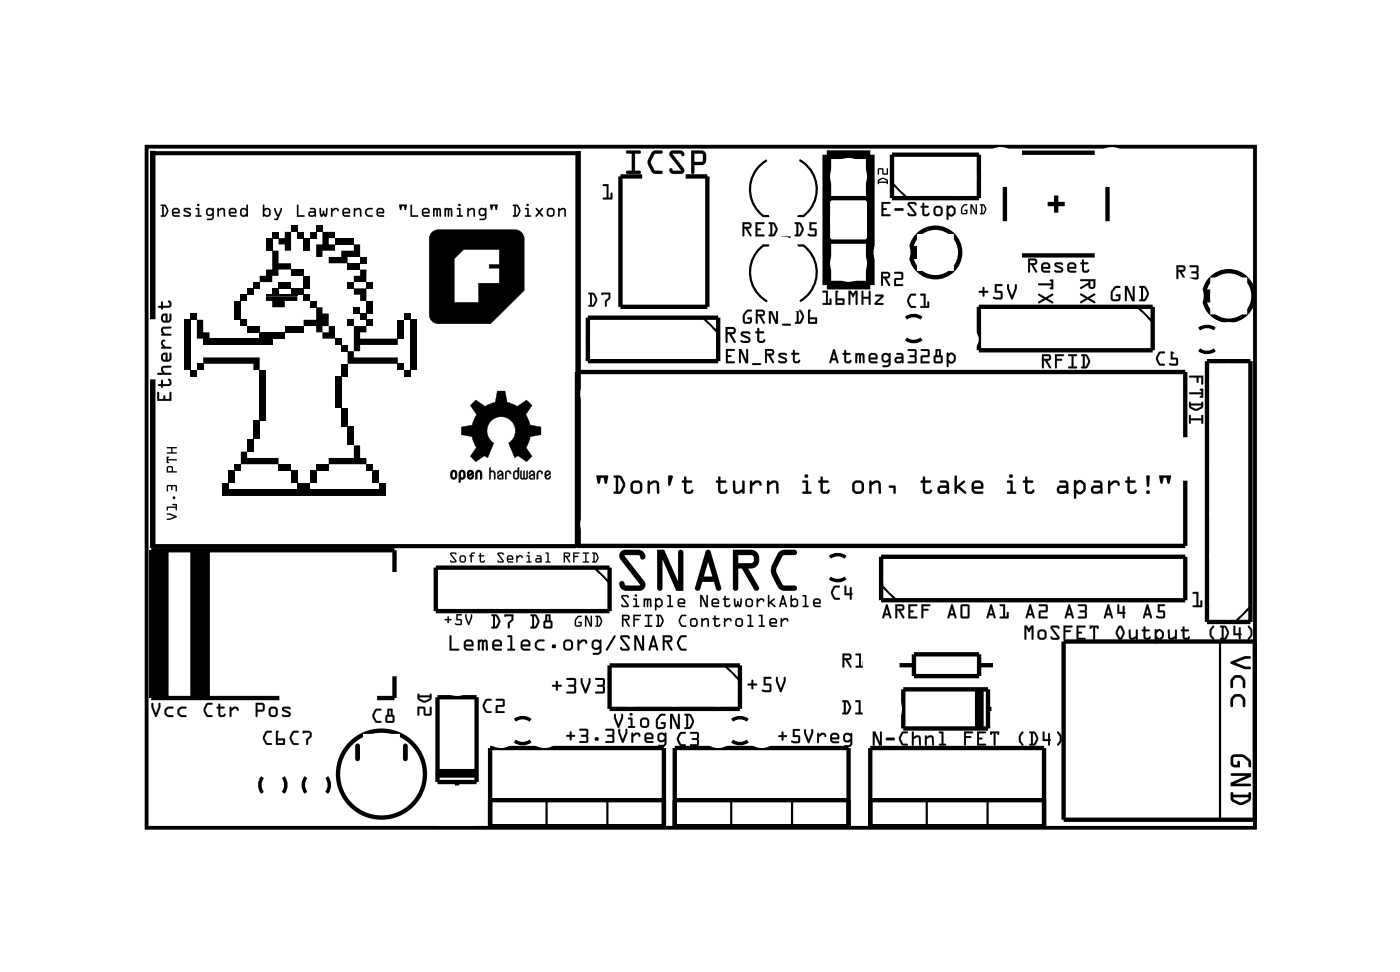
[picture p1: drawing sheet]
<svg xmlns="http://www.w3.org/2000/svg" width="82mm" height="57mm" viewBox="0 0 82 57" stroke-linecap="round" stroke-linejoin="round" font-family="sans-serif">
<g fill="none" stroke="#000" stroke-width=".2">
<path d="M8.6 8.6h64.8v39.8h-64.8zM53 19.8a.73 .73 0 0 0 .9 0M53 18.6a.73 .73 0 0 1 .9 0M70.1 19.2a.73 .73 0 0 1 .9 0M48.5 33.8a.73 .73 0 0 0 .9 0M48.5 32.6a.73 .73 0 0 1 .9 0M70.1 20.4a.73 .73 0 0 0 .9 0M15.3 45.4a.73 .73 0 0 0 0 .9M16.6 45.4a.73 .73 0 0 1 0 .9M17.9 45.4a.73 .73 0 0 0 0 .9M19.1 45.4a.73 .73 0 0 1 0 .9M30.1 43.3a.73 .73 0 0 0 .9 0"/>
<path d="M30.1 42.1a.73 .73 0 0 1 .9 0M42.8 43.3a.73 .73 0 0 0 .9 0M42.8 42.1a.73 .73 0 0 1 .9 0"/>
</g>
<g fill="none" stroke="#000" stroke-width=".06">
<path d="M8.6 8.6h64.8v39.8h-64.8zM26.5 27.6h.1v.2a.1 .1 0 0 1-.1 .1 .1 .1 0 0 1-.1-.1zM26.9 27.5h.2l.1 .3-.1 .2h-.2l-.1 .2zM26.9 27.6h.2v.2a.1 .1 0 0 1-.1 .1 .1 .1 0 0 1-.1-.1zM27.4 27.5h.2l.1 .2-.3 .1a.1 .1 0 0 0 .1 .1 .1 .1 0 0 0 .1-.1h.1a.18 .18 0 0 1-.2 .2 .18 .18 0 0 1-.2-.2zM27.4 27.6l.2 .1h-.2zM27.9 27.5h.2v.1l.1 .4h-.1v-.3a.1 .1 0 0 0-.1-.1 .1 .1 0 0 0-.1 .1v.3h-.1z"/>
<circle cx="26.5" cy="27.7" r=".24"/>
</g>
<path d="M9 9h24.7M8.9 31.9h24.8" fill="none" stroke="#000" stroke-width=".24"/>
<path d="M8.9 8.8v9.9M33.8 8.8v23.2M8.9 22.2v9.8" fill="none" stroke="#000" stroke-width=".32"/>
<g fill="none" stroke="#000" stroke-width=".25">
<path d="M34.4 18.6h7.6v2.5h-7.6zM37.5 10.3h-1.2v7.6h5.1v-7.6h-1.3M48.3 11.6h2.6M48.3 14.1h2.6M52.1 9h5.1v2.6h-5.1zM53.2 14.5h.5v.5h-.5zM57.2 17.9h10.2v2.6h-10.2zM58.7 10.9v2M59.7 8.9h4.3M59.7 14.9h4.3M61.2 11.9h1M61.7 11.4v1"/>
<path d="M64.7 10.9v2M70.3 17h.5v.5h-.5zM9 32.2v8.6M9.1 32.2v8.6M9.2 32.2v8.6M9.3 32.2v8.6M9.5 32.2v8.6M9.6 32.2v8.6M9.7 32.2v8.6M11.3 32.2v8.6M11.4 32.2v8.6M11.5 32.2v8.6"/>
<path d="M11.6 32.2v8.6M11.8 32.2v8.6M11.9 32.2v8.6M12 32.2v8.6M12.1 32.2v8.6M23.1 33.4v-1.2h-14.3v8.6h7.5M23.1 39.5v1.3h-1.1M25.5 33.2h10.1v2.5h-10.1zM35.6 38.9h7.7v2.5h-7.7zM51.5 32.5h17.8v2.6h-17.8zM52.5 38.9h.9M53.4 38.2h3.8v1.3h-3.8z"/>
<path d="M57.2 38.9h1M62.2 37.5h11.2v10.4h-11.2zM69.3 25.5v-3.8h-35.6v10.2h35.6v-3.8M70.6 21.1h2.5v15.2h-2.5zM25.6 40.7h2.3v5h-2.3zM26.7 40.6v.1M26.7 45.7v.3M28.7 43.7h10.1v4.6h-10.1zM28.7 46.8h10.1M39.4 43.7h10.2v4.6h-10.2zM39.4 46.8h10.2M50.9 43.7h10.1v4.6h-10.1z"/>
<path d="M50.9 46.8h10.1M52.6 41.4h.2M52.8 40.3h5v2.3h-5zM57.8 41.4h.3"/>
<circle cx="54.7" cy="14.8" r="1.45"/>
<circle cx="71.8" cy="17.3" r="1.45"/>
<circle cx="22.3" cy="45.2" r="2.54"/>
</g>
<g fill="none" stroke="#000" stroke-width=".13">
<path d="M41.1 18.6l.9 .9M44.6 12.6h.3M44.8 9.4a1.95 1.95 0 0 0-.2 3.2M44.9 14.3a.97 .97 0 0 0-.9 .9 1.95 1.95 0 0 0 .8 2.4M46.6 14.3h.4a1.95 1.95 0 0 1-.2 3.3M46.8 9.4a1.95 1.95 0 0 1 .2 3.2h-.4M52.1 10.7l.9 .9M66.5 17.9l.9 .9M34.7 33.2l.9 .9M42.4 38.9l.9 .9M51.5 34.2l.9 .9M71.3 37.5v10.4"/>
<path d="M73.1 35.5l-.9 .8M32 46.8v1.5M35.5 46.8v1.5M42.7 46.8v1.5M46.3 46.8v1.5M54.2 46.8v1.5M57.7 46.8v1.5"/>
</g>
<path d="M48.3 9h2.6v7.7h-2.6zM25.6 45.2h2.3M57.3 40.3v2.3" fill="none" stroke="#000" stroke-width=".51"/>
<g fill="#000">
<path d="M11.1 18.3h.4v.4h-.4zM11.5 18.7h.4v.7h.3v.4h-.7zM13.7 17.6h.4v1.1h-.4zM14.1 17.2h.3v.4h-.3zM14.1 18.7h.3v.4h-.3zM14.4 16.9h.4v.3h-.4zM14.4 19.1h.8v.3h-.8zM14.8 16.5h.4v.4h-.4zM15.2 19.4h1.4v.4h-1.4zM15.5 13.9h.4v.7h-.4zM15.5 17.2h1.9v.1h-1.9zM15.5 17.3h1.9v.3h-.8v.4h-.7v-.4h-.4z"/>
<path d="M15.9 13.5h.4v.4h-.4zM15.9 14.6h.4v.8h.7v.4h-.7v.3h-.4v.4h-.7v-.4h.3v-.3h.4zM15.9 16.9h.4v.3h-.4zM16.3 16.5h.7v.4h-.7zM16.3 13.9h.3v-.4h.4v1.1h-.4v-.3h-.3zM16.6 19.1h1.1v.3h-1.1zM17 13.2h.4v.3h-.4zM17 15.8h.7v.3h-.7zM17 16.9h.7v.3h-.7zM17.4 13.5h.3v.4h-.3zM17.7 13.9h.4v.7h-.4zM17.7 16.1h.4v.8h-.4z"/>
<path d="M17.7 17.2h.4v.4h-.4zM18.1 13.5h.4v.4h-.4zM18.1 17.6h.4v.4h-.4zM18.5 13.2h.4v.3h-.4zM18.5 18h.4v.3h.3v.8h-.3v.3h-.4v-.3h-.8v-.4h.8zM18.9 13.5h.7v.4h-.4v.4h.4v.3h-.7v.4h-.4v-.7h.4zM19.2 19.1h.4v.7h-.7v-.4h.3zM19.6 13.9h1.1v.4h-1.1zM19.6 19.8h.4v.4h-.4zM20.3 15.4h.8v.4h-.8zM20.3 16.5h.4v.4h-.4zM20.3 18.7h.4v.4h-.4z"/>
<path d="M19.2 15h.8v-.4h.7v-.3h.4v.7h-.8v.4h-1.1zM20.7 16.9h.7v.7h-.3v-.4h-.4zM20.7 18h.4v.3h-.4zM20.7 19.1h.7v.3h-.3v.4h2.2v.4h-2.2v.3h-.4zM21.1 15h.3v.4h-.3zM21.1 15.8h.3v.7h-.7v-.4h.4zM21.1 18.3h.3v.4h-.3zM21.4 16.5h.4v.4h-.4zM21.4 17.6h.4v.7h-.4zM21.4 18.7h.4v.4h-.4zM23.3 18.7h.3v1.1h-.3zM23.6 18.3h.4v.4h-.4z"/>
<path d="M35.2 10.8h.4v.7h.1v-.2h.1v.4l-.6-.1 .1-.1h.2v-.6h-.2zM53.2 14.5h.5v.5h-.5zM70.3 17h.5v.5h-.5zM11.1 21.6h.4v.4h-.4zM11.5 21.3h.4v.3h-.4zM11.9 20.9h3.3v.7h-.4v-.3h-2.9zM13 28.2h.3v.4h-.3zM13.3 27.5h.4v.7h-.4zM13.7 27.1h.4v.4h-.4zM14.1 26.4h.3v.4h1.9v.3h-2.2zM14.4 25.7h.4v.7h-.4zM14.8 24.6h.4v1.1h-.4z"/>
<path d="M16.3 27.1h.7v.4h-.7zM17 27.5h.4v.7h-.4zM17.4 28.2h.7v.4h-.7zM18.1 27.5h.4v.7h-.4zM18.5 27.1h.7v.4h-.7zM19.6 22h.4v1.8h-.4zM20 20.2h.3v.3h-.3zM20 21.3h.3v.7h-.3zM20 23.8h.3v1.1h-.3zM20.3 20.5h.4v.4h2.6v.4h-3zM20.3 24.9h.4v1.1h-.4zM19.2 26.8h1.5v-.8h.4v.8h.3v.3h-2.2z"/>
<path d="M21.4 27.1h.4v.4h-.4zM21.8 27.5h.4v.7h-.4zM22.2 28.2h.3v.4h-.3zM23.3 21.3h.3v.3h-.3zM23.6 21.6h.4v.4h-.4zM27.9 27.5h.2v.1l.1 .4h-.1v-.3a.1 .1 0 0 0-.1-.1 .1 .1 0 0 0-.1 .1v.3h-.1zM28.6 27.3h.1v.2h.1l.1 .1 .1 .4h-.1v-.3a.1 .1 0 0 0-.1-.1 .1 .1 0 0 0-.1 .1v.3h-.1zM29.1 27.5h.2l.1 .1v.4h-.1v-.2l-.2 .1h.2v.1a.14 .14 0 0 1-.2-.1 .14 .14 0 0 1 .1-.1l.1-.1a.1 .1 0 0 0-.1-.1 .1 .1 0 0 0-.1 .1zM29.6 27.5a.14 .14 0 0 1 .2 0 .14 .14 0 0 1 0 .2 .1 .1 0 0 0-.1-.1 .1 .1 0 0 0-.1 .1v.3h-.1zM30.4 27.5h.1v.4l.1-.4h.1v.4l.1-.4v.5h-.3zM27.7 23.5l.1-.1 .6 .3 .6-.2 .1-.6h.4l.1 .6 .6 .2 .6-.3 .3 .3-.4 .5 .3 .6 .6 .2v.4l-.6 .1-.2 .6 .3 .6-.3 .3-.5-.4-.2 .1-.4-.8a.83 .83 0 0 0 .2-1.3 .83 .83 0 0 0-1.2 0 .83 .83 0 0 0 .2 1.3l-.4 .8-.2-.1-.5 .4-.3-.3 .3-.6-.2-.6-.6-.1v-.4l.6-.2 .3-.6-.4-.5zM31 27.5h.2l.1 .1v.4h-.1v-.2l-.2 .1h.1v.1a.14 .14 0 0 1-.2-.1 .14 .14 0 0 1 .1-.1l.2-.1a.1 .1 0 0 0-.1-.1 .1 .1 0 0 0-.1 .1h-.1z"/>
<path d="M31.4 27.5a.14 .14 0 0 1 .2 0 .14 .14 0 0 1 .1 .2 .1 .1 0 0 0-.1-.1 .1 .1 0 0 0-.1 .1v.3h-.1zM69.7 34.6h.4v.8h.1v-.3h.1v.4l-.6-.1h.2v-.7h-.2z"/>
<path d="M9.4 12h.3l.1 .3-.2 .4-.2-.1h.1v-.6zM9.4 12h.1v.6h-.1l.2 .1 .2-.3v-.2l-.1-.2zM9.6 12v.6l.2-.3zM9.6 12l.2 .3-.2 .3zM10.1 12.2l.1-.1 .3 .1v.3h-.4l.4 .1v.1l-.4-.1zM10.1 12.2v.4l.4 .1v-.1l-.4-.1h.4v-.3l-.3-.1zM10.2 12.3l-.1 .1h.3v-.2zM10.2 12.3l.2-.1v.2h-.3zM10.8 12.2h.3v.1h-.3l.3 .1a.14 .14 0 0 1 .1 .2 .14 .14 0 0 1-.2 .1l-.3-.1 .4-.1-.3-.1zM10.8 12.2v.2l.3 .1h-.4v.1h.4v-.1l-.3-.2h.3l.1-.1zM11.4 12.2h.3v.4h.1v.1l-.4-.1h.2v-.4zM11.4 12.2h.2v.4h-.2l.4 .1v-.1h-.1v-.4zM11.5 12a.1 .1 0 0 1 .2 0 .1 .1 0 0 1-.2 0zM11.5 12a.1 .1 0 0 0 .2 0 .1 .1 0 0 0-.2 0zM12.1 12.2h.4v.5l-.1 .2-.3-.1h.3v-.2h-.1h-.2zM12.1 12.2v.4h.2h.1v.2h-.3l.3 .1 .1-.2v-.5zM12.2 12.3v.2l.2-.1-.1-.1zM12.2 12.3l.1-.1 .1 .2-.2 .1zM12.7 12.2h.1a.2 .2 0 0 1 .2-.1 .2 .2 0 0 1 .2 .2v.4l-.1-.1v-.3l-.1-.1-.2 .1-.1 .4zM12.7 12.2v.5l.1-.1v-.3l.2-.1 .1 .1v.3l.1 .1-.1-.5h-.3zM13.4 12.2l.1-.1 .3 .1v.3h-.3l.3 .1v.1l-.4-.1zM13.4 12.2v.4l.4 .1v-.1l-.3-.1h.3v-.3l-.3-.1zM13.5 12.3v.1h.2v-.2zM13.5 12.3l.2-.1v.2h-.2zM14.1 12.2l.1-.1 .2 .1v-.2h.1v.7l-.4-.1zM14.1 12.2v.4l.4 .1v-.7h-.1v.2l-.2-.1zM14.1 12.3v.2l.2 .1 .1-.3-.1-.1zM14.1 12.3l.2-.1 .1 .1v.2l-.1 .1-.2-.1zM15.4 12h.1v.2l.2-.1 .1 .2v.2l-.1 .2-.3-.1zM15.4 12v.6l.3 .1 .1-.2v-.2l-.1-.2-.2 .1v-.2zM15.5 12.3v.2l.1 .1 .1-.1v-.2zM15.5 12.3h.2v.2l-.1 .1-.1-.1zM16 12.2h.1l.1 .3 .2-.3h.1l-.3 .7-.2-.1 .2-.2zM16 12.2l.2 .4-.2 .2 .2 .1 .3-.7h-.1l-.2 .3zM17.4 12v.6h.4v.1h-.4zM17.4 12v.7h.4v-.1h-.4v-.6zM18.1 12.2h.3l.1 .1v.4h-.3a.17 .17 0 0 1-.2-.2 .17 .17 0 0 1 .2-.2h.2l-.3-.1zM18.1 12.2l.3 .1h-.2a.17 .17 0 0 0-.2 .2 .17 .17 0 0 0 .2 .2h.3v-.4l-.1-.1zM18.1 12.4v.2l.3-.1v-.1zM18.1 12.4h.3v.1l-.3 .1zM18.7 12.2h.1v.4l.1-.3 .1 .3 .1-.4v.5l-.2-.1-.1 .1h-.1zM18.7 12.2v.4l.1 .1 .1-.1 .2 .1v-.5l-.1 .4-.1-.3-.1 .3v-.4zM19.4 12.2l.2-.1a.17 .17 0 0 1 .1 .1 .17 .17 0 0 1 .1 .1l-.2-.1-.2 .2v.3zM19.4 12.2v.5v-.3l.2-.2 .2 .1a.17 .17 0 0 0-.1-.1 .17 .17 0 0 0-.1 0h-.2zM20.1 12.2l.1-.1 .2 .1 .1 .3h-.4l.3 .1 .1 .1-.4-.1zM20.1 12.2v.4l.4 .1-.1-.1-.3-.1h.4l-.1-.3-.2-.1zM20.1 12.3v.1h.3l-.1-.2zM20.1 12.3l.2-.1 .1 .2h-.3zM20.7 12.2h.1a.2 .2 0 0 1 .2-.1 .2 .2 0 0 1 .1 .2v.4l-.1-.1v-.3l-.1-.1-.1 .1-.1 .4zM20.7 12.2v.5l.1-.1v-.3l.1-.1 .1 .1v.3l.1 .1v-.5h-.3zM21.4 12.2l.1-.1 .3 .1h-.3l-.1 .2v.1l.4 .1v.1h-.3l-.1-.1zM21.4 12.2v.4l.1 .1h.3l-.4-.2 .1-.3h.3l-.3-.1zM22 12.2l.2-.1 .2 .1v.3h-.3l.3 .1v.1l-.3-.1zM22 12.2l.1 .4 .3 .1v-.1l-.3-.1h.3v-.3l-.2-.1zM22.1 12.3v.1h.3l-.1-.2zM22.1 12.3l.2-.1 .1 .2h-.3zM23.3 11.9h.5l-.1 .4-.1-.3h-.1l-.1 .3zM23.3 12l.1 .3 .1-.3h.1l.1 .3 .1-.3zM24 12h.1v.6h.3v.1h-.4zM24 12v.7h.4v-.1h-.3v-.6zM24.7 12.2l.1-.1 .3 .1v.3h-.3l.3 .1v.1l-.4-.1zM24.7 12.2v.4l.4 .1v-.1l-.3-.1h.3v-.3l-.3-.1zM24.8 12.3v.1h.2v-.2zM24.8 12.3l.2-.1v.2h-.2zM25.3 12.2h.4l.1 .5-.1-.1v-.4l-.1 .5-.1-.1v-.4l-.1 .4-.1 .1zM25.3 12.2v.5l.1-.1 .1-.4v.5l.1-.1 .1-.4v.4l.1 .1-.1-.5zM26 12.2h.4v.5v-.1l-.1-.4v.5l-.1-.1-.1-.4v.4l-.1 .1zM26 12.2v.5l.1-.1v-.4l.1 .5 .1-.1v-.4l.1 .4v.1v-.5zM26.7 12.2h.2v.4h.2l-.1 .1-.3-.1h.1v-.4zM26.7 12.2h.1v.4h-.1l.3 .1 .1-.1h-.2v-.4zM26.8 12a.07 .07 0 0 1 .1 0 .07 .07 0 0 1-.1 0zM26.8 12a.07 .07 0 0 0 .1 0 .07 .07 0 0 0-.1 0zM27.3 12.2h.1a.2 .2 0 0 1 .2-.1 .2 .2 0 0 1 .2 .2v.4l-.1-.1v-.3l-.1-.1-.2 .1-.1 .4zM27.3 12.2v.5l.1-.1v-.3l.2-.1 .1 .1v.3l.1 .1-.1-.5h-.3zM28 12.2h.4v.5l-.1 .2-.3-.1h.3v-.2h-.1h-.2zM28 12.2v.4h.2h.1v.2h-.3l.3 .1 .1-.2v-.5zM28.1 12.3v.2l.2-.1-.1-.1zM28.1 12.3l.2-.1v.2l-.2 .1zM28.6 11.9h.5l-.1 .4-.1-.3h-.1l-.1 .3zM28.6 12l.1 .3 .1-.3h.1l.1 .3 .1-.3zM30 12h.3l.1 .3-.2 .4-.2-.1h.1v-.6zM30 12h.1v.6h-.1l.2 .1 .2-.3v-.2l-.1-.2zM30.2 12v.6l.1-.3zM30.2 12l.1 .3-.1 .3zM30.7 12.2h.2v.4h.1v.1l-.3-.1h.1v-.4zM30.7 12.2h.1v.4h-.1l.3 .1v-.1h-.1v-.4zM30.8 12a.07 .07 0 0 1 .1 0 .07 .07 0 0 1-.1 0zM30.8 12a.07 .07 0 0 0 .1 0 .07 .07 0 0 0-.1 0zM31.3 12.2l.2 .1 .2-.1-.1 .2 .1 .3-.2-.2-.2 .2 .2-.3zM31.3 12.2l.2 .2-.2 .3 .2-.2 .2 .2-.1-.3 .1-.2-.2 .1zM31.9 12.4a.3 .3 0 0 1 .6 0 .3 .3 0 0 1-.6 0zM31.9 12.4a.3 .3 0 0 0 .6 0 .3 .3 0 0 0-.6 0zM32.1 12.3v.2l.2 .1v-.3zM32.1 12.3h.2v.3l-.2-.1zM32.6 12.2h.1a.2 .2 0 0 1 .2-.1 .2 .2 0 0 1 .2 .2v.4l-.1-.1v-.3l-.1-.1-.2 .1v.4zM32.6 12.2v.5l.1-.1v-.3l.2-.1 .1 .1v.3l.1 .1-.1-.5h-.3z"/>
<path d="M9.4 12h.3a.42 .42 0 0 1 0 .6h-.3h.1v-.6zM9.6 12v.6l.2-.3zM10.1 12.2l.1-.1 .3 .1v.3h-.4l.4 .1v.1l-.4-.1zM10.2 12.3l-.1 .1h.3v-.2zM10.8 12.2h.3v.1h-.3l.3 .1a.14 .14 0 0 1 .1 .2 .14 .14 0 0 1-.2 .1l-.3-.1 .4-.1-.3-.1zM11.4 12.2h.3v.4h.1v.1l-.4-.1h.2v-.4zM11.5 12a.1 .1 0 0 1 .2 0 .1 .1 0 0 1-.2 0zM12.1 12.2h.4v.5l-.1 .2-.3-.1h.3v-.2h-.1h-.2zM12.2 12.3v.2l.2-.1-.1-.1zM12.7 12.2h.1a.2 .2 0 0 1 .2-.1 .2 .2 0 0 1 .2 .2v.4l-.1-.1v-.3l-.1-.1-.2 .1-.1 .4zM13.4 12.2l.1-.1 .3 .1v.3h-.3l.3 .1v.1l-.4-.1zM13.5 12.3v.1h.2v-.2zM14.1 12.2l.1-.1 .2 .1v-.2h.1v.7l-.4-.1zM14.1 12.3v.2l.2 .1 .1-.3-.1-.1zM15.4 12h.1v.2l.2-.1 .1 .2v.2l-.1 .2-.3-.1zM15.5 12.3v.2l.1 .1 .1-.1v-.2zM16 12.2h.1l.1 .3 .2-.3h.1l-.3 .7-.2-.1 .2-.2zM17.4 12v.6h.4v.1h-.4zM18.1 12.2h.3l.1 .1v.4h-.3a.17 .17 0 0 1-.2-.2 .17 .17 0 0 1 .2-.2h.2l-.3-.1zM18.1 12.4v.2l.3-.1v-.1zM18.7 12.2h.1v.4l.1-.3 .1 .3 .1-.4v.5l-.2-.1-.1 .1h-.1zM19.4 12.2l.2-.1a.17 .17 0 0 1 .1 .1 .17 .17 0 0 1 .1 .1l-.2-.1-.2 .2v.3zM20.1 12.2l.1-.1 .2 .1 .1 .3h-.4l.3 .1 .1 .1-.4-.1zM20.1 12.3v.1h.3l-.1-.2zM20.7 12.2h.1a.2 .2 0 0 1 .2-.1 .2 .2 0 0 1 .1 .2v.4l-.1-.1v-.3l-.1-.1-.1 .1-.1 .4zM21.4 12.2l.1-.1 .3 .1-.4 .1 .1 .3h.3l-.2 .1a.27 .27 0 0 1-.2-.5zM22 12.2l.2-.1 .2 .1v.3h-.3l.3 .1v.1l-.3-.1zM22.1 12.3v.1h.3l-.1-.2zM23.3 12h.5l-.1 .3-.1-.3h-.1l-.1 .3zM24 12h.1v.6h.3v.1h-.4zM24.7 12.2l.1-.1 .3 .1v.3h-.3l.3 .1v.1l-.4-.1zM24.8 12.3v.1h.2v-.2zM25.3 12.2h.4l.1 .5-.1-.1v-.4l-.1 .5-.1-.1v-.4l-.1 .1v.3l-.1 .1zM26 12.2h.4v.5v-.1l-.1-.4-.1 .5v-.1v-.4l-.1 .1v.3l-.1 .1zM26.7 12.2h.2v.4h.2l-.1 .1-.3-.1h.1v-.4zM26.8 12a.07 .07 0 0 1 .1 0 .07 .07 0 0 1-.1 0zM27.3 12.2h.1a.2 .2 0 0 1 .2-.1 .2 .2 0 0 1 .2 .2v.4l-.1-.1v-.3l-.1-.1-.2 .1-.1 .4zM28 12.2h.4v.5l-.1 .2-.3-.1h.3v-.2h-.1h-.2zM28.1 12.3v.2l.2-.1-.1-.1zM28.6 12h.5l-.1 .3-.1-.3h-.1l-.1 .3zM30 12h.3a.42 .42 0 0 1 0 .6h-.3h.1v-.6zM30.2 12v.6l.1-.3zM30.7 12.2h.2v.4h.1v.1l-.3-.1h.1v-.4zM30.8 12a.07 .07 0 0 1 .1 0 .07 .07 0 0 1-.1 0zM31.3 12.2l.2 .1 .2-.1-.1 .2 .1 .3-.2-.2-.2 .2 .2-.3zM31.9 12.4a.3 .3 0 0 1 .6 0 .3 .3 0 0 1-.6 0zM32.1 12.3v.2l.2 .1v-.3zM32.6 12.2h.1a.2 .2 0 0 1 .2-.1 .2 .2 0 0 1 .2 .2v.4l-.1-.1v-.3l-.1-.1-.2 .1v.4z"/>
<path d="M25.2 13.7l-.1 .2v4.5l.1 .3 .2 .1 .2 .1h3.1l1.9-1.9v-3.1v-.2l-.2-.2-.3-.1h-4.5l-.2 .1zM26.6 15.1l.5-.5h2.1v.9h-.6v.2h.6v.8h-1.2v1.2h-1.4z"/>
<path d="M25.2 13.7l-.1 .2v4.5l.1 .3 .2 .1 .2 .1h3.1l1.9-1.9v-3.1v-.2l-.2-.2-.3-.1h-4.5l-.2 .1zM25.2 13.7l.2-.2 .2-.1h4.5a.52 .52 0 0 1 .5 .5l.1 3.1-2 1.9h-3.1h-.2l-.2-.2-.1-.3v-4.5zM26.5 15.1l.6-.5h2.1v.9h-.6v.2h.6v.9l-1.2-.1v1.2h-1.5zM26.6 15.1v2.6h1.4v-1.2h1.2v-.8h-.6v-.3l.6 .1v-.9h-2.1z"/>
<path d="M34.4 17.1h.3l.2 .4-.2 .4h-.3l.1-.1v-.6zM34.4 17.1l.1 .1v.6l-.1 .1h.3l.2-.3v-.2l-.2-.3zM34.6 17.2v.6l.2-.3zM34.6 17.2l.2 .3-.2 .3zM35.2 17.1h.5v.3l-.2 .2-.1 .3v-.3l.2-.2v-.2h-.4zM35.2 17.1v.1h.4v.2l-.2 .2v.3l.1-.3 .2-.2v-.3z"/>
<path d="M34.4 17.1h.3a.49 .49 0 0 1 .1 .7l-.1 .1h-.3l.1-.1v-.6zM34.6 17.2v.6l.2-.3zM35.2 17.1h.5v.3l-.2 .2-.1 .3v-.3l.2-.2v-.2h-.4z"/>
<path d="M35.2 10.8h.4v.7h.1v-.2h.1v.4l-.6-.1 .1-.1h.2v-.6h-.2zM35.2 10.8l.1 .1h.2v.6h-.2l-.1 .1 .6 .1v-.4h-.1v.2h-.1v-.7z"/>
<path d="M36.6 8.8h.8a.1 .1 0 0 1 .1 .1 .1 .1 0 0 1-.1 .1h-.3v1h.3a.1 .1 0 0 1 .1 .1 .1 .1 0 0 1-.1 .1h-.7a.1 .1 0 0 1-.1-.1 .1 .1 0 0 1 .1-.1h.2v-1h-.3zM36.6 8.8l.1 .2h.3v1h-.3l-.1 .1h.8v-.1h-.3v-1h.3l.1-.1zM38.1 8.9l.5-.1a.1 .1 0 0 1 .1 .1 .1 .1 0 0 1-.1 .1h-.3l-.2 .5 .2 .5h.3a.1 .1 0 0 1 .1 .1 .1 .1 0 0 1-.1 .1l-.4-.1-.3-.4v-.3zM38.1 8.9l-.2 .4a.83 .83 0 0 0 .4 .8l.3 .1 .1-.1v-.1h-.4l-.2-.4v-.2l.2-.4h.4v-.1v-.1h-.4zM39.2 8.8h.7l.1 .2a.13 .13 0 0 1-.1 .1 .13 .13 0 0 1-.1-.1h-.5l.7 .8a.21 .21 0 0 1 0 .3 .21 .21 0 0 1-.2 .1h-.5l-.2-.3a.13 .13 0 0 1 .2-.1 .13 .13 0 0 1 .1 .2h.4l-.6-.9zM39.2 8.9v.2l.6 .9h-.4l-.2-.2v.2l.2 .2 .5-.1 .1-.2-.7-.9h.5l.1 .1 .1-.2-.2-.1zM40.4 8.8h.7l.2 .3-.1 .5h-.6v.5a.1 .1 0 0 1-.1 .1 .1 .1 0 0 1-.1-.1zM40.4 8.8v1.3l.1 .1 .1-.1v-.5h.6l.1-.5-.2-.3zM40.6 9v.5l.5-.1v-.4zM40.6 9h.5v.4l-.5 .1z"/>
<path d="M36.6 8.8l.9 .1-.1 .1h-.3v1h.3v.2l-.8-.1v-.1h.3v-1h-.3zM38.1 8.9l.2-.1 .4 .1v.1h-.4l-.3 .5 .3 .5h.4v.1l-.1 .1a.6 .6 0 0 1-.7-.6v-.3zM39.2 8.9l.6-.1 .2 .1-.1 .2-.1-.1h-.5l.7 .9-.1 .2-.5 .1-.2-.2v-.2l.1 .2h.5l-.6-.9zM40.4 8.8h.7l.2 .3-.1 .5h-.6v.5l-.1 .1-.1-.1zM40.6 9v.5l.5-.1v-.4z"/>
<path d="M42.4 19.1h.4a.22 .22 0 0 1 .2 .3 .22 .22 0 0 1-.2 .1l.2 .5h-.1l-.3-.5h-.1v.5zM42.4 19.1l.1 .9v-.5h.1l.3 .5h.1l-.2-.5a.22 .22 0 0 0 .2-.1 .22 .22 0 0 0-.2-.3zM42.5 19.2v.2h.4v-.2zM42.5 19.2h.4v.2h-.4zM43.3 19.4h.5v.1h-.4l.4 .2a.19 .19 0 0 1 .1 .2 .19 .19 0 0 1-.2 .1h-.4v-.1h.4h.1l-.5-.3zM43.3 19.4l.1 .2 .4 .3h-.1h-.4v.1h.2h.3v-.2l-.4-.3h.4l.1-.1h-.2zM44.3 19.2h.1v.2h.3l-.3 .1v.4h.2l.1-.1v.1a.25 .25 0 0 1-.2 .2 .25 .25 0 0 1-.2-.2v-.4l-.2-.1h.2zM44.3 19.2v.2h-.2l.2 .1v.4a.25 .25 0 0 0 .2 .1 .25 .25 0 0 0 .2-.1v-.1l-.1 .1h-.2v-.4l.3-.1h-.3v-.2z"/>
<path d="M42.4 19.1h.4a.22 .22 0 0 1 .2 .3 .22 .22 0 0 1-.2 .1l.2 .5h-.1l-.3-.5h-.1v.5zM42.5 19.2v.2h.4v-.2zM43.3 19.4h.5v.1h-.4l.4 .2a.18 .18 0 0 1 .1 .2 .18 .18 0 0 1-.2 .1h-.4v-.1h.4h.1l-.5-.3zM44.3 19.2h.1v.2h.3l-.3 .1v.4h.3a.24 .24 0 0 1-.2 .2 .24 .24 0 0 1-.2-.2v-.4l-.2-.1h.2z"/>
<path d="M43.4 13h.4a.19 .19 0 0 1 .1 .2 .19 .19 0 0 1-.2 .2l.2 .4h-.1l-.3-.4v.4h-.1zM43.4 13v.8l.1-.4h.1l.2 .4h.1l-.2-.4a.19 .19 0 0 0 .2-.2 .19 .19 0 0 0-.1-.2zM43.5 13.1v.2l.3-.1v-.1zM43.5 13.1h.3v.1l-.3 .1zM44.2 13h.5l-.1 .1h-.3v.2l.2 .1-.2 .1v.2h.4v.1h-.5zM44.2 13v.8h.5v-.1h-.4v-.3h.2h-.2v-.3l.4-.1zM44.9 13h.4l.2 .3-.3 .5h-.3l.1-.1v-.6zM44.9 13l.1 .1v.6l-.1 .1h.3l.2-.3v-.2l-.1-.3zM45.1 13.1v.6l.2-.3zM45.1 13.1l.3 .3-.2 .3zM45.7 13.8l.5 .1h-.5zM45.7 13.8v.1h.5zM46.5 13h.3l.2 .3-.2 .5h-.3l.1-.1v-.6zM46.5 13l.1 .1v.6l-.1 .1h.2l.3-.3v-.2l-.2-.3zM46.7 13.1v.6l.2-.3zM46.7 13.1l.2 .3-.2 .3zM47.3 13h.4v.1h-.3v.2l.3 .1v.4l-.5-.1h.1h.3v-.2h-.3zM47.3 13v.5l.3-.1v.3h-.3h-.1l.5 .1v-.4h-.3v-.3l.3-.1z"/>
<path d="M43.4 13h.4a.19 .19 0 0 1 .1 .2 .19 .19 0 0 1-.2 .2l.2 .4-.4-.4v.4h-.1zM43.5 13.1v.2l.3-.1v-.1zM44.2 13h.5l-.1 .1h-.3v.2l.2 .1-.2 .1v.2h.4v.1h-.5zM44.9 13h.4a.48 .48 0 0 1 0 .7l-.1 .1h-.3l.1-.1v-.6zM45.1 13.1l.1 .6 .2-.3zM45.7 13.8l.5 .1h-.5zM46.5 13h.3a.48 .48 0 0 1 0 .7l-.1 .1h-.2l.1-.1v-.6zM46.7 13.1v.6l.2-.3zM47.3 13h.4l-.3 .1v.2l.3 .1v.3l-.3 .1a.09 .09 0 0 1-.1 0 .09 .09 0 0 1 0-.1h.3v-.2h-.3z"/>
<path d="M43.6 18.2l.4-.1-.1 .1h-.2l-.2 .3 .1 .3h.2v-.2l-.1 .1v-.1l.3-.1-.1 .3v.1h-.4l-.1-.1v-.4zM43.6 18.2a.55 .55 0 0 0-.1 .7h.4v-.1l.1-.3h-.3v.1h.2l-.1 .2h-.3l.1-.4 .1-.2 .2-.1zM44.2 18.1h.4a.19 .19 0 0 1 .1 .2 .19 .19 0 0 1-.2 .2l.2 .4h-.1l-.3-.4v.4h-.1zM44.2 18.1v.8l.1-.4h.1l.2 .4h.1l-.2-.4a.19 .19 0 0 0 .2-.2 .19 .19 0 0 0-.1-.2zM44.3 18.2v.2l.3-.1v-.1zM44.3 18.2h.3v.1l-.3 .1zM44.9 18.1h.2l.3 .6v-.6h.1v.8h-.2l-.2-.6v.6h-.1zM45 18.1v.8h.1v-.6l.2 .6h.2v-.8h-.1v.7l-.3-.7zM45.7 18.9l.5 .1h-.4zM45.7 18.9l.1 .1h.4zM46.5 18.1h.3l.2 .4-.2 .4h-.3l.1-.1v-.6zM46.5 18.1l.1 .1v.6l-.1 .1h.3l.2-.3v-.2l-.2-.3zM46.7 18.2v.6l.2-.3zM46.7 18.2l.2 .3-.2 .3zM47.2 18.1h.2l-.1 .4 .5 .1-.1 .3h-.5zM47.3 18.1l-.1 .8h.5l.1-.3-.5-.1 .1-.4zM47.3 18.6v.2h.4v-.2zM47.3 18.6h.4v.2h-.4z"/>
<path d="M43.6 18.2l.4-.1-.3 .1-.1 .2-.1 .4h.3v-.2h-.1l.3-.1-.1 .3v.1h-.3l-.2-.1a.57 .57 0 0 1 .2-.6zM44.2 18.1h.4a.19 .19 0 0 1 .1 .2 .19 .19 0 0 1-.2 .2l.2 .4h-.1l-.3-.4v.4h-.1zM44.3 18.2v.2l.3-.1v-.1zM45 18.1h.1l.3 .6v-.6h.1v.8h-.2l-.2-.6v.6h-.1zM45.7 18.9l.5 .1h-.4zM46.5 18.1h.3a.48 .48 0 0 1 .1 .7l-.1 .1h-.3l.1-.1v-.6zM46.7 18.2v.6l.2-.3zM47.3 18.1h.1l-.1 .4 .5 .1-.1 .3h-.5zM47.3 18.6v.2h.4v-.2z"/>
<path d="M48.1 17h.3v.7h.1v-.2l.1-.1v.4h-.5v-.1h.2v-.6h-.2zM48.1 17v.1h.2v.6l-.2 .1h.5v-.4l-.1 .3h-.1v-.7zM48.9 17h.1l-.1 .4 .5 .1-.1 .3h-.5zM48.9 17v.8h.4l.1-.3-.5-.1 .1-.4zM48.9 17.5v.2h.4v-.2zM48.9 17.5h.4v.2h-.4zM49.6 17h.1l.2 .2 .1-.2h.1v.8h-.1v-.7l-.1 .3-.2-.3v.7h-.1zM49.6 17v.8h.1v-.7l.2 .3 .1-.3v.7h.1v-.8h-.1l-.1 .2-.2-.2zM50.4 17h.1v.3h.3v-.3h.1v.8h-.1v-.3h-.3v.3h-.1zM50.4 17v.8h.1v-.3h.3l.1 .3v-.8h-.1v.4h-.3v-.4zM51.2 17.2h.4v.2l-.3 .3h.3v.1h-.5v-.1l.4-.4h-.3zM51.2 17.2v.1h.3l-.4 .4v.1h.5v-.1h-.3l.3-.3v-.2z"/>
<path d="M48.1 17h.3v.7h.1l.1-.3v.4h-.5l.2-.1v-.6h-.2zM48.9 17h.1l-.1 .4 .5 .1-.1 .3h-.5zM48.9 17.5v.2h.4v-.2zM49.6 17h.1l.2 .2 .1-.2h.1v.8h-.1v-.7l-.1 .3-.2-.3v.7h-.1zM50.4 17h.1v.3h.3v-.3h.1v.8h-.1v-.3h-.3v.3h-.1zM51.2 17.2h.4v.2l-.3 .3h.3v.1h-.5v-.1l.4-.4h-.3z"/>
<path d="M51.5 15.9h.4a.19 .19 0 0 1 .1 .2 .19 .19 0 0 1-.2 .2l.2 .4-.4-.4v.4h-.1zM51.5 15.9v.8l.1-.4h.1l.2 .4h.1l-.2-.4a.19 .19 0 0 0 .2-.2 .19 .19 0 0 0-.1-.2zM51.6 16v.2l.3-.1v-.1zM51.6 16h.3v.1l-.3 .1zM52.3 15.9l.5 .1v.3l-.4 .1v.2h.4v.1h-.5v-.4l.4-.1v-.2h-.4zM52.3 15.9v.1h.4v.3h-.4v.4h.5v-.1h-.4v-.3h.4v-.3z"/>
<path d="M51.5 15.9h.4a.19 .19 0 0 1 .1 .2 .19 .19 0 0 1-.2 .2l.2 .4-.4-.4v.4h-.1zM51.6 16v.2l.3-.1v-.1zM52.3 15.9l.5 .1v.3l-.4 .1v.2h.4v.1h-.5v-.4l.4-.1v-.2h-.4z"/>
<path d="M51.5 11.8h.6l-.1 .1h-.4v.3h.3l-.3 .1v.2h.4v.1h-.5zM51.5 11.8v.8h.5v-.1h-.4v-.2l.2-.1h-.2v-.3l.4-.1zM52.3 12.2h.5v.1h-.5zM52.3 12.2v.1h.5v-.1zM53.1 11.8h.3l.2 .1-.1 .1-.1-.1h-.2l.4 .6-.1 .1h-.3l-.1-.1v-.1l.1 .1h.3l-.4-.5zM53.1 11.8v.2l.4 .5h-.3l-.1-.1v.1l.1 .1h.3l.1-.1-.4-.6h.2l.1 .1 .1-.1-.2-.1zM53.9 11.9h.1v.1l.3 .1h-.3v.4h.2l.1-.1v.1a.22 .22 0 0 1-.2 .2 .22 .22 0 0 1-.2-.2v-.4h-.1l.1-.1zM53.9 11.9v.1l-.1 .1h.1v.4a.22 .22 0 0 0 .2 .1 .22 .22 0 0 0 .2-.1h-.3v-.4h.3l-.3-.1v-.1zM54.6 12.3a.31 .31 0 0 1 .6 0 .31 .31 0 0 1-.6 0zM54.6 12.3a.3 .3 0 0 0 .6 0 .3 .3 0 0 0-.6 0zM54.7 12.2v.3h.3v-.3zM54.7 12.2h.3l-.1 .3h-.2zM55.4 12l.1 .1 .2-.1 .2 .2-.1 .3-.2 .2-.2-.1v.3zM55.4 12v.8v-.2h.2h.1l.1-.1 .1-.3-.2-.2-.3 .1zM55.6 12.1l-.1 .3 .1 .1 .2-.1v-.2zM55.6 12.1l.2 .1v.2l-.2 .2-.2-.2z"/>
<path d="M51.5 11.8h.6l-.1 .1h-.4v.3h.2l-.2 .1v.2h.4v.1h-.5zM52.3 12.2h.5v.1h-.5zM53.1 11.8h.3l.2 .1-.1 .1v-.1h-.3l.4 .6-.1 .1h-.3l-.1-.1v-.1l.1 .1h.3l-.4-.5zM53.9 11.9h.1v.1l.3 .1h-.3v.4h.3a.21 .21 0 0 1-.2 .2 .21 .21 0 0 1-.2-.2v-.4h-.1l.1-.1zM54.6 12.3a.3 .3 0 0 1 .6 0 .3 .3 0 0 1-.6 0zM54.7 12.2v.3h.2l.1-.3zM55.4 12v.1l.3-.1 .2 .2a.32 .32 0 0 1-.3 .5l-.2-.1v.2h-.1zM55.6 12.1l-.2 .3 .2 .1 .2-.1v-.2z"/>
<path d="M51.4 10.5a.36 .36 0 0 1 .5 0v.3l-.1-.1h-.4l-.1 .1zM51.4 10.6h.4l-.2-.1zM51.3 9.8h.3l.1 .3h.1l.1-.3v.4h-.3v-.3h-.2l-.1 .3z"/>
<path d="M51.4 10.5l.3-.1 .2 .1v.2h-.5l-.1 .1zM51.4 10.5l-.1 .3 .1-.1h.5v-.2l-.2-.1zM51.4 10.6h.4l-.2-.1zM51.4 10.6l.2-.1 .2 .1zM51.3 9.8h.3l.1 .3h.1l.1-.3v.4h-.3v-.3h-.2l-.1 .3zM51.3 9.8v.4l.1-.3h.2v.3h.3v-.4l-.1 .3h-.2v-.3z"/>
<path d="M53.2 17.2h.4l-.1 .1h-.2l-.2 .3 .2 .3h.2v.1h-.3l-.1-.3-.1-.2zM53.2 17.2l-.2 .4a.36 .36 0 0 0 .5 .4v-.1h-.2l-.2-.3 .2-.3 .2-.1zM53.8 17.2h.3v.7h.1v-.3h.1v.4h-.5v-.1h.2v-.6h-.2zM53.8 17.2v.1h.2v.6l-.2 .1h.5v-.4l-.1 .3h-.1v-.7z"/>
<path d="M53.2 17.2h.4l-.3 .1-.2 .3 .2 .3h.2v.1a.38 .38 0 0 1-.5-.4zM53.8 17.2h.3v.7h.1l.1-.3v.4h-.5l.2-.1v-.6h-.2z"/>
<path d="M56.3 12h.3h-.2l-.1 .2v.2h.2l-.1-.1h.2l-.1 .2h-.3v-.3zM56.3 12l-.1 .2v.3h.3l.1-.2h-.2l.1 .1h-.2v-.2l.1-.2h.2zM56.7 11.9h.1l.2 .5v-.4h.1v.5h-.1l-.2-.4v.4h-.1zM56.7 11.9v.6h.1v-.4l.2 .4h.1v-.5h-.1v.4l-.2-.5zM57.3 11.9h.2l.2 .3-.2 .3h-.2l.1-.1zM57.3 11.9l.1 .5-.1 .1h.2l.1-.4-.1-.2zM57.4 12v.4l.2-.2zM57.4 12l.2 .2-.1 .2z"/>
<path d="M56.3 12h.3h-.2l-.1 .2v.2h.2l-.1-.1h.2l-.1 .2h-.3v-.3zM56.7 11.9h.1l.2 .5v-.4h.1v.5h-.1l-.2-.4v.4h-.1zM57.3 11.9h.2a.35 .35 0 0 1 .1 .6h-.3l.1-.1zM57.4 12l.1 .4 .1-.2z"/>
<path d="M57.2 17h.2l.1-.2 .1 .2 .2 .1h-.2l-.1 .2-.1-.2h-.2zM57.2 17v.1h.2l.1 .2 .1-.2h.2l-.2-.1-.1-.2-.1 .2zM58.2 16.6h.4v.1h-.3v.3l.3 .1-.1 .4-.5-.1 .1-.1 .4 .1v-.3h-.3zM58.2 16.6v.5h.3v.3l-.4-.1a.1 .1 0 0 0 0 .2 .1 .1 0 0 0 .1 0l.4-.1v-.3l-.3-.1v-.3h.3zM58.9 16.6h.1l.2 .7 .1-.7h.1v.3l-.2 .6h-.1l-.2-.6zM58.9 16.6v.3l.2 .6h.1l.2-.6v-.3h-.1l-.1 .7-.2-.7z"/>
<path d="M57.2 17h.2l.1-.2 .1 .2 .2 .1h-.2l-.1 .2-.1-.2h-.2zM58.2 16.6l.4 .1h-.3v.3l.3 .1v.3l-.4 .1a.1 .1 0 0 1-.1 0 .1 .1 0 0 1 0-.2l.4 .1v-.3h-.3zM58.9 16.6h.1l.2 .7 .1-.7h.1v.3l-.2 .6h-.1l-.2-.6z"/>
<path d="M60.1 15.1h.4a.19 .19 0 0 1 .1 .2 .19 .19 0 0 1-.2 .2l.2 .4h-.1l-.3-.4v.4h-.1zM60.1 15.1v.8l.1-.4h.1l.2 .4h.1l-.2-.4a.19 .19 0 0 0 .2-.2 .19 .19 0 0 0-.1-.2zM60.2 15.2v.2l.3-.1v-.1zM60.2 15.2h.3v.1l-.3 .1zM60.9 15.4l.2-.1 .2 .1 .1 .3h-.4v.1h.4v.1h-.5zM60.9 15.4v.5h.5v-.1h-.4v-.1h.4l-.1-.3-.2-.1zM61 15.5v.1h.3l-.1-.2zM61 15.5l.2-.1 .1 .2h-.3zM61.7 15.4l.4-.1v.2h-.3l.3 .1a.17 .17 0 0 1 .1 .2 .17 .17 0 0 1-.2 .1h-.4l.1-.1h.3l-.3-.2zM61.7 15.4v.2l.4 .2h-.4v.1h.4v-.2l-.4-.2h.4v-.1zM62.4 15.4l.2-.1 .3 .1v.3h-.4l.1 .1h.3v.1h-.5zM62.4 15.4v.5h.5v-.1h-.3l-.1-.1h.4v-.3l-.3-.1zM62.5 15.5v.1h.3l-.1-.2zM62.5 15.5l.3-.1v.2h-.3zM63.3 15.2h.1v.1l.2 .1h-.2v.4h.1l.1-.1 .1 .1a.22 .22 0 0 1-.2 .2 .22 .22 0 0 1-.2-.2v-.4h-.2l.2-.1zM63.3 15.2v.1l-.1 .1h.1v.4a.22 .22 0 0 0 .2 .1 .22 .22 0 0 0 .2-.1h-.3v-.4h.2l-.2-.1v-.1z"/>
<path d="M60.1 15.1h.4a.19 .19 0 0 1 .1 .2 .19 .19 0 0 1-.2 .2l.2 .4-.4-.4v.4h-.1zM60.2 15.2v.2l.3-.1v-.1zM60.9 15.4l.2-.1 .2 .1 .1 .3h-.4v.1h.4v.1h-.5zM61 15.5v.1h.3l-.1-.2zM61.7 15.4l.4-.1v.2h-.4l.4 .1a.16 .16 0 0 1 .1 .2 .16 .16 0 0 1-.2 .1h-.4l.1-.1h.3l-.3-.2zM62.4 15.4l.2-.1 .3 .1v.3h-.4l.1 .1h.3v.1h-.5zM62.5 15.5v.1h.3l-.1-.2zM63.3 15.2h.1v.1l.2 .1h-.2v.4h.3a.21 .21 0 0 1-.2 .2 .21 .21 0 0 1-.2-.2v-.4h-.1l.1-.1z"/>
<path d="M60.7 16.6h.8l-.1-.2 .2-.1v.6h-.2l.1-.2h-.8zM60.7 17.2l.4 .2 .4-.2 .1 .1-.4 .1 .4 .3-.5-.2-.4 .2v-.1l.3-.2-.3-.1z"/>
<path d="M60.7 16.6h.8l-.1-.2 .2-.1v.6h-.2l.1-.2h-.8zM60.7 16.6v.1h.8l-.1 .2h.2v-.6l-.2 .1 .1 .2zM60.7 17.2l.4 .2 .4-.2 .1 .1-.4 .1 .4 .3-.5-.2-.4 .2v-.1l.3-.2-.3-.1zM60.7 17.2v.1l.3 .1-.3 .2v.1l.4-.2 .5 .2-.4-.3 .4-.1-.1-.1-.4 .2z"/>
<path d="M63.2 16.3h.8v.4a.21 .21 0 0 1-.2 .2 .21 .21 0 0 1-.2-.3l-.4 .3-.1-.1 .5-.3v-.1h-.4zM63.7 16.4v.3l.2 .1v-.4zM63.2 17.2l.4 .2 .4-.3v.2l-.3 .1 .3 .3-.4-.2-.4 .2v-.1l.3-.2-.3-.1z"/>
<path d="M63.2 16.3h.8v.4a.21 .21 0 0 1-.2 .2 .21 .21 0 0 1-.2-.3l-.4 .3-.1-.1 .5-.3v-.1h-.4zM63.2 16.3v.1h.4v.1l-.4 .3v.1l.4-.3a.21 .21 0 0 0 .2 .3 .21 .21 0 0 0 .2-.2v-.4zM63.7 16.4v.3l.2 .1v-.4zM63.7 16.4h.2v.4l-.2-.1zM63.2 17.2l.4 .2 .4-.3v.2l-.3 .1 .3 .3-.4-.2-.4 .2v-.1l.3-.2-.3-.1zM63.2 17.2v.1l.3 .1-.3 .2v.1l.4-.2 .4 .2-.3-.3 .3-.1v-.1l-.4 .2z"/>
<path d="M65.1 16.8l.4-.1v.1h-.3l-.2 .3 .1 .4h.3v-.2h-.1l-.1-.1h.3v.3l-.1 .1h-.4l-.1-.1v-.5zM65.1 16.8a.6 .6 0 0 0-.1 .8h.4l.1-.2v-.2h-.2l-.1 .1h.2v.2h-.4l.1-.5 .1-.2h.3l-.2-.1zM65.8 16.7h.1l.3 .7v-.6l.1-.1v.9h-.1l-.3-.7v.6l-.1 .1zM65.8 16.7v.9l.1-.1v-.6l.3 .7h.1v-.9l-.1 .1v.6l-.3-.7zM66.6 16.7h.4l.2 .4-.3 .5h-.3l.1-.1v-.7zM66.6 16.7l.1 .1v.7l-.1 .1h.3l.2-.3v-.3l-.1-.3zM66.8 16.8l.1 .7 .1-.3zM66.8 16.8l.3 .4-.2 .3z"/>
<path d="M65.1 16.8l.2-.1 .2 .1h-.3l-.1 .2v.5h.3v-.2l-.2-.1h.3v.3l-.1 .1h-.3l-.2-.2a.62 .62 0 0 1 .2-.6zM65.8 16.7h.1l.3 .7v-.6l.1-.1v.9h-.1l-.3-.7v.6l-.1 .1zM66.6 16.7h.4a.53 .53 0 0 1 0 .8l-.1 .1h-.3l.1-.1v-.7zM66.8 16.8l.1 .7 .1-.3z"/>
<path d="M68.8 15.5h.3a.19 .19 0 0 1 .2 .2 .19 .19 0 0 1-.2 .2l.2 .4h-.1l-.3-.4v.4h-.1zM68.8 15.5v.8l.1-.4h.1l.2 .4h.1l-.2-.4a.19 .19 0 0 0 .2-.2 .19 .19 0 0 0-.2-.2zM68.9 15.6v.2l.3-.1v-.1zM68.9 15.6h.3v.1l-.3 .1zM69.5 15.5l.6 .1v.6l-.1 .1h-.5l.1-.1h.4l-.1-.2-.3-.1 .3-.1 .1-.2h-.4zM69.6 15.5v.1h.4l-.1 .2-.3 .1 .3 .1 .1 .2-.5 .1h.5l.1-.7z"/>
<path d="M68.8 15.5h.3a.19 .19 0 0 1 .2 .2 .19 .19 0 0 1-.2 .2l.2 .4h-.1l-.3-.4v.4h-.1zM68.9 15.6v.2l.3-.1v-.1zM69.6 15.5l.5 .1-.1 .7h-.5l.1-.1h.4l-.1-.2-.3-.1 .3-.1 .1-.2h-.4z"/>
<path d="M9.8 30h.1l.4 .2-.5 .2v-.1l.4-.1zM9.7 29.6h.6v-.1h-.2l.2-.1v.4v-.1h-.5v.1zM10.1 29h.1v.1h-.1zM9.8 28.4l.5-.1v.4v-.3h-.2l-.1 .2v-.2h-.2v.3zM9.8 27.3l.2-.1 .1 .3 .2 .1h-.6zM9.8 27.3v.2h.2v-.2zM9.7 26.7h.2l-.1 .1 .5 .1h-.5l.1 .1-.2 .1zM9.8 26.1h.5v.1h-.2v.2l.2 .1h-.5v-.1h.2v-.2z"/>
<path d="M9.8 30h.1l.4 .2-.5 .2v-.1l.4-.1zM9.8 30l.4 .2-.4 .1v.1l.5-.2-.4-.2zM9.7 29.6h.6v-.1h-.2l.2-.1v.4v-.1h-.5v.1zM9.7 29.6l.1 .2v-.1h.5v.1v-.4l-.2 .1h.2v.1zM10.1 29h.1v.2h-.1zM10.1 29v.1h.1v-.1zM9.8 28.4l.5-.1v.4v-.3h-.2l-.1 .2v-.2h-.2v.3zM9.8 28.4v.3v-.3h.2v.2l.1-.2h.2v.3v-.4zM9.8 27.3l.2-.1 .1 .3 .2 .1h-.6zM9.8 27.3l-.1 .3h.6l-.2-.1-.1-.3zM9.8 27.3v.2h.2v-.2zM9.8 27.3h.2v.2h-.2zM9.7 26.7h.2l-.1 .1 .5 .1h-.5l.1 .1-.2 .1zM9.7 26.7v.4l.2-.1-.1-.1h.5l-.5-.1 .1-.1zM9.8 26.1h.5v.1h-.2v.2l.2 .1h-.5v-.1h.2v-.2zM9.8 26.1l.2 .1v.2h-.2v.1h.5l-.2-.1v-.2h.2v-.1z"/>
<path d="M9.2 22.9h.1v.4h.3v-.2l.1 .2h.2v-.4h.1v.5h-.8zM9.4 22.2h.1v.2h.4v-.3a.21 .21 0 0 1 .1 .2 .21 .21 0 0 1-.1 .3h-.4v.1l-.1-.1-.1-.1 .1-.1zM9.5 21.4h.5v.1h-.5l.1 .3h.4v.1h-.8v-.1h.3l-.1-.2zM9.5 20.7l.3-.1v.4h.1v-.4h.1v.4l-.2 .1h-.3l-.1-.2zM9.6 20.7l-.1 .3h.2v-.3zM9.5 19.9h.2l-.2 .2 .2 .2h.3v.1h-.6l.1-.1-.1-.2zM9.5 19.1h.5v.1l-.5 .1 .1 .2h.4v.1h-.6l.1-.1-.1-.2zM9.5 18.4l.3-.1v.4h.1v-.3l.1-.1v.4l-.2 .2-.3-.1-.1-.1zM9.6 18.5l-.1 .2h.2v-.3zM9.4 17.6h.1v.3h.4v-.3a.21 .21 0 0 1 .1 .2 .21 .21 0 0 1-.1 .2h-.4v.1l-.1-.1h-.1v-.1h.1z"/>
<path d="M9.2 22.9h.1v.4h.3v-.2l.1 .2h.2v-.4h.1v.5h-.8zM9.2 22.9v.5h.8v-.5l-.1 .4h-.2l-.1-.2v.2h-.3v-.4zM9.4 22.2h.1v.2h.4v-.1l-.1-.1 .1-.1a.22 .22 0 0 1 .1 .3 .22 .22 0 0 1-.1 .2h-.4v.1l-.1-.1-.2-.1 .1-.1h.1zM9.4 22.2v.3h-.1l.1 .1 .1 .1v-.1h.4a.22 .22 0 0 0 .1-.2 .22 .22 0 0 0-.1-.3v.4h-.4v-.3zM9.5 21.4h.5v.1h-.4l-.1 .1 .1 .2h.4v.1h-.8v-.1h.3l-.1-.2zM9.5 21.4l-.1 .2 .1 .2h-.3v.1h.8v-.1h-.4l-.1-.2 .1-.1h.4v-.1zM9.5 20.7l.3-.1v.4h.1v-.4h.1v.4l-.2 .1h-.3l-.1-.2zM9.5 20.7l-.1 .2 .1 .2h.3l.2-.1v-.4h-.1v.4h-.1v-.4zM9.6 20.8l-.1 .2h.2v-.3zM9.5 20.7h.2v.3h-.2zM9.5 19.9h.1l-.1 .2 .2 .2h.3v.1h-.6v-.1h.1l-.1-.2zM9.5 19.9l-.1 .2 .1 .2-.1 .1h.6v-.1h-.3l-.2-.2 .1-.2zM9.5 19.1h.5v.1h-.4l-.1 .1 .1 .2h.4v.1h-.6l.1-.1-.1-.2zM9.5 19.2l-.1 .1 .1 .2-.1 .1h.6v-.1h-.4l-.1-.2 .1-.1h.4v-.1zM9.5 18.4l.3-.1v.4h.1v-.3l.1-.1v.5l-.2 .1-.3-.1-.1-.1zM9.5 18.4l-.1 .3 .1 .1h.3l.2-.1v-.4l-.1 .1v.3h-.1v-.4zM9.6 18.5l-.1 .2h.2v-.3zM9.5 18.5l.2-.1v.3h-.2zM9.4 17.6h.1v.3h.4v-.2l-.1-.1h.1a.22 .22 0 0 1 .1 .2 .22 .22 0 0 1-.1 .2h-.4v.1l-.1-.1h-.2l.1-.1h.1zM9.4 17.6v.3h-.1v.1h.1l.1 .1v-.1h.4a.22 .22 0 0 0 .1-.2 .22 .22 0 0 0-.1-.2v.3h-.4v-.3z"/>
<path d="M26 36.2h.2v-.2v.2h.2l-.2 .1v.1v-.1zM26 36.2l.2 .1v.1v-.1l.2-.1h-.2v-.2v.2zM26.7 35.9h.3l-.2 .1v.2h.2v.3h-.4v-.1l.3 .1v-.2h-.2zM26.7 35.9v.4h.2v.2l-.3-.1v.1h.4v-.3h-.2v-.2l.2-.1zM27.2 35.9h.1l.1 .5 .1-.5h.1l-.2 .6-.2-.4zM27.2 35.9v.2l.2 .4 .2-.6h-.1l-.1 .5z"/>
<path d="M26 36.2h.2v-.2v.2h.2l-.2 .1v.1v-.1zM26.7 35.9h.3l-.2 .1v.2h.2v.3h-.4v-.1l.3 .1v-.2h-.2zM27.2 35.9l.2 .5 .1-.5h.1l-.2 .6-.2-.4z"/>
<path d="M26.3 37.1l.1 .1v.7h.4v.1h-.5zM26.3 37.1v.9h.5v-.1h-.4v-.7zM27.2 37.4h.1h.3l.1 .4h-.5l.1 .1h.3l.1 .1h-.4l-.1-.1zM27.2 37.5v.4l.5 .1-.1-.1h-.3l-.1-.1h.5l-.1-.4h-.3zM27.2 37.5v.2h.4l-.1-.2zM27.2 37.5h.3l.1 .2h-.4zM27.9 37.4h.6v.6h-.1v-.5h-.1v.5h-.1l-.1-.5-.1 .1v.4h-.1zM27.9 37.4v.6h.1v-.4l.1-.1 .1 .5h.1v-.5h.1v.5h.1v-.6zM28.8 37.4h.2h.3v.4h-.4l.1 .1h.3v.1h-.3l-.2-.1zM28.8 37.5v.4l.5 .1v-.1h-.3l-.1-.1h.4v-.4h-.3zM28.9 37.5v.2h.3v-.2zM28.9 37.5h.3v.2h-.3zM29.7 37.1l.2 .1v.7h.2v.1h-.4l.1-.1v-.7h-.1zM29.7 37.1v.1h.1v.7l-.1 .1h.4v-.1h-.2v-.7zM30.5 37.4h.1h.3l.1 .4h-.4v.1h.4v.1h-.4l-.1-.1zM30.5 37.5v.4l.5 .1v-.1h-.4l-.1-.1h.5l-.1-.4h-.3zM30.6 37.5l-.1 .2h.4l-.1-.2zM30.6 37.5h.2l.1 .2h-.4zM31.3 37.5l.2-.1h.3v.1h-.3l-.1 .1v.2l.1 .1h.3v.1h-.3l-.2-.1v-.1zM31.3 37.5v.4l.2 .1h.3v-.1h-.3l-.1-.1v-.2l.1-.1h.3v-.1h-.3zM32.3 37.7h.2v.2h-.2zM32.3 37.7v.2h.2v-.2zM32.9 37.7a.35 .35 0 0 1 .7 0 .35 .35 0 0 1-.7 0zM32.9 37.7a.35 .35 0 0 0 .7 0 .35 .35 0 0 0-.7 0zM33.1 37.5v.3l.2 .1 .1-.4zM33.1 37.5h.3l-.1 .4-.2-.1zM33.8 37.4h.1v.1l.1-.1a.22 .22 0 0 1 .2 0 .22 .22 0 0 1 .1 .2l-.2-.1-.2 .1v.4h-.1zM33.8 37.4v.6h.1v-.4l.2-.1 .2 .1a.16 .16 0 0 0 0-.2 .16 .16 0 0 0-.1 0l-.3 .1v-.1zM34.6 37.5l.2-.1h.4v.7l-.2 .2-.4-.1h.1l.3-.1v-.2l-.1 .1-.3-.1zM34.6 37.5v.4l.3 .1 .1-.1v.2l-.3 .1h-.1l.4 .1 .2-.2v-.7h-.4zM34.7 37.5l.1 .3 .2-.1-.1-.2zM34.7 37.5h.2l.1 .2-.2 .1zM35.9 37.1l.1 .1-.5 .8-.1-.1zM35.9 37.1l-.5 .8 .1 .1 .5-.8zM36.3 37.2l.4-.1 .1 .1v.1l-.1-.1-.3 .1 .4 .5-.1 .2h-.3l-.1-.1v-.1l.1 .1h.3l-.4-.6zM36.3 37.2v.1l.4 .6h-.3l-.1-.1v.1l.1 .1h.3l.1-.2-.4-.6h.3l.1 .1v-.1l-.1-.1zM37.1 37.1h.1l.3 .7v-.6h.2v.8h-.2l-.3-.7v.7h-.1zM37.1 37.1v.9h.1v-.7l.3 .7h.2l-.1-.8h-.1v.6l-.3-.7zM38.2 37.1l.1 .1 .1 .8-.1-.2h-.2l-.1 .2h-.1zM38.2 37.1l-.3 .9h.1l.1-.2h.2l.1 .2-.1-.8zM38.2 37.4l-.1 .3h.2zM38.2 37.4l.1 .3h-.2zM38.7 37.1h.4a.21 .21 0 0 1 .2 .3 .21 .21 0 0 1-.2 .1l.2 .5h-.1l-.3-.5v.5h-.1zM38.7 37.1l.1 .9h.1v-.5l.3 .5h.1l-.2-.5a.21 .21 0 0 0 .2-.1 .21 .21 0 0 0-.2-.3zM38.9 37.2v.2h.3v-.2zM38.9 37.2h.3v.2h-.3zM39.7 37.2h.4h-.3l-.1 .4 .1 .3h.3v.1h-.3l-.2-.3v-.2zM39.7 37.2l-.1 .4a.4 .4 0 0 0 .5 .4v-.1h-.3l-.1-.3 .1-.4h.3z"/>
<path d="M26.3 37.1l.1 .1v.7h.4v.1h-.5zM27.2 37.4h.1h.3l.1 .4h-.5l.1 .1h.3l.1 .1-.5-.1zM27.2 37.5v.2h.4l-.1-.2zM27.9 37.4h.6v.6h-.1v-.5h-.1v.5h-.1l-.1-.5-.1 .1v.4h-.1zM28.8 37.4h.2h.3v.4h-.4l.1 .1h.3v.1l-.5-.1zM28.9 37.5v.2h.3v-.2zM29.7 37.1l.2 .1v.7h.2v.1h-.4l.1-.1v-.7h-.1zM30.5 37.4h.1h.3l.1 .4h-.5l.1 .1h.4v.1l-.5-.1zM30.6 37.5l-.1 .2h.4l-.1-.2zM31.3 37.5l.2-.1h.3l-.4 .2v.2l.1 .1h.3v.1h-.3a.32 .32 0 0 1-.2-.5zM32.3 37.7h.2v.2h-.2zM32.9 37.7a.35 .35 0 0 1 .7 0 .35 .35 0 0 1-.7 0zM33.1 37.5v.3l.2 .1 .1-.4zM33.8 37.4h.1v.1l.1-.1a.22 .22 0 0 1 .2 0 .22 .22 0 0 1 .1 .2l-.2-.1-.2 .1v.4h-.1zM34.6 37.5l.2-.1h.4v.7l-.2 .2-.4-.1h.1l.3-.1v-.2l-.1 .1-.3-.1zM34.7 37.5l.1 .3 .2-.1-.1-.2zM35.9 37.1l.1 .1-.5 .8-.1-.1zM36.3 37.2l.4-.1 .1 .1v.1l-.1-.1h-.3l.4 .6-.1 .2h-.3l-.1-.1v-.1l.1 .1h.3l-.4-.6zM37.1 37.1h.1l.3 .7v-.6h.1l.1 .8h-.2l-.3-.7v.7h-.1zM38.2 37.1l.1 .1 .1 .8-.1-.2h-.2l-.1 .2h-.1zM38.2 37.4l-.1 .3h.2zM38.7 37.1h.4a.21 .21 0 0 1 .2 .3 .21 .21 0 0 1-.2 .1l.2 .5h-.1l-.3-.5v.5h-.1zM38.9 37.2v.2h.3v-.2zM39.7 37.2h.4h-.3l-.1 .4 .1 .3h.3v.1a.41 .41 0 0 1-.5-.4z"/>
<path d="M26.3 32.3h.4l-.1 .1h-.2l.3 .4-.1 .1-.3-.1v-.1l.3 .1-.3-.4zM26.3 32.3v.1l.3 .4-.3-.1v.1l.3 .1 .1-.1-.3-.4h.2l.1-.1zM26.8 32.7a.25 .25 0 0 1 .5 0 .25 .25 0 0 1-.5 0zM26.8 32.7a.25 .25 0 0 0 .5 0 .25 .25 0 0 0-.5 0zM26.9 32.6v.2h.2l.1-.2zM26.9 32.6h.3l-.1 .2h-.2zM27.5 32.3h.3l-.2 .1 .1 .1h-.1l-.1 .4v-.4h-.1zM27.5 32.3l-.1 .2h.1v.4l.1-.4h.1l-.1-.1 .2-.1zM28.1 32.3v.1l.2 .1h-.2v.3h.3a.16 .16 0 0 1-.2 .1 .16 .16 0 0 1-.2-.1v-.3zM28.1 32.3l-.1 .2v.3a.16 .16 0 0 0 .2 .1 .16 .16 0 0 0 .1-.1h-.2v-.3h.2l-.2-.1zM29.1 32.3h.4l-.1 .1h-.2l.3 .4-.1 .1-.3-.1v-.1l.3 .1-.3-.4zM29.1 32.3v.1l.3 .4-.3-.1v.1l.3 .1 .1-.1-.3-.4h.2v-.1zM29.7 32.5h.3v.2h-.3l.3 .2-.3-.1zM29.7 32.5v.3l.3 .1-.3-.2h.3v-.2zM29.7 32.6h.2v-.1zM29.7 32.6l.2-.1v.1h-.2zM30.2 32.5h.1l.2-.1 .1 .2h-.1l-.1-.1-.1 .1-.1 .3zM30.2 32.5v.4l.1-.3 .1-.1 .1 .1h.1l-.1-.1h-.2zM30.8 32.5h.2v.3l.1 .1h-.3l.1-.1v-.3zM30.8 32.5h.1v.3l-.1 .1h.3l-.1-.1v-.3zM30.8 32.3a.1 .1 0 0 1 .2 0 .1 .1 0 0 1-.2 0zM30.8 32.3a.1 .1 0 0 0 .2 0 .1 .1 0 0 0-.2 0zM31.4 32.5l.2-.1 .1 .2v.3h-.3a.14 .14 0 0 1-.1-.2 .14 .14 0 0 1 .1-.1h.2v-.1zM31.4 32.5h.2v.1h-.2a.14 .14 0 0 0-.1 .1 .14 .14 0 0 0 .1 .2h.3v-.3l-.1-.1zM31.4 32.7v.1h.2zM31.4 32.7l.2 .1h-.2zM31.9 32.3h.2v.5l.1 .1h-.3l.1-.1v-.4zM31.9 32.3l.1 .1v.4l-.1 .1h.3l-.1-.1v-.5zM32.9 32.3h.3a.14 .14 0 0 1 .1 .1 .14 .14 0 0 1-.1 .2l.1 .3-.3-.3v.3zM33 32.3v.6v-.3l.3 .3-.1-.3a.14 .14 0 0 0 .1-.2 .14 .14 0 0 0-.1-.1zM33 32.4v.1l.3-.1h-.1zM33 32.4h.2l.1 .1h-.3zM33.5 32.3h.4l-.3 .1v.1h.2l-.2 .1-.1 .3zM33.5 32.3v.6l.1-.3 .2-.1h-.2v-.1l.3-.1zM34.1 32.3h.3l-.1 .1v.4h.1v.1h-.3l.1-.1v-.4zM34.1 32.3l.1 .1v.4l-.1 .1h.3v-.1h-.1v-.4l.1-.1zM34.6 32.3h.3l.1 .2-.2 .4h-.2l.1-.1zM34.6 32.3l.1 .5-.1 .1h.2l.2-.4-.1-.2zM34.8 32.4v.4l.1-.2zM34.8 32.4l.1 .2-.1 .2z"/>
<path d="M26.3 32.3h.4l-.1 .1h-.2l.3 .4-.1 .1-.3-.1v-.1l.3 .1-.3-.4zM26.8 32.7a.25 .25 0 0 1 .5 0 .25 .25 0 0 1-.5 0zM26.9 32.6v.2h.2l.1-.2zM27.5 32.3h.3l-.2 .1 .1 .1h-.1l-.1 .4v-.4h-.1zM28.1 32.3v.1l.2 .1h-.2v.3l.2-.1v.1a.17 .17 0 0 1-.1 .1 .17 .17 0 0 1-.2-.1v-.3zM29.1 32.3h.3v.1h-.2l.3 .4-.1 .1-.3-.1v-.1l.3 .1-.3-.4zM29.7 32.5h.3v.2h-.3l.3 .2-.3-.1zM29.7 32.6h.2v-.1zM30.2 32.5h.1h.2l.1 .1h-.1l-.1-.1-.1 .1-.1 .3zM30.8 32.5h.2v.3l.1 .1h-.3l.1-.1v-.3zM30.8 32.3a.1 .1 0 0 1 .2 0 .1 .1 0 0 1-.2 0zM31.4 32.5l.2-.1 .1 .2v.3h-.3a.14 .14 0 0 1-.1-.2 .14 .14 0 0 1 .1-.1h.2v-.1zM31.4 32.7v.1h.2zM31.9 32.3h.2v.5l.1 .1h-.3l.1-.1v-.4zM33 32.3h.2a.14 .14 0 0 1 .1 .1 .14 .14 0 0 1-.1 .2l.1 .3-.3-.3v.3zM33 32.4v.1l.3-.1h-.1zM33.5 32.3h.4l-.3 .1v.1h.2l-.2 .1-.1 .3zM34.1 32.3h.3l-.1 .1v.4h.1v.1h-.3l.1-.1v-.4zM34.6 32.3h.3a.35 .35 0 0 1 0 .5l-.3 .1 .1-.1zM34.8 32.4v.4l.1-.2z"/>
<path d="M26.3 27.7a.25 .25 0 0 0 .5 0 .25 .25 0 0 0-.5 0zM26.5 27.6h.1v.2a.1 .1 0 0 1-.1 .1 .1 .1 0 0 1-.1-.1z"/>
<path d="M26.9 27.5l-.1 .7 .1-.2h.2l.1-.2-.1-.3zM26.9 27.6h.2v.2a.1 .1 0 0 1-.1 .1 .1 .1 0 0 1-.1-.1z"/>
<path d="M27.4 27.5l-.1 .3a.18 .18 0 0 0 .2 .2 .18 .18 0 0 0 .2-.2h-.1a.1 .1 0 0 1-.1 .1 .1 .1 0 0 1-.1-.1l.3-.1-.1-.2zM27.4 27.6l.2 .1h-.2z"/>
<path d="M28.6 27.3h.1v.2h.2l.1 .1v.4h-.1v-.3l-.1-.1-.1 .1v.3h-.1zM28.6 27.3v.7h.1v-.4h.1h.1v.4h.1l-.1-.4-.1-.1h-.1v-.2z"/>
<path d="M28.7 35.9h.4l.1 .4-.2 .4h-.3l.1-.1v-.6zM28.7 35.9l.1 .1v.6l-.1 .1h.3l.2-.3v-.2l-.1-.3zM28.9 36v.6l.2-.3zM28.9 36l.2 .3-.1 .3zM29.5 35.9h.5v.3l-.2 .2v.3h-.1v-.3l.2-.2v-.2h-.4zM29.5 35.9v.1h.4v.2l-.2 .2 .1 .3v-.3l.2-.2v-.3zM31 35.9h.3l.2 .4-.2 .4h-.3l.1-.1v-.6zM31 35.9l.1 .1v.6l-.1 .1h.3l.2-.3v-.2l-.2-.3zM31.2 36v.6l.2-.3zM31.2 36l.2 .3-.1 .3zM31.9 35.9h.3v.4l.1 .1-.1 .3h-.4zM31.9 35.9l-.1 .8h.4l.1-.3-.1-.1v-.4zM31.9 36.4v.2h.3v-.2zM31.9 36.4h.3v.2h-.3zM32 36v.3h.1v-.3zM32 36h.1v.3h-.1z"/>
<path d="M28.7 35.9h.4a.48 .48 0 0 1 0 .7l-.1 .1h-.3l.1-.1v-.6zM28.9 36l.1 .6 .1-.3zM29.5 35.9h.5v.3l-.2 .2v.3h-.1v-.3l.2-.2v-.2h-.4zM31 35.9h.3a.48 .48 0 0 1 .1 .7l-.1 .1h-.3l.1-.1v-.6zM31.2 36l.1 .6 .1-.3zM31.9 35.9h.3v.4l.1 .1-.1 .3h-.4zM31.9 36.4v.2h.3v-.2zM32 36v.3h.1v-.3z"/>
<path d="M29.1 27.5h.3v.5h-.1v-.2l-.1 .1 .1 .1h-.2v-.2l.2-.1-.1-.1-.1 .1zM29.1 27.5v.2a.11 .11 0 0 1 .1-.1 .11 .11 0 0 1 .2 .1l-.3 .1v.2h.2l-.2-.1 .3-.2-.1 .3h.1v-.5z"/>
<path d="M29.6 27.5h.2l.1 .2h-.1v-.1h-.2v.4h-.1zM29.6 27.6l-.1 .4h.1v-.3a.11 .11 0 0 1 .1-.1 .11 .11 0 0 1 .1 .1h.1a.18 .18 0 0 0-.1-.2 .18 .18 0 0 0-.2 .1z"/>
<path d="M30 27.5h.3v-.2v.5a.18 .18 0 0 1-.1 .2 .18 .18 0 0 1-.2-.2zM30.1 27.6v.2a.1 .1 0 0 0 .1 .1 .1 .1 0 0 0 .1-.1l-.1-.2z"/>
<path d="M30 27.5h.3v-.2h.1v.5a.19 .19 0 0 1-.2 .2 .19 .19 0 0 1-.2-.2zM30.1 27.6l-.1 .4h.3v-.7v.2zM30.1 27.6v.3h.1l.1-.2zM30.1 27.6h.2l-.1 .3h-.1z"/>
<path d="M30.4 27.5h.1v.4h.1v-.4h.1v.4l.1-.4h.1l-.1 .5h-.4zM30.4 27.5l.1 .5h.3v-.5l-.1 .5v-.5h-.1l-.1 .5v-.5z"/>
<path d="M27.7 23.5l-.2 .2 .4 .5-.3 .6-.6 .2v.4l.6 .1 .3 .6-.4 .6 .3 .3 .5-.4 .2 .1 .4-.8a.84 .84 0 0 1-.3-1.1 .84 .84 0 0 1 1-.4 .84 .84 0 0 1 .5 1.1l-.4 .4 .4 .8 .2-.1 .5 .4 .3-.3-.4-.6 .3-.6 .6-.1v-.4l-.6-.2-.3-.6 .4-.5-.3-.3-.6 .4-.6-.3-.1-.6h-.4l-.1 .6-.6 .3-.6-.4zM27.6 23.5l.2-.1 .6 .3 .6-.2 .1-.7h.4l.1 .7 .6 .2 .6-.3 .3 .3-.4 .5 .3 .6 .6 .1v.5l-.6 .1-.2 .6 .3 .6-.3 .3-.5-.4-.2 .2-.4-.9a.82 .82 0 0 0 .2-1.2 .82 .82 0 0 0-1.2 0 .82 .82 0 0 0 .2 1.2l-.4 .9-.2-.2-.5 .4-.3-.3 .3-.6-.2-.6-.6-.1v-.5l.6-.1 .3-.6-.4-.5z"/>
<path d="M31 27.5h.2l.1 .2v.3h-.1v-.2l-.2 .1 .2 .1h-.2l-.1-.2 .3-.1a.1 .1 0 0 0-.1-.1 .1 .1 0 0 0-.1 .1h-.1zM31 27.6l-.1 .1 .2-.1 .1 .1-.2 .1v.2h.2l-.2-.1 .2-.2v.3h.1l-.1-.4v-.1z"/>
<path d="M31.4 27.5a.18 .18 0 0 1 .2 0 .18 .18 0 0 1 .1 .2h-.1v-.1h-.1v.4h-.1zM31.4 27.5v.5h.1v-.4l.2 .1-.1-.2z"/>
<path d="M31.9 27.5h.2l.1 .2-.3 .1a.1 .1 0 0 0 .1 .1 .1 .1 0 0 0 .1-.1h.1a.18 .18 0 0 1-.2 .2 .18 .18 0 0 1-.2-.2zM32 27.6l-.1 .2 .2-.1z"/>
<path d="M31.9 27.5h.1l.2 .1v.1l-.3 .1 .1 .1 .2-.1-.1 .2-.3-.1zM31.9 27.6v.2a.17 .17 0 0 0 .1 .2 .17 .17 0 0 0 .2-.2h-.1a.11 .11 0 0 1-.1 .2 .11 .11 0 0 1-.1-.2l.3-.1-.1-.2zM32 27.6l-.1 .2 .2-.1zM31.9 27.6h.2v.1l-.2 .1z"/>
<path d="M33.7 36h.3l-.2 .1-.1 .2v.2h.2l-.1-.2h.2l-.1 .3-.3-.1v-.3zM33.7 36l-.1 .2v.3l.3 .1 .1-.3h-.2l.1 .2h-.2v-.2l.1-.2 .2-.1zM34.2 36h.1l.2 .5v-.5h.1v.6h-.1l-.2-.5v.5h-.1zM34.2 36v.6h.1v-.5l.2 .5h.1v-.6h-.1v.5l-.2-.5zM34.8 36h.3l.1 .3-.2 .3h-.2l.1-.1v-.4zM34.8 36l.1 .1v.4l-.1 .1h.2l.2-.2v-.2l-.1-.2zM35 36.1v.4l.1-.2zM35 36.1l.1 .2-.1 .2z"/>
<path d="M33.7 36h.3l-.2 .1-.1 .2v.2h.2l-.1-.2h.2l-.1 .3-.3-.1v-.3zM34.2 36h.1l.2 .5v-.5h.1v.6h-.1l-.2-.5v.5h-.1zM34.8 36h.3a.38 .38 0 0 1 0 .6h-.3l.1-.1v-.4zM35 36.1v.4l.1-.2z"/>
<path d="M34.9 27.8h.7l-.1 .5-.2-.1v-.3h-.2v.3l-.1 .1zM34.9 27.8l.1 .5 .1-.1v-.3h.2l.1 .3 .1 .1 .1-.5zM35.9 27.8h.4l.2 .4v.3l-.3 .4-.3-.1 .1-.1v-.8h-.1zM35.9 27.8v.1h.1v.8l-.1 .1h.3l.3-.3v-.3l-.2-.4zM36.1 27.9l.1 .8 .2-.4-.2-.3zM36.1 27.9l.2 .1 .1 .3-.2 .4zM36.8 28.5a.4 .4 0 0 1 .8 0 .4 .4 0 0 1-.8 0zM36.8 28.5a.4 .4 0 0 0 .8 0 .4 .4 0 0 0-.8 0zM37 28.3v.4h.3l.1-.4-.1-.1zM37 28.3l.3-.1 .1 .1-.1 .4h-.3zM37.9 28.1h.1v.1a.31 .31 0 0 1 .5 .1v.5h-.1v-.5l-.2-.1-.2 .2v.4l-.1 .1zM37.9 28.1v.8l.1-.1v-.4l.2-.2 .2 .1v.5h.1v-.5a.25 .25 0 0 0-.4-.2l-.1 .1v-.1zM39.1 27.8h.2l-.2 .6v-.1zM39.1 27.8v.5v.1l.2-.6zM40 27.9h.1v.2h.4l-.4 .1v.5h.3l.1-.1v.1a.29 .29 0 0 1-.2 .2 .29 .29 0 0 1-.3-.2v-.5l-.2-.1h.2zM40 27.9v.2h-.1l.1 .1v.5a.29 .29 0 0 0 .3 .2 .29 .29 0 0 0 .2-.2v-.1l-.1 .1h-.3v-.5l.4-.1h-.4v-.2zM42 27.9h.1v.2h.4l-.4 .1v.5h.3l.1-.1v.1a.29 .29 0 0 1-.3 .2 .29 .29 0 0 1-.2-.2v-.5l-.2-.1h.2zM42 27.9v.2h-.2l.2 .1v.5a.29 .29 0 0 0 .2 .2 .29 .29 0 0 0 .3-.2v-.1l-.1 .1h-.3v-.5l.4-.1h-.4v-.2zM42.9 28.1h.1v.6h.2l.2-.1v-.5h.1v.7h-.1v-.1a.31 .31 0 0 1-.5 0zM42.9 28.1v.6a.25 .25 0 0 0 .4 .1l.1-.1v.2l.1-.1v-.7h-.1v.5l-.3 .1-.1-.6zM43.9 28.1h.1v.1l.1-.1a.26 .26 0 0 1 .3 0 .26 .26 0 0 1 .1 .2l-.1 .1v-.2h-.2l-.2 .2v.4l-.1 .1zM43.9 28.1v.8l.1-.1v-.4l.2-.2h.1l.2 .2a.19 .19 0 0 0 0-.2 .19 .19 0 0 0-.2-.1h-.2l-.1 .1v-.1zM44.9 28.1h.1v.1a.31 .31 0 0 1 .5 .1v.5h-.1v-.5l-.2-.1-.2 .2v.4l-.1 .1zM44.9 28.1v.8l.1-.1v-.4l.2-.2 .2 .1v.5h.1v-.5a.25 .25 0 0 0-.4-.2l-.1 .1v-.1zM46.9 28.1h.3v.6h.2v.2l-.5-.1v-.1h.2v-.5h-.2zM46.9 28.1v.1h.2v.5h-.2v.1l.5 .1v-.2h-.2v-.6zM47 27.8a.15 .15 0 0 1 .3 0 .15 .15 0 0 1-.3 0zM47 27.8a.15 .15 0 0 0 .3 0 .15 .15 0 0 0-.3 0zM48 27.9h.1v.2h.3l-.3 .1v.5h.2l.1-.1 .1 .1a.29 .29 0 0 1-.3 .2 .29 .29 0 0 1-.2-.2v-.5l-.2-.1h.2zM48 27.9v.2h-.2l.2 .1v.5a.29 .29 0 0 0 .2 .2 .29 .29 0 0 0 .3-.2l-.1-.1-.1 .1h-.2v-.5l.3-.1h-.3v-.2zM49.8 28.5a.4 .4 0 0 1 .8 0 .4 .4 0 0 1-.8 0zM49.8 28.5a.4 .4 0 0 0 .8 0 .4 .4 0 0 0-.8 0zM50 28.3v.4h.3l.1-.4-.1-.1zM50 28.3l.3-.1 .1 .1-.1 .4h-.3zM50.8 28.1h.1l.1 .1a.31 .31 0 0 1 .5 .1v.5h-.1l-.1-.5-.1-.1-.2 .2v.4l-.1 .1zM50.8 28.1l.1 .8 .1-.1v-.4l.2-.2 .1 .1 .1 .5h.1v-.5a.25 .25 0 0 0-.4-.2l-.1 .1-.1-.1zM52 28.4h.3v.4h-.1v-.3h-.2zM52 28.4v.1h.2v.3h.1v-.4zM54 27.9h.1v.2h.3l-.3 .1v.5h.2l.1-.1 .1 .1a.29 .29 0 0 1-.3 .2 .29 .29 0 0 1-.3-.2v-.5l-.1-.1h.1zM54 27.9l-.1 .2h-.1l.1 .1v.5a.29 .29 0 0 0 .3 .2 .29 .29 0 0 0 .3-.2l-.1-.1-.1 .1h-.2v-.5l.3-.1h-.3v-.2zM55 28.1h.3l.2 .2v.5l-.5 .1a.25 .25 0 0 1-.2-.3 .25 .25 0 0 1 .2-.2h.3v-.1l-.3-.1zM55 28.1v.1l.3 .1v.1h-.3a.25 .25 0 0 0-.2 .2 .25 .25 0 0 0 .2 .3l.5-.1v-.5l-.2-.2zM55 28.5v.2l.3-.1v-.1zM55 28.5h.3v.1l-.3 .1zM55.8 27.8h.1v.6l.4-.3h.1l-.3 .3 .4 .3-.1 .2-.4-.4-.1 .3h-.1zM55.8 27.8v1h.1l.1-.3 .4 .4 .1-.2-.4-.3 .3-.3h-.1l-.4 .3v-.6zM56.9 28.2l.2-.1 .3 .1 .1 .3-.6 .1 .1 .1h.4l.1 .1-.5 .1-.1-.1-.1-.2zM56.9 28.2l-.1 .4 .1 .2 .1 .1 .5-.1-.1-.1h-.4l-.1-.1 .6-.1-.1-.3-.3-.1zM57 28.3l-.1 .1h.4v-.2zM57 28.3l.3-.1v.2h-.4zM58.9 28.1h.3v.6h.2v.2l-.5-.1v-.1h.2v-.5h-.2zM58.9 28.1v.1h.2v.5h-.2v.1l.5 .1v-.2h-.2v-.6zM59 27.8a.11 .11 0 0 1 .2 0 .11 .11 0 0 1-.2 0zM59 27.8a.11 .11 0 0 0 .2 0 .11 .11 0 0 0-.2 0zM59.9 27.9h.2v.2h.3l-.3 .1v.5h.2l.1-.1 .1 .1a.29 .29 0 0 1-.3 .2 .29 .29 0 0 1-.3-.2v-.5l-.1-.1h.1zM59.9 27.9v.2h-.1l.1 .1v.5a.29 .29 0 0 0 .3 .2 .29 .29 0 0 0 .3-.2l-.1-.1-.1 .1h-.2v-.5l.3-.1h-.3v-.2zM61.9 28.1h.4l.2 .2v.5l-.5 .1a.25 .25 0 0 1-.2-.3 .25 .25 0 0 1 .2-.2h.3v-.1l-.3-.1zM61.9 28.1l.1 .1 .3 .1v.1h-.3a.25 .25 0 0 0-.2 .2 .25 .25 0 0 0 .2 .3l.5-.1v-.5l-.2-.2zM61.9 28.5l.1 .2 .3-.1v-.1zM61.9 28.5h.4v.1l-.3 .1zM62.8 28.1h.1h.3l.3 .3a.39 .39 0 0 1-.2 .4l-.2 .1-.2-.1v.3h-.1zM62.8 28.1v1v.1l.1-.4 .2 .1 .3-.2 .1-.3-.3-.3-.3 .1zM63.1 28.2l-.2 .1v.3l.3 .1 .1-.1v-.2l-.1-.2zM63.1 28.2h.1l.1 .2v.2l-.2 .1-.2-.1v-.3zM63.9 28.1h.4l.1 .2v.5l-.4 .1a.25 .25 0 0 1-.2-.3 .25 .25 0 0 1 .2-.2h.3v-.1l-.3-.1zM63.9 28.1l.1 .1 .3 .1v.1h-.3a.25 .25 0 0 0-.2 .2 .25 .25 0 0 0 .2 .3l.4-.1v-.5l-.1-.2zM63.9 28.5l.1 .2 .3-.1v-.1zM63.9 28.5h.4v.1l-.3 .1zM64.8 28.1h.1v.1l.2-.1a.26 .26 0 0 1 .2 0 .26 .26 0 0 1 .2 .2l-.1 .1-.1-.2h-.2l-.2 .2v.4l-.1 .1zM64.8 28.1v.8l.1-.1v-.4l.2-.2h.2l.1 .2a.19 .19 0 0 0 0-.2 .19 .19 0 0 0-.1-.1h-.2l-.2 .1v-.1zM65.9 27.9h.1v.2h.4l-.4 .1 .1 .5h.2l.1-.1 .1 .1a.29 .29 0 0 1-.3 .2 .29 .29 0 0 1-.3-.2v-.5l-.1-.1h.1zM65.9 27.9v.2h-.1l.1 .1v.5a.29 .29 0 0 0 .3 .2 .29 .29 0 0 0 .3-.2l-.1-.1-.1 .1h-.2l-.1-.5 .4-.1h-.4v-.2zM67 28.8a.11 .11 0 0 1 .2 0 .11 .11 0 0 1-.2 0zM67 28.8a.11 .11 0 0 0 .2 0 .11 .11 0 0 0-.2 0zM67 27.8h.2l-.1 .6h-.1zM67 27.8v.6h.1l.1-.6zM67.8 27.8h.7l-.1 .5-.2-.1v-.3h-.2v.3l-.1 .1zM67.8 27.8l.1 .5 .1-.1v-.3h.2v.3l.2 .1 .1-.5z"/>
<path d="M34.9 27.8h.7l-.1 .5-.2-.1v-.3h-.2v.3l-.1 .1zM35.9 27.8h.4a.63 .63 0 0 1 .1 .9l-.2 .2-.3-.1 .1-.1v-.8h-.1zM36.1 27.9l.1 .8 .2-.4-.1-.3zM36.8 28.5a.4 .4 0 0 1 .8 0 .4 .4 0 0 1-.8 0zM37 28.3v.4h.3l.1-.4-.1-.1zM37.9 28.1h.1v.1a.3 .3 0 0 1 .3-.1 .3 .3 0 0 1 .2 .2v.5h-.1v-.5l-.2-.1-.2 .2v.4l-.1 .1zM39.1 27.8h.2l-.2 .6v-.1zM40 27.9h.1v.2h.4l-.4 .1v.5l.4-.1a.28 .28 0 0 1-.2 .3 .28 .28 0 0 1-.3-.2v-.5l-.1-.1h.1zM42 27.9h.1v.2h.4l-.4 .1v.5l.4-.1a.28 .28 0 0 1-.2 .3 .28 .28 0 0 1-.3-.2v-.5l-.2-.1h.2zM42.9 28.1h.1l.1 .6 .3-.1v-.5h.1v.7h-.1v-.1a.3 .3 0 0 1-.3 .2 .3 .3 0 0 1-.2-.2zM43.9 28.1h.1v.1l.1-.1a.26 .26 0 0 1 .3 0 .26 .26 0 0 1 .1 .2l-.1 .1v-.2h-.2l-.2 .2v.4l-.1 .1zM44.9 28.1h.1v.1a.3 .3 0 0 1 .3-.1 .3 .3 0 0 1 .2 .2v.5h-.1v-.5l-.2-.1-.2 .2v.4l-.1 .1zM46.9 28.1h.3v.6h.2v.2l-.5-.1v-.1h.2v-.5h-.2zM47 27.8a.15 .15 0 0 1 .3 0 .15 .15 0 0 1-.3 0zM48 27.9h.1v.2h.3l-.3 .1v.5l.4-.1a.28 .28 0 0 1-.3 .3 .28 .28 0 0 1-.2-.2v-.5l-.2-.1h.2zM49.8 28.5a.4 .4 0 0 1 .8 0 .4 .4 0 0 1-.8 0zM50 28.3v.4h.3l.1-.4-.1-.1zM50.8 28.1h.1l.1 .1a.3 .3 0 0 1 .2-.1 .3 .3 0 0 1 .3 .2v.5h-.1l-.1-.5-.1-.1-.2 .2v.4l-.1 .1zM52 28.4h.3v.4h-.1v-.3h-.2zM54 27.9h.1v.2h.3l-.3 .1v.5l.4-.1a.28 .28 0 0 1-.3 .3 .28 .28 0 0 1-.3-.2v-.5l-.1-.1h.1zM55 28.1h.3l.2 .2v.5l-.5 .1a.25 .25 0 0 1-.2-.3 .25 .25 0 0 1 .2-.2h.3v-.1l-.3-.1zM55 28.5v.2l.3-.1v-.1zM55.8 27.8h.1v.6l.4-.3h.1l-.3 .3 .4 .3-.1 .2-.4-.4-.1 .3h-.1zM56.9 28.2l.2-.1 .3 .1 .1 .3-.6 .1 .1 .1h.4l.1 .1-.5 .1-.1-.1-.1-.2zM57 28.3l-.1 .1h.4v-.2zM58.9 28.1h.3v.6h.2v.2l-.5-.1v-.1h.2v-.5h-.2zM59 27.8a.11 .11 0 0 1 .2 0 .11 .11 0 0 1-.2 0zM59.9 27.9h.2v.2h.3l-.3 .1v.5l.4-.1a.28 .28 0 0 1-.3 .3 .28 .28 0 0 1-.3-.2v-.5l-.1-.1h.1zM61.9 28.1h.4l.2 .2v.5l-.5 .1a.25 .25 0 0 1-.2-.3 .25 .25 0 0 1 .2-.2h.3v-.1l-.3-.1zM61.9 28.5l.1 .2 .3-.1v-.1zM62.8 28.1h.1h.3l.3 .2a.42 .42 0 0 1-.4 .6l-.2-.1v.3h-.1zM63.1 28.2l-.2 .1v.3l.2 .1 .2-.1v-.2l-.1-.2zM63.9 28.1h.4l.1 .2v.5l-.4 .1a.25 .25 0 0 1-.2-.3 .25 .25 0 0 1 .2-.2h.3v-.1l-.3-.1zM63.9 28.5l.1 .2 .3-.1v-.1zM64.8 28.1h.1v.1l.2-.1a.26 .26 0 0 1 .2 0 .26 .26 0 0 1 .2 .2l-.1 .1-.1-.2h-.2l-.2 .2v.4l-.1 .1zM65.9 27.9h.1v.2h.4l-.4 .1 .1 .5 .4-.1a.28 .28 0 0 1-.3 .3 .28 .28 0 0 1-.3-.2v-.5l-.1-.1h.1zM67 28.8a.11 .11 0 0 1 .2 0 .11 .11 0 0 1-.2 0zM67 27.8h.2l-.1 .6h-.1zM67.8 27.8h.7l-.1 .5-.2-.1v-.3h-.2v.3l-.1 .1z"/>
<path d="M36.3 32.2l.2-.1h.8a.35 .35 0 0 1 .4 .2 .35 .35 0 0 1-.1 .4h-.1l-.2-.3-.8 .1 1.2 1.5a.35 .35 0 0 1 0 .3 .35 .35 0 0 1-.3 .2h-.8a.35 .35 0 0 1-.3-.1 .35 .35 0 0 1 0-.4h.2l.1 .2h.8l-1.1-1.5-.1-.2zM36.3 32.2l-.1 .3 .1 .2 1.1 1.5h-.9a.17 .17 0 0 0-.1-.2 .17 .17 0 0 0-.2 .1 .42 .42 0 0 0 .4 .4h.8a.36 .36 0 0 0 .3-.3v-.2l-1.2-1.5h.9a.17 .17 0 0 0 .1 .2 .17 .17 0 0 0 .2-.2 .42 .42 0 0 0-.4-.4h-.8zM38.4 32.1h.4l.8 1.9v-1.7a.16 .16 0 0 1 .2-.2 .16 .16 0 0 1 .2 .2v2.2h-.5l-.8-1.8v1.7a.16 .16 0 0 1-.1 .1 .16 .16 0 0 1-.2-.1zM38.4 32.1v2.3a.15 .15 0 0 0 .2 .1 .15 .15 0 0 0 .1-.1v-1.7l.8 1.8h.4v-2.2a.15 .15 0 0 0-.1-.2 .15 .15 0 0 0-.2 .2v1.7l-.8-1.9zM41.3 32.2l.1-.1 .1 .1 .7 2.2a.16 .16 0 0 1-.2 .1 .16 .16 0 0 1-.1-.1l-.2-.4h-.6l-.2 .4a.16 .16 0 0 1-.1 .1 .16 .16 0 0 1-.2-.1zM41.3 32.2l-.7 2.2a.16 .16 0 0 0 .2 .1 .16 .16 0 0 0 .1-.1l.2-.4h.6l.2 .4a.16 .16 0 0 0 .1 .1 .16 .16 0 0 0 .2-.1l-.7-2.2-.1-.1zM41.4 32.8l-.3 .9h.5zM41.4 32.8l.2 .9h-.5zM42.8 32.1h1.1a.56 .56 0 0 1 .5 .7 .56 .56 0 0 1-.7 .4l.7 1.1a.16 .16 0 0 1-.1 .2 .16 .16 0 0 1-.2-.1l-.7-1.2h-.2v1.2a.16 .16 0 0 1-.2 .1 .16 .16 0 0 1-.2-.1zM42.8 32.1v2.3a.15 .15 0 0 0 .2 .1 .15 .15 0 0 0 .2-.1v-1.2h.2l.7 1.2a.16 .16 0 0 0 .2 .1 .16 .16 0 0 0 .1-.2l-.7-1.1a.55 .55 0 0 0 .7-.4 .55 .55 0 0 0-.5-.7zM43.2 32.4v.5h.7l.2-.1v-.3l-.1-.1zM43.2 32.4h.8l.1 .1v.3l-.2 .1h-.7zM45.5 32.3l.2-.2h.7a.16 .16 0 0 1 .2 .2 .16 .16 0 0 1-.2 .1l-.6 .1-.4 .8 .4 .9h.6a.16 .16 0 0 1 .2 .2 .16 .16 0 0 1-.2 .1h-.8l-.5-1a1.37 1.37 0 0 1 .3-1.1zM45.5 32.3l-.4 .7a1.42 1.42 0 0 0 .6 1.5h.7a.15 .15 0 0 0 .2-.1 .15 .15 0 0 0-.2-.2h-.6l-.4-.9 .4-.8 .6-.1a.15 .15 0 0 0 .2-.1 .15 .15 0 0 0-.2-.2h-.7z"/>
<path d="M36.3 32.2l.2-.1h.8a.35 .35 0 0 1 .4 .2 .35 .35 0 0 1-.1 .4h-.1l-.2-.3-.8 .1 1.2 1.5a.35 .35 0 0 1 0 .3 .35 .35 0 0 1-.3 .2h-.8a.35 .35 0 0 1-.3-.1 .35 .35 0 0 1 0-.4h.2l.1 .2h.8l-1.1-1.5-.1-.2zM38.4 32.1h.4l.8 1.9v-1.7a.16 .16 0 0 1 .2-.2 .16 .16 0 0 1 .1 .2v2.2h-.4l-.8-1.8v1.7a.16 .16 0 0 1-.1 .1 .16 .16 0 0 1-.2-.1zM41.3 32.2l.1-.1 .1 .1 .7 2.2a.16 .16 0 0 1-.2 .1 .16 .16 0 0 1-.1-.1l-.2-.4h-.6l-.2 .4a.16 .16 0 0 1-.1 .1 .16 .16 0 0 1-.2-.1zM41.4 32.8l-.3 .9h.5zM42.8 32.1h1.1a.55 .55 0 0 1 .5 .7 .55 .55 0 0 1-.7 .4l.7 1.1a.16 .16 0 0 1-.1 .2 .16 .16 0 0 1-.2-.1l-.7-1.2h-.2v1.2a.16 .16 0 0 1-.2 .1 .16 .16 0 0 1-.2-.1zM43.2 32.4v.5h.7l.2-.1v-.3l-.1-.1zM45.5 32.3l.2-.2h.7a.16 .16 0 0 1 .2 .2 .16 .16 0 0 1-.2 .1l-.6 .1-.4 .8 .4 .9h.6a.16 .16 0 0 1 .2 .2 .16 .16 0 0 1-.2 .1h-.7a1.56 1.56 0 0 1-.6-1.5z"/>
<path d="M36.3 34.8h.3h.2l-.1 .1h-.3l.4 .4-.1 .2-.4-.1 .1-.1v.1h.3l-.4-.5zM36.3 34.8v.1l.4 .5h-.3v-.1l-.1 .1 .4 .1 .1-.2-.4-.4h.3l.1-.1h-.2zM37 35h.2v.4h.2v.1h-.4l.2-.1v-.3zM37 35l.2 .1v.3l-.2 .1h.3l.1-.1h-.2v-.4zM37.1 34.8a.07 .07 0 0 1 .1 0 .07 .07 0 0 1-.1 0zM37.1 34.8a.07 .07 0 0 0 .1 0 .07 .07 0 0 0-.1 0zM37.6 35h.4l.1 .5h-.1v-.4l-.1 .4h-.1v-.4l-.1 .4h-.1zM37.6 35v.5h.1l.1-.4v.4h.1l.1-.4v.3l.1 .1-.1-.5zM38.3 35h.3l.1 .1v.3l-.2 .1-.1-.1-.1 .3zM38.3 35v.7l.1-.3 .1 .1 .2-.1v-.3l-.1-.1zM38.5 35l-.1 .3 .1 .1 .1-.1 .1-.2zM38.5 35l.2 .1-.1 .2-.1 .1-.1-.1zM39 34.8h.2v.6h.1v.1h-.3l.1-.1v-.5zM39 34.8l.1 .1v.5l-.1 .1h.3v-.1h-.1v-.6zM39.6 35h.2h.2l.1 .3h-.4l.3 .1 .1 .1-.4-.1zM39.7 35v.4l.4 .1-.1-.1-.3-.1h.4l-.1-.3h-.2zM39.7 35.1v.1h.3l-.1-.1zM39.7 35.1h.2l.1 .1h-.3zM40.9 34.8h.2l.2 .5v-.5h.1v.7h-.1l-.3-.6v.5l-.1 .1zM40.9 34.8v.7l.1-.1v-.5l.3 .6h.1v-.7h-.1v.5l-.2-.5zM41.6 35h.2h.2v.3h-.3l.3 .1v.1l-.4-.1zM41.6 35v.4l.4 .1v-.1l-.3-.1h.3v-.3h-.2zM41.7 35.1v.1h.3l-.1-.1zM41.7 35.1h.2l.1 .1h-.3zM42.4 34.8v.2h.3l-.3 .1v.3h.3a.19 .19 0 0 1-.2 .1 .19 .19 0 0 1-.2-.2v-.2l-.1-.1zM42.4 34.8l-.2 .2 .1 .1v.2a.19 .19 0 0 0 .2 .2 .19 .19 0 0 0 .2-.1h-.3v-.3l.3-.1h-.3zM42.9 35h.1v.4l.1-.3 .1 .3 .1-.4h.1l-.1 .5-.2-.1v.1h-.1zM42.9 35l.1 .5h.1v-.1l.2 .1 .1-.5h-.1l-.1 .4-.1-.3-.1 .3v-.4zM43.5 35.2a.3 .3 0 0 1 .6 0 .3 .3 0 0 1-.6 0zM43.6 35.2a.26 .26 0 0 0 .5 0 .26 .26 0 0 0-.5 0zM43.7 35.1v.2l.2 .1v-.3zM43.7 35.1h.2v.3l-.2-.1zM44.2 35l.1 .1 .1-.1a.17 .17 0 0 1 .2 0 .17 .17 0 0 1 .1 .1h-.2l-.2 .1v.3zM44.2 35l.1 .5v-.3l.2-.1h.2a.17 .17 0 0 0-.1-.1 .17 .17 0 0 0-.2 0l-.1 .1zM44.9 34.8h.1v.4l.3-.2-.2 .2 .2 .3-.3-.2v.2h-.1zM44.9 34.8v.7h.1v-.2l.3 .2-.2-.3 .2-.2-.3 .2v-.4zM45.7 34.8h.1l.2 .7-.1-.2h-.2l-.1 .2h-.1zM45.7 34.8l-.2 .7h.1l.1-.2h.2l.1 .2-.2-.7zM45.8 35l-.1 .2h.2zM45.8 35l.1 .2h-.2zM46.2 34.8h.1v.2h.2l.2 .1v.3l-.2 .1h-.3zM46.2 34.8v.7h.3l.2-.1v-.3l-.2-.1h-.2v-.2zM46.3 35.1v.2h.3l-.1-.2zM46.3 35.1h.2l.1 .3h-.2l-.1-.1zM46.9 34.8h.2v.6h.2v.1h-.4l.1-.1v-.5zM46.9 34.8l.2 .1v.5l-.2 .1h.3l.1-.1h-.2v-.6zM47.6 35h.1h.2l.1 .3h-.4l.4 .1v.1l-.4-.1zM47.6 35v.4l.4 .1v-.1l-.4-.1h.4l-.1-.3h-.2zM47.6 35.1v.1h.3l-.1-.1zM47.6 35.1h.2l.1 .1h-.3z"/>
<path d="M36.3 34.8h.3h.2l-.1 .1h-.3l.4 .4-.1 .2-.4-.1 .1-.1v.1h.3l-.4-.5zM37 35h.2v.4h.2l-.1 .1h-.3l.2-.1v-.3zM37.1 34.8a.07 .07 0 0 1 .1 0 .07 .07 0 0 1-.1 0zM37.6 35h.4l.1 .5h-.1v-.4l-.1 .4h-.1v-.4h-.1v.4h-.1zM38.3 35h.3l.1 .1a.28 .28 0 0 1-.2 .4l-.1-.1v.2h-.1zM38.5 35l-.1 .3 .1 .1 .1-.1 .1-.2zM39 34.8h.2v.6h.1v.1h-.3l.1-.1v-.5zM39.6 35h.2h.2l.1 .3h-.4l.3 .1 .1 .1-.4-.1zM39.7 35.1v.1h.3l-.1-.1zM40.9 34.8h.2l.2 .5v-.5h.1v.7h-.1l-.3-.6v.5l-.1 .1zM41.6 35h.2h.2v.3h-.3l.3 .1v.1l-.4-.1zM41.7 35.1v.1h.3l-.1-.1zM42.4 34.8v.2h.3l-.3 .1v.3l.3-.1a.18 .18 0 0 1-.2 .2 .18 .18 0 0 1-.2-.2v-.2l-.1-.1zM42.9 35h.1v.4l.1-.3 .1 .3 .1-.4h.1l-.1 .5-.2-.1v.1h-.1zM43.5 35.2a.3 .3 0 0 1 .6 0 .3 .3 0 0 1-.6 0zM43.7 35.1v.2l.2 .1v-.3zM44.2 35l.1 .1 .1-.1a.17 .17 0 0 1 .2 0 .17 .17 0 0 1 .1 .1h-.2l-.2 .1v.3zM44.9 34.8h.1v.4l.3-.2-.2 .2 .2 .3-.3-.2v.2h-.1zM45.7 34.8h.1l.2 .7-.1-.2h-.2l-.1 .2h-.1zM45.8 35l-.1 .2h.2zM46.2 34.8h.1v.2h.2l.2 .1v.3l-.2 .1h-.3zM46.3 35.1v.2l.1 .1 .2-.1-.1-.2zM46.9 34.8h.2v.6h.2l-.1 .1h-.3l.1-.1v-.5zM47.6 35h.1h.2l.1 .3h-.4l.4 .1v.1l-.4-.1zM47.6 35.1v.1h.3l-.1-.1z"/>
<path d="M36.4 35.9h.3a.17 .17 0 0 1 .1 .2 .17 .17 0 0 1-.2 .1l.2 .4h-.1l-.2-.4-.1 .4zM36.4 35.9v.7v-.4l.3 .4h.1l-.2-.4a.17 .17 0 0 0 .2-.1 .17 .17 0 0 0-.1-.2zM36.5 36v.2l.2-.1v-.1zM36.4 36h.3v.1l-.3 .1zM37 35.9l.5 .1h-.4v.2h.3h-.3v.4zM37 35.9l.1 .7v-.4h.3h-.3v-.2h.4zM37.7 35.9h.4l-.1 .1v.5h.1v.1h-.4l.2-.1v-.5h-.2zM37.7 35.9v.1h.2v.5l-.2 .1h.4v-.1h-.1v-.5l.1-.1zM38.4 35.9h.2l.2 .3-.2 .4h-.3l.1-.1v-.5zM38.4 35.9v.1v.5l-.1 .1h.3l.2-.2v-.2l-.2-.3zM38.5 36v.5l.2-.2zM38.5 36l.2 .3-.1 .2zM39.8 36l.3-.1-.2 .1-.1 .3 .1 .2h.2v.1h-.3l-.1-.2zM39.8 36l-.1 .3a.32 .32 0 0 0 .4 .3v-.1h-.2l-.1-.2 .1-.3 .2-.1zM40.3 36.4a.26 .26 0 0 1 .5 0 .26 .26 0 0 1-.5 0zM40.3 36.4a.26 .26 0 0 0 .5 0 .26 .26 0 0 0-.5 0zM40.4 36.2v.3h.3v-.2zM40.4 36.2l.3 .1v.2h-.3zM41 36.1l.1 .1a.2 .2 0 0 1 .2-.1 .2 .2 0 0 1 .1 .1v.4l-.1-.4h-.1l-.1 .1-.1 .3zM41 36.1v.5h.1v-.3l.1-.1h.1l.1 .4v-.4h-.3zM41.8 36v.1l.3 .1h-.3v.3h.3a.2 .2 0 0 1-.2 .1 .2 .2 0 0 1-.2-.1v-.3zM41.8 36l-.1 .2v.3a.19 .19 0 0 0 .2 .1 .19 .19 0 0 0 .2-.1h-.3v-.3h.3l-.3-.1zM42.3 36.1l.1 .1 .1-.1a.17 .17 0 0 1 .2 0 .17 .17 0 0 1 .1 .2l-.2-.1-.2 .1-.1 .3zM42.3 36.1v.5l.1-.3 .2-.1 .2 .1a.17 .17 0 0 0-.1-.2 .17 .17 0 0 0-.2 0l-.1 .1zM43 36.4a.26 .26 0 0 1 .5 0 .26 .26 0 0 1-.5 0zM43 36.4a.26 .26 0 0 0 .5 0 .26 .26 0 0 0-.5 0zM43.1 36.2v.3h.2v-.2zM43.1 36.2l.2 .1v.2h-.2zM43.7 35.9h.2v.6l.1 .1h-.3l.1-.1v-.5zM43.7 35.9l.1 .1v.5l-.1 .1h.3l-.1-.1v-.6zM44.4 35.9h.2v.6l.1 .1h-.3l.1-.1v-.5zM44.4 35.9l.1 .1v.5l-.1 .1h.3l-.1-.1v-.6zM45 36.2l.1-.1 .3 .1v.2l-.3 .1h.3v.1h-.4zM45 36.2v.4h.4v-.1h-.3l.3-.1v-.2l-.3-.1zM45.1 36.2v.1h.2v-.1zM45.1 36.2h.2v.1h-.2zM45.6 36.1l.1 .1 .1-.1a.17 .17 0 0 1 .2 0 .17 .17 0 0 1 .1 .2l-.2-.1-.2 .1v.3zM45.6 36.1l.1 .5v-.3l.2-.1 .2 .1a.17 .17 0 0 0-.1-.2 .17 .17 0 0 0-.2 0l-.1 .1z"/>
<path d="M36.4 35.9h.3a.17 .17 0 0 1 .1 .2 .17 .17 0 0 1-.2 .1l.2 .4h-.1l-.2-.4-.1 .4zM36.5 36v.2l.2-.1v-.1zM37 35.9l.5 .1h-.4v.2h.3h-.3v.4zM37.7 35.9h.4l-.1 .1v.5h.1v.1h-.4l.2-.1v-.5h-.2zM38.4 35.9h.2a.42 .42 0 0 1 .1 .7h-.4l.1-.1v-.5zM38.5 36l.1 .5 .1-.2zM39.8 36l.3-.1-.2 .1-.1 .3 .1 .2h.2v.1a.33 .33 0 0 1-.4-.3zM40.3 36.4a.26 .26 0 0 1 .5 0 .26 .26 0 0 1-.5 0zM40.4 36.2v.3h.3v-.2zM41 36.1l.1 .1a.2 .2 0 0 1 .2-.1 .2 .2 0 0 1 .1 .1v.4l-.1-.4h-.1l-.1 .1-.1 .3zM41.8 36v.1l.3 .1h-.3l.1 .3h.2a.18 .18 0 0 1-.2 .2 .18 .18 0 0 1-.2-.2v-.3zM42.3 36.1l.1 .1 .1-.1a.17 .17 0 0 1 .2 0 .17 .17 0 0 1 .1 .2l-.2-.1-.2 .1-.1 .3zM43 36.4a.26 .26 0 0 1 .5 0 .26 .26 0 0 1-.5 0zM43.1 36.2v.3h.2v-.2zM43.7 35.9h.2v.6l.1 .1h-.3l.1-.1v-.5zM44.4 35.9h.2v.6l.1 .1h-.3l.1-.1v-.5zM45 36.2l.1-.1 .3 .1v.2l-.3 .1h.3v.1h-.4zM45.1 36.2v.1h.2v-.1zM45.6 36.1l.1 .1 .1-.1a.17 .17 0 0 1 .2 0 .17 .17 0 0 1 .1 .2l-.2-.1-.2 .1v.3z"/>
<path d="M42.4 20.4h.6l-.1 .1h-.4v.3h.3l-.3 .1v.2h.4v.1h-.5zM42.4 20.4v.8h.5v-.1h-.4v-.2l.3-.1h-.3v-.3l.5-.1zM43.2 20.4h.1l.3 .6v-.6h.1v.8h-.1l-.3-.6v.6h-.1zM43.2 20.4v.8h.1v-.6l.3 .6h.1v-.8h-.1v.7l-.3-.7zM44 21.2l.5 .1h-.5zM44 21.2v.1h.5zM44.7 20.4h.4a.19 .19 0 0 1 .2 .2 .19 .19 0 0 1-.3 .2l.3 .4h-.1l-.4-.4v.4zM44.7 20.4l.1 .8v-.4h.1l.3 .4-.2-.4a.19 .19 0 0 0 .3-.2 .19 .19 0 0 0-.2-.2zM44.8 20.5v.2l.3-.1v-.1zM44.8 20.5h.3v.1l-.3 .1zM45.5 20.7l.4-.1 .1 .2h-.4l.3 .1a.17 .17 0 0 1 .1 .2 .17 .17 0 0 1-.1 .1l-.4-.1h.4l-.4-.2zM45.5 20.7l.1 .2 .3 .2h-.4v.1h.5v-.2l-.4-.2h.4v-.1zM46.4 20.5h.1v.1l.2 .1h-.2v.4h.1l.1-.1 .1 .1a.22 .22 0 0 1-.2 .1 .22 .22 0 0 1-.2-.1v-.4h-.2l.2-.1zM46.4 20.5v.1l-.1 .1h.1v.4a.22 .22 0 0 0 .2 .1 .22 .22 0 0 0 .2-.1h-.3v-.4h.2l-.2-.1v-.1z"/>
<path d="M42.4 20.4h.6l-.1 .1h-.4v.3h.3l-.3 .1v.2h.4v.1h-.5zM43.2 20.4h.1l.3 .6v-.6h.1v.8h-.1l-.3-.6v.6h-.1zM44 21.2l.5 .1h-.5zM44.7 20.4h.4a.19 .19 0 0 1 .2 .2 .19 .19 0 0 1-.3 .2l.3 .4h-.1l-.4-.4v.4zM44.8 20.5v.2l.3-.1v-.1zM45.5 20.7l.4-.1 .1 .2h-.4l.3 .1a.16 .16 0 0 1 .1 .2 .16 .16 0 0 1-.1 .1l-.4-.1h.4l-.4-.2zM46.4 20.5h.1v.1l.2 .1h-.2v.4h.3a.21 .21 0 0 1-.2 .1 .21 .21 0 0 1-.2-.1v-.4h-.1l.1-.1z"/>
<path d="M48.7 20.4h.1l.2 .8-.1-.2h-.3v.2h-.1zM48.7 20.4l-.2 .8h.1v-.2h.3l.1 .2-.2-.8zM48.7 20.6v.3h.1zM48.8 20.6v.3h-.1zM49.4 20.5h.1v.1l.2 .1h-.2v.4h.1l.1-.1 .1 .1a.22 .22 0 0 1-.2 .1 .22 .22 0 0 1-.2-.1v-.4h-.2l.2-.1zM49.4 20.5v.1l-.1 .1h.1v.4a.22 .22 0 0 0 .2 .1 .22 .22 0 0 0 .2-.1h-.3v-.4h.2l-.2-.1v-.1zM50 20.6l.5 .1v.5h-.1v-.5l-.1 .1v.4h-.1v-.5l-.1 .1v.4h-.1zM50 20.6v.6h.1v-.4l.1-.1v.5h.1v-.4l.1-.1v.5h.1v-.5zM50.8 20.7l.2-.1 .2 .1 .1 .3h-.4l.1 .1h.3v.1h-.5zM50.8 20.7v.5h.5v-.1h-.3l-.1-.1h.4l-.1-.3-.2-.1zM50.9 20.8v.1h.3l-.1-.2zM50.9 20.8l.2-.1 .1 .2h-.3zM51.6 20.7l.1-.1 .4 .1v.6l-.2 .1h-.3v-.1h.3l.1-.2-.2 .1-.2-.1zM51.6 20.7l-.1 .1 .1 .3 .1 .1 .3-.1v.2l-.4 .1h.3l.2-.1v-.6zM51.7 20.8v.3l.2-.1-.1-.3zM51.7 20.8l.2-.1 .1 .3-.3 .1zM52.4 20.6h.3l.1 .2v.4h-.3a.2 .2 0 0 1-.2-.2 .2 .2 0 0 1 .2-.2l.2 .1v-.2h-.3zM52.4 20.6v.1l.3 .1v.1h-.2a.19 .19 0 0 0-.2 .1 .19 .19 0 0 0 .2 .2h.3v-.4l-.1-.2zM52.4 21v.1h.3v-.1zM52.4 21h.3v.1h-.3zM53.1 20.4l.5 .1v.6l-.1 .1h-.4v-.1h.4v-.2l-.3-.1 .3-.1v-.2h-.4zM53.1 20.4v.1h.4v.2l-.3 .1 .3 .1v.2l-.4 .1h.4l.1-.7zM53.8 20.4l.5 .1v.3l-.4 .1v.2h.4v.1h-.5l.1-.4h.3v-.3h-.3zM53.8 20.4l.1 .1h.3v.3h-.3l-.1 .4h.5v-.1h-.4v-.2l.4-.1v-.3zM54.7 20.4h.3v.4l.1 .1-.1 .3h-.4zM54.7 20.4l-.1 .8h.4l.1-.3-.1-.1v-.4zM54.7 20.9v.2h.3v-.2zM54.7 20.9h.3v.2h-.3zM54.8 20.5v.3h.1v-.3zM54.8 20.5h.1v.3h-.1zM55.4 20.6l.1 .1 .2-.1 .2 .2-.1 .3-.2 .2-.1-.1-.1 .3zM55.4 20.6v.8v-.2h.2h.1l.2-.1v-.3l-.2-.2-.3 .1zM55.6 20.7l-.1 .3 .1 .1 .2-.1v-.2zM55.6 20.7l.2 .1v.2l-.2 .1-.2-.1z"/>
<path d="M48.7 20.4h.1l.2 .8-.1-.2h-.3v.2h-.1zM48.8 20.6l-.1 .3h.1zM49.4 20.5h.1v.1l.2 .1h-.2v.4h.3a.21 .21 0 0 1-.2 .1 .21 .21 0 0 1-.2-.1v-.4h-.1l.1-.1zM50 20.6l.5 .1v.5h-.1v-.5l-.1 .1v.4h-.1v-.5l-.1 .1v.4h-.1zM50.8 20.7l.2-.1 .2 .1 .1 .3h-.4l.1 .1h.3v.1h-.5zM50.9 20.8v.1h.3l-.1-.2zM51.6 20.7l.1-.1 .4 .1v.6l-.2 .1h-.3l.3-.1 .1-.2-.2 .1-.2-.1zM51.7 20.8v.3l.3-.1-.2-.3zM52.4 20.6h.3l.1 .2v.4h-.3a.19 .19 0 0 1-.2-.2 .19 .19 0 0 1 .2-.1h.2v-.1l-.3-.1zM52.4 21v.1h.3v-.1zM53.1 20.4l.5 .1-.1 .7h-.4v-.1h.4v-.2l-.3-.1 .3-.1v-.2h-.4zM53.8 20.4l.5 .1v.3l-.4 .1v.2h.4v.1h-.5l.1-.4h.3v-.3h-.3zM54.7 20.4h.3v.4l.1 .1-.1 .3h-.4zM54.7 20.9v.2h.3v-.2zM54.8 20.5v.3h.1v-.3zM55.4 20.6l.1 .1 .2-.1 .2 .2a.32 .32 0 0 1-.3 .4h-.1l-.1 .2zM55.6 20.7l-.1 .3 .1 .1 .2-.1v-.2z"/>
<path d="M48.7 34.3h.4h-.3l-.1 .3 .1 .3h.3v.1h-.3l-.2-.3v-.1zM48.7 34.3l-.1 .4a.36 .36 0 0 0 .5 .3v-.1h-.3l-.1-.3 .1-.3h.3zM49.4 34.2l.1 .1v.4h.2v-.4h.1v.4v.3h-.1v-.2h-.3zM49.4 34.2v.6h.3l.1 .2v-.3v-.4h-.1v.4h-.2v-.4z"/>
<path d="M48.7 34.3h.4h-.3l-.1 .3 .1 .3h.3v.1a.38 .38 0 0 1-.5-.4zM49.4 34.2l.1 .1v.4h.2v-.4h.1v.4v.3l-.1-.2h-.3z"/>
<path d="M49.2 38.2h.4a.19 .19 0 0 1 .2 .2 .19 .19 0 0 1-.2 .2l.2 .4h-.1l-.3-.4v.4h-.1zM49.3 38.2v.8l.1-.4 .3 .4h.1l-.3-.4a.19 .19 0 0 0 .3-.2 .19 .19 0 0 0-.2-.2zM49.4 38.3v.2l.3-.1-.1-.1zM49.4 38.3h.2l.1 .1-.3 .1zM50 38.2h.3v.7h.1v-.2l.1-.1v.4h-.5v-.1h.2v-.6h-.2zM50 38.2v.1h.2v.6l-.2 .1h.5v-.4l-.1 .3h-.1v-.7z"/>
<path d="M49.3 38.2h.3a.19 .19 0 0 1 .2 .2 .19 .19 0 0 1-.2 .2l.2 .4h-.1l-.3-.4v.4h-.1zM49.4 38.3v.2l.3-.1-.1-.1zM50 38.2h.3v.7h.1l.1-.3v.4h-.5l.2-.1v-.6h-.2z"/>
<path d="M51.8 35.3h.1l.2 .8-.1-.1h-.3v.1h-.1zM51.8 35.3l-.2 .8h.1v-.1h.3l.1 .1-.2-.8zM51.8 35.6v.2h.1zM51.8 35.5l.1 .4h-.2zM52.3 35.3h.4a.19 .19 0 0 1 .2 .2 .19 .19 0 0 1-.3 .2l.3 .4h-.1l-.4-.4 .1 .4h-.1zM52.3 35.3l.1 .8v-.4h.1l.3 .4h.1l-.3-.4a.19 .19 0 0 0 .3-.2 .19 .19 0 0 0-.2-.2zM52.4 35.4v.2l.4-.1-.1-.1zM52.4 35.4h.3l.1 .1-.4 .1zM53.1 35.3h.5v.1h-.4v.3h.2l-.2 .1v.2h.4v.1h-.5zM53.1 35.3v.8h.5v-.1h-.4v-.2l.2-.1h-.2v-.3l.4-.1zM53.9 35.3l.5 .1h-.4v.2h.3l-.3 .1-.1 .4zM53.9 35.3v.8l.1-.4 .3-.1h-.3v-.2h.4zM55.6 35.3h.1l.2 .8-.1-.1h-.3v.1h-.1zM55.6 35.3l-.2 .8h.1v-.1h.3l.1 .1-.2-.8zM55.6 35.6v.2h.1zM55.7 35.5v.4h-.1zM56.2 35.3h.4l.1 .1v.6l-.1 .1h-.4zM56.2 35.3v.8h.4l.1-.7zM56.3 35.4v.6h.3v-.6zM56.3 35.4h.3v.6h-.3zM57.9 35.3h.1l.2 .8-.1-.1h-.3v.1h-.1zM57.9 35.3l-.2 .8h.1v-.1h.3l.1 .1-.2-.8zM57.9 35.6v.2h.1zM57.9 35.5l.1 .4h-.2zM58.4 35.3h.4v.7h.1v-.2v.3h-.5l.1-.1h.1v-.6h-.1zM58.5 35.3v.1h.2v.6l-.3 .1h.5v-.3v.2h-.2l.1-.7zM60.2 35.3h.1l.2 .8-.2-.1h-.2l-.1 .1zM60.2 35.3l-.2 .8 .1-.1h.2l.2 .1-.2-.8zM60.2 35.6l-.1 .2h.2zM60.2 35.5l.1 .4h-.2zM60.7 35.3l.5 .1v.3l-.4 .1v.2h.4v.1h-.5l.1-.4h.3v-.3h-.3zM60.7 35.3l.1 .1h.3v.3h-.3l-.1 .4h.5v-.1h-.4v-.2l.4-.1v-.3zM62.5 35.3h.1l.1 .8-.1-.1h-.2l-.1 .1h-.1zM62.5 35.3l-.3 .8h.1l.1-.1h.2l.1 .1-.1-.8zM62.5 35.6l-.1 .2h.2zM62.5 35.5l.1 .4h-.2zM63 35.3l.5 .1v.6v.1h-.5l.1-.1h.3v-.2l-.3-.1 .3-.1v-.2h-.4zM63 35.3v.1h.4v.3h-.3l.3 .1v.2l-.4 .1h.5v-.7zM64.8 35.3h.1l.1 .8-.1-.1h-.2l-.1 .1h-.1zM64.8 35.3l-.3 .8h.1l.1-.1h.2l.1 .1-.2-.8zM64.8 35.6l-.1 .2h.2zM64.8 35.5l.1 .4h-.2zM65.3 35.3h.1v.5h.2v-.4h.1l.1 .4-.1 .3h-.1v-.2h-.3zM65.3 35.3v.6h.3l.1 .2 .1-.3-.1-.4h-.1v.4h-.2v-.5zM67 35.3h.1l.2 .8-.1-.1h-.2l-.1 .1h-.1zM67.1 35.3l-.3 .8h.1l.1-.1h.2l.1 .1-.2-.8zM67.1 35.6l-.1 .2h.2zM67.1 35.5l.1 .4h-.2zM67.7 35.3h.4v.1h-.3v.3h.3l-.1 .4h-.4v-.1h.4v-.2h-.3zM67.7 35.3v.5h.3v.2h-.4v.1h.4l.1-.4h-.3v-.3l.3-.1z"/>
<path d="M51.8 35.3h.1l.2 .8-.1-.1h-.3v.1h-.1zM51.8 35.6v.2h.1zM52.3 35.3h.4a.19 .19 0 0 1 .2 .2 .19 .19 0 0 1-.3 .2l.3 .4h-.1l-.4-.4v.4zM52.4 35.4v.2l.4-.1-.1-.1zM53.1 35.3h.5v.1h-.4v.3h.2l-.2 .1v.2h.4v.1h-.5zM53.9 35.3l.5 .1h-.4v.2h.3l-.3 .1-.1 .4zM55.6 35.3h.1l.2 .8-.1-.1h-.3v.1h-.1zM55.7 35.6l-.1 .2h.1zM56.2 35.3l.5 .1-.1 .7h-.4zM56.3 35.4v.6h.3v-.6zM57.9 35.3h.1l.2 .8-.1-.1h-.3v.1h-.1zM57.9 35.6v.2h.1zM58.5 35.3h.3v.7h.1v-.2v.3h-.5l.2-.1v-.6h-.1zM60.2 35.3h.1l.2 .8-.2-.1h-.2v.1h-.1zM60.2 35.6l-.1 .2h.2zM60.7 35.3l.5 .1v.3l-.4 .1v.2h.4v.1h-.5l.1-.4h.3v-.3h-.3zM62.5 35.3h.1l.1 .8-.1-.1h-.2l-.1 .1h-.1zM62.5 35.6l-.1 .2h.2zM63 35.3l.5 .1v.7h-.5l.1-.1h.3v-.2l-.3-.1h.3v-.3h-.4zM64.8 35.3l.2 .8-.1-.1h-.2l-.1 .1h-.1zM64.8 35.6l-.1 .2h.2zM65.3 35.3h.1v.5h.2v-.4h.1l.1 .4-.1 .3-.1-.2h-.3zM67.1 35.3l.2 .8-.1-.1h-.2l-.1 .1h-.1zM67.1 35.6l-.1 .2h.2zM67.7 35.3l.4 .1h-.3v.3h.3v.4h-.3a.1 .1 0 0 1-.2 0 .09 .09 0 0 1 .1-.1h.3v-.2h-.3z"/>
<path d="M59.9 36.6h.1l.2 .1 .1-.1h.1v.8l-.1-.1v-.6l-.1 .2-.2-.2v.6l-.1 .1zM59.9 36.6v.7h.1v-.6l.2 .2 .1-.2v.6l.1 .1v-.8h-.1l-.1 .2-.2-.2zM60.6 37.1a.31 .31 0 0 1 .6 0 .31 .31 0 0 1-.6 0zM60.6 37.1a.3 .3 0 0 0 .6 0 .3 .3 0 0 0-.6 0zM60.8 36.9v.3h.3l-.1-.3zM60.8 36.9h.3l-.1 .4-.2-.1zM61.4 36.6h.4h.1v.2l-.1-.1h-.3l.4 .5v.2h-.3l-.2-.1 .1-.1v.1h.3l-.4-.5zM61.5 36.6l-.1 .2 .4 .5h-.2l-.1-.1-.1 .1 .2 .1h.3v-.2l-.4-.5h.3h.1v-.1h-.1zM62.2 36.6h.5l-.4 .1v.1l.3 .1h-.3l-.1 .5zM62.2 36.6v.8l.1-.5h.3l-.3-.1v-.1l.4-.1zM62.9 36.6h.6l-.1 .1h-.4v.2l.3 .1h-.3v.3h.4v.1h-.5zM62.9 36.6v.8h.5v-.1h-.4v-.3h.2l-.2-.1v-.2l.5-.1zM63.7 36.6h.5v.2l-.2-.1v.7l-.1-.1v-.6l-.2 .1zM63.7 36.6v.1h.2v.6l.1 .1v-.7h.2v-.1zM65.4 36.6h.2l.1 .3-.2 .5-.1-.1-.2-.3zM65.4 36.6l-.2 .4 .2 .3 .1 .1 .2-.5-.1-.3zM65.5 36.7l-.2 .3 .2 .3 .1-.3zM65.5 36.7l.1 .3-.1 .3-.2-.3zM66 36.8h.1v.4l.1 .1 .2-.1v-.4h.1v.6l-.1-.1a.24 .24 0 0 1-.4-.1zM66 36.8l.1 .5 .2 .1 .1-.1 .1 .1v-.6h-.1v.4l-.2 .1-.1-.5zM66.9 36.6h.1v.2h.2l-.2 .1v.3l.1 .1 .1-.1h.1a.22 .22 0 0 1-.2 .2 .22 .22 0 0 1-.3-.2l.1-.3-.2-.1h.2zM66.9 36.6v.2h-.1l.1 .1v.3a.22 .22 0 0 0 .2 .2 .22 .22 0 0 0 .2-.2h-.3v-.3l.2-.1h-.2v-.2zM67.5 36.8h.1h.2l.2 .2v.3l-.2 .1-.2-.1v.3zM67.5 36.8l.1 .8v-.3l.1 .1h.2l.1-.2v-.2l-.2-.2-.2 .1zM67.7 36.9l-.1 .3 .2 .1 .1-.1v-.2zM67.7 36.9l.2 .1v.2l-.1 .1-.2-.1zM68.3 36.8h.1v.4l.1 .1 .2-.1v-.4h.1v.6l-.1-.1a.24 .24 0 0 1-.4-.1zM68.3 36.8v.5l.2 .1 .2-.1 .1 .1v-.6h-.1v.4l-.3 .1v-.5zM69.2 36.6v.2h.3l-.3 .1 .1 .3 .1 .1 .1-.1h.1a.22 .22 0 0 1-.3 .2 .22 .22 0 0 1-.2-.2v-.3l-.1-.1h.1zM69.2 36.6l-.1 .2h-.1l.1 .1v.3a.22 .22 0 0 0 .2 .2 .22 .22 0 0 0 .3-.2h-.4v-.3l.3-.1h-.3v-.2zM70.9 36.6h.1l-.2 .3 .1 .5a.47 .47 0 0 1 0-.8zM70.9 36.6l-.2 .2v.3l.2 .3 .1-.1a.4 .4 0 0 1 0-.7zM71.3 36.6h.4l.1 .3-.2 .5h-.3l.1-.1v-.6zM71.3 36.6l.1 .1v.6h-.1l.3 .1 .2-.3v-.2l-.1-.3zM71.5 36.7v.6l.2-.3zM71.5 36.7l.2 .3-.1 .3zM72.1 36.6h.1v.4h.2v-.3h.1l.1 .4-.1 .3h-.1v-.3h-.3zM72.1 36.6v.5h.3l.1 .3 .1-.3-.1-.4h-.1v.3h-.2v-.4zM73 36.6a.5 .5 0 0 1 0 .8l-.1-.1 .2-.2v-.2zM73 36.6a.4 .4 0 0 1 0 .7v.1l.2-.3v-.4z"/>
<path d="M59.9 36.6h.1l.2 .1 .1-.1h.1v.8l-.1-.1v-.6l-.1 .2-.2-.2v.6h-.1zM60.6 37.1a.3 .3 0 0 1 .6 0 .3 .3 0 0 1-.6 0zM60.8 36.9v.3l.2 .1 .1-.4zM61.4 36.6h.4h.1v.2l-.1-.1h-.3l.4 .5v.2h-.3l-.2-.1 .1-.1v.1h.3l-.4-.5zM62.2 36.6h.5l-.4 .1v.1l.3 .1h-.3l-.1 .5zM62.9 36.6h.6l-.1 .1h-.4v.2l.3 .1h-.3v.3h.4v.1h-.5zM63.7 36.6h.5v.1h-.2v.7l-.1-.1v-.6h-.2zM65.4 36.6h.2l.1 .3-.2 .5-.1-.1-.2-.3zM65.5 36.7l-.2 .3 .2 .3 .1-.3zM66 36.8h.1l.1 .5 .2-.1v-.4h.1v.6l-.1-.1a.23 .23 0 0 1-.2 .1 .23 .23 0 0 1-.2-.2zM66.9 36.6h.1v.2h.2l-.2 .1v.4l.3-.1a.21 .21 0 0 1-.2 .2 .21 .21 0 0 1-.2-.2v-.3l-.2-.1h.2zM67.5 36.8h.1h.2l.2 .2a.32 .32 0 0 1-.2 .4l-.2-.1v.3h-.1zM67.7 36.9l-.1 .3 .2 .1 .1-.1v-.2zM68.3 36.8h.1v.5l.3-.1v-.4h.1v.6l-.1-.1a.23 .23 0 0 1-.2 .1 .23 .23 0 0 1-.2-.2zM69.2 36.6v.2h.3l-.3 .1 .1 .4 .3-.1a.21 .21 0 0 1-.2 .2 .21 .21 0 0 1-.3-.2v-.3l-.1-.1h.1zM70.9 36.6h.1a.43 .43 0 0 0 0 .7l-.1 .1a.47 .47 0 0 1 0-.8zM71.3 36.6h.4a.48 .48 0 0 1 0 .7l-.1 .1-.3-.1h.1v-.6zM71.5 36.7l.1 .6 .1-.3zM72.1 36.6h.1v.4h.2v-.3h.1l.1 .4-.1 .3-.1-.3h-.3zM73 36.6a.48 .48 0 0 1 0 .8v-.1a.43 .43 0 0 0 0-.7z"/>
<path d="M60.9 20.7h.4a.19 .19 0 0 1 .1 .2 .19 .19 0 0 1-.2 .2l.2 .4-.4-.4v.4h-.1zM60.9 20.7v.8l.1-.4h.1l.2 .4h.1l-.2-.4a.19 .19 0 0 0 .2-.2 .19 .19 0 0 0-.1-.2zM61 20.8v.2l.3-.1v-.1zM61 20.8h.3v.1l-.3 .1zM61.7 20.7l.5 .1h-.4v.2h.3l-.3 .1-.1 .4zM61.7 20.7v.8l.1-.4 .3-.1h-.3v-.2h.4zM62.5 20.7h.5l-.1 .1h-.1v.6h.1v.1h-.5l.1-.1h.1v-.6h-.1zM62.5 20.7v.1h.2v.6l-.3 .1h.5v-.1h-.1v-.6l.2-.1zM63.2 20.7h.3l.2 .4-.2 .4h-.3l.1-.1v-.6zM63.2 20.7l.1 .1v.6l-.1 .1h.3l.2-.3v-.2l-.2-.3zM63.4 20.8v.6l.2-.3zM63.4 20.8l.2 .3-.1 .3z"/>
<path d="M60.9 20.7h.4a.19 .19 0 0 1 .1 .2 .19 .19 0 0 1-.2 .2l.2 .4-.4-.4v.4h-.1zM61 20.8v.2l.3-.1v-.1zM61.7 20.7l.5 .1h-.4v.2h.3l-.3 .1-.1 .4zM62.5 20.7h.5l-.2 .1v.6h.1v.1h-.5l.2-.1v-.6h-.1zM63.2 20.7h.3a.48 .48 0 0 1 .1 .7l-.1 .1h-.3l.1-.1v-.6zM63.4 20.8l.1 .6 .1-.3z"/>
<path d="M67.7 20.6h.4l-.3 .1-.1 .3 .1 .2 .3 .1v.1l-.3-.1-.2-.2v-.2zM67.7 20.6l-.1 .4a.36 .36 0 0 0 .5 .4v-.1h-.3l-.1-.3 .1-.4h.3zM68.4 20.5l.5 .1h-.1h-.2v.3l.3 .1-.1 .4-.5-.1 .1-.1 .4 .1v-.3h-.4zM68.4 20.5v.5h.4v.3l-.4-.1v.1l.4 .1 .1-.4-.4-.1v-.3h.4z"/>
<path d="M67.7 20.6h.4l-.3 .1-.1 .3 .1 .3h.3v.1a.38 .38 0 0 1-.5-.4zM68.4 20.5l.5 .1h-.3v.3l.3 .1v.3l-.4 .1a.09 .09 0 0 1-.1-.1 .09 .09 0 0 1 0-.1l.4 .1v-.3h-.4z"/>
<path d="M69.5 22h.8v.4h-.1v-.3h-.1l-.1 .3v-.3h-.5zM69.5 22.9h.7l-.1-.2h.2v.5h-.2l.1-.2h-.6zM69.5 23.5l.1 .1h.6l.1-.1v.3a.48 .48 0 0 1-.7 .1l-.1-.1zM69.6 23.7l.3 .2 .3-.2zM69.5 24.3h.1v.1h.6l.1-.2v.5h-.1v-.1h-.6l-.1 .2z"/>
<path d="M69.5 22l.8-.1v.5h-.1v-.3h-.1l-.1 .3v-.3h-.5zM69.5 22v.1h.5v.3l.1-.3h.1v.3h.1v-.4zM69.5 22.9h.7l-.1-.2h.2v.5h-.2l.1-.2h-.6zM69.5 22.9l.1 .1h.6l-.1 .2h.2v-.5h-.2l.1 .2zM69.5 23.5l.1 .1h.6l.1-.1v.3l-.4 .2-.4-.2zM69.5 23.5v.3l.3 .2h.2l.3-.2v-.3l-.1 .1h-.6zM69.6 23.7l.3 .2 .3-.2zM69.6 23.7h.6l-.3 .2zM69.5 24.3h.1v.1h.6v-.1l.1-.1v.5h-.1v-.1h-.6v.1l-.1 .1zM69.5 24.3v.5l.1-.2h.6v.1h.1v-.5l-.1 .3h-.6v-.2z"/>
<path d="M69.7 34.6h.4v.8h.1v-.3h.1v.4l-.6-.1h.2v-.7h-.2zM69.7 34.6v.1h.2v.7h-.2l.6 .1v-.4h-.1v.3h-.1v-.8z"/>
<path d="M71.9 38.7l.9-.4h.3v.2h-.3l-.6 .2 .6 .2 .3 .1v.1h-.3l-.8-.3zM72.1 39.5a.45 .45 0 0 1 .7 .2v.5h-.1l-.1-.4-.1-.2h-.3l-.1 .2v.4h-.1l-.1-.5zM72.1 40.6a.45 .45 0 0 1 .7 .2v.5h-.1l-.1-.4-.1-.2h-.2l-.2 .2v.4h-.1l-.1-.5z"/>
<path d="M71.9 38.7l.9-.4h.3v.2h-.3l-.6 .2 .6 .2 .3 .1v.1h-.3l-.8-.3zM71.9 38.7l.1 .1 .8 .3h.3v-.1h-.3l-.6-.3 .6-.2h.3v-.2h-.3zM72.1 39.5a.45 .45 0 0 1 .7 .2v.5h-.1l-.1-.4-.1-.2h-.3l-.1 .2v.4h-.1l-.1-.5zM72.1 39.5l-.2 .2 .1 .5h.1v-.4l.2-.2h.2l.1 .2 .1 .4h.1v-.4l-.2-.3-.1-.1zM72.1 40.6a.45 .45 0 0 1 .7 .2v.5h-.1l-.1-.4-.1-.2h-.3l-.1 .2v.4h-.1l-.1-.5zM72.1 40.6l-.2 .2 .1 .5h.1v-.4l.2-.2h.2l.1 .2 .1 .4h.1v-.4l-.2-.3h-.1z"/>
<path d="M8.9 41.1h.1l.1 .6 .2-.6h.1v.2l-.3 .6-.3-.6zM8.9 41.1v.2l.2 .6 .3-.6v-.2h-.1l-.2 .6-.2-.6zM9.7 41.4l.1-.1h.3v.1h-.3l-.1 .1v.2l.4 .1v.1h-.3l-.1-.1zM9.7 41.4v.4l.1 .1h.3v-.1h-.3l-.1-.1 .1-.3h.3v-.1h-.3zM10.4 41.4l.2-.1h.3v.1h-.3l-.1 .1v.2l.4 .1v.1h-.3l-.2-.1zM10.4 41.4v.4l.2 .1h.3v-.1h-.3l-.1-.1 .1-.3h.3v-.1h-.3zM12.1 41.1h.3v.1h-.2l-.2 .3 .2 .3h.2v.1h-.3l-.2-.3v-.2zM12.1 41.1l-.2 .4a.36 .36 0 0 0 .5 .4v-.1h-.3l-.1-.3 .1-.3 .3-.1zM12.8 41.1h.1v.2h.2l-.2 .1v.4h.1l.1-.1 .1 .1a.22 .22 0 0 1-.2 .1 .22 .22 0 0 1-.2-.2v-.3l-.1-.1h.1zM12.8 41.1v.2h-.1l.1 .1v.3a.22 .22 0 0 0 .2 .2 .22 .22 0 0 0 .2-.1h-.3v-.4l.2-.1h-.2v-.1zM13.4 41.3l.1 .1 .2-.1a.19 .19 0 0 1 .2 0 .19 .19 0 0 1 0 .2l-.2-.1-.2 .2v.3zM13.4 41.3l.1 .6v-.3l.2-.2h.1l.1 .1a.2 .2 0 0 0-.2-.2l-.2 .1zM14.9 41.1h.5l.1 .1-.1 .3-.3 .1-.1 .3zM14.9 41.1l.1 .8v-.3l.4-.1 .1-.3-.1-.1zM15.1 41.2v.3h.2v-.3zM15 41.2h.4v.3h-.4zM15.7 41.6a.31 .31 0 0 1 .6 0 .31 .31 0 0 1-.6 0zM15.7 41.6a.3 .3 0 0 0 .6 0 .3 .3 0 0 0-.6 0zM15.8 41.4v.3h.3v-.3zM15.8 41.4l.3 .1v.3l-.3-.1zM16.5 41.3h.4l.1 .1h-.4l.3 .2a.17 .17 0 0 1 .1 .2 .17 .17 0 0 1-.2 .1l-.3-.1v-.1h.4l-.4-.2zM16.5 41.3v.2l.4 .2-.4 .1h.4l.1-.2-.4-.2h.3h.1z"/>
<path d="M8.9 41.1h.1l.1 .6 .2-.6h.1v.2l-.3 .6-.2-.6zM9.7 41.4l.1-.1h.3l-.4 .2v.2l.1 .1h.3l-.2 .1a.3 .3 0 0 1-.2-.5zM10.4 41.4l.2-.1h.3l-.4 .2v.2l.1 .1h.3l-.3 .1a.3 .3 0 0 1-.2-.5zM12.1 41.1h.3l-.3 .1-.1 .3 .1 .3h.3v.1a.38 .38 0 0 1-.5-.4zM12.8 41.1h.1v.2h.2l-.2 .1v.4l.3-.1a.21 .21 0 0 1-.2 .2 .21 .21 0 0 1-.2-.2v-.3l-.1-.1h.1zM13.4 41.3l.1 .1 .2-.1a.2 .2 0 0 1 .2 0 .2 .2 0 0 1 0 .2l-.2-.1-.2 .2v.3zM14.9 41.1h.5l.1 .1-.1 .3-.3 .1-.1 .3zM15.1 41.2v.3h.3v-.3zM15.7 41.6a.3 .3 0 0 1 .6 0 .3 .3 0 0 1-.6 0zM15.8 41.4v.3l.3 .1v-.3zM16.5 41.3h.4l.1 .1h-.4l.3 .2a.16 .16 0 0 1 .1 .2 .16 .16 0 0 1-.2 .1l-.3-.1v-.1h.4l-.4-.2z"/>
<path d="M15.5 42.8l.4-.1v.1h-.3l-.1 .3 .1 .3h.3v.1h-.3l-.2-.3v-.1zM15.5 42.8l-.1 .4a.36 .36 0 0 0 .4 .3l.1-.1h-.3l-.1-.3 .1-.3 .3-.1zM16.1 42.7h.2l-.1 .5h.5l-.1 .3h-.5zM16.2 42.7l-.1 .8h.5l.1-.3h-.5l.1-.4zM16.2 43.3v.1h.4v-.1zM16.2 43.3h.4v.1h-.4z"/>
<path d="M15.5 42.8l.4-.1-.3 .1-.1 .3 .1 .3h.3l-.1 .1a.38 .38 0 0 1-.4-.4zM16.1 42.7h.2l-.1 .5h.5l-.1 .3h-.5zM16.2 43.3v.1h.4v-.1z"/>
<path d="M17.1 42.8l.4-.1-.1 .1h-.2l-.2 .3 .2 .3h.2v.1h-.3l-.1-.3-.1-.1zM17.1 42.8l-.2 .4a.36 .36 0 0 0 .5 .3v-.1h-.2l-.2-.3 .2-.3 .2-.1zM17.7 42.7h.5v.4l-.2 .1v.3h-.1v-.3l.2-.2v-.2l-.4 .1zM17.7 42.7v.1h.4v.2l-.2 .2 .1 .3v-.3l.2-.2v-.3z"/>
<path d="M17.1 42.8l.4-.1-.3 .1-.2 .3 .2 .3h.2v.1a.38 .38 0 0 1-.5-.4zM17.7 42.7h.5v.3l-.2 .2v.3h-.1v-.3l.2-.2v-.2l-.4 .1z"/>
<path d="M21.9 41.5l.4-.1v.1h-.3l-.1 .3 .1 .3h.3v.1h-.3l-.2-.3v-.1zM21.9 41.5l-.1 .4a.36 .36 0 0 0 .4 .3l.1-.1h-.3l-.1-.3 .1-.3 .3-.1zM22.6 41.4h.4v.4l.1 .1-.1 .3h-.5zM22.7 41.4l-.2 .8h.5l.1-.3-.2-.1v-.4zM22.6 41.9v.2h.4v-.2zM22.6 41.9h.4v.2h-.4zM22.7 41.5v.3h.1v-.3zM22.7 41.5h.2v.3h-.2z"/>
<path d="M21.9 41.5l.4-.1-.3 .1-.1 .3 .1 .3h.3l-.1 .1a.38 .38 0 0 1-.4-.4zM22.7 41.4h.2l.1 .4 .1 .1-.1 .3h-.5zM22.6 41.9v.2h.4v-.2zM22.7 41.5v.3h.1v-.3z"/>
<path d="M24.4 40.5l.1 .1h.6l.1-.1v.4a.48 .48 0 0 1-.7 0l-.1-.1zM24.5 40.7l.3 .3 .3-.2zM24.4 41.3h.4l.1 .4h.2v-.4h.1v.5h-.4v-.4h-.3v.4h-.1z"/>
<path d="M24.4 40.5l.1 .1h.6l.1-.1v.3l-.4 .3-.4-.2zM24.4 40.6v.3l.3 .1h.2l.3-.2v-.3l-.1 .1h-.6zM24.5 40.7l.3 .2 .3-.2zM24.5 40.7l.6 .1-.3 .2zM24.4 41.3h.4l.1 .4h.2v-.4h.1v.5h-.4v-.4h-.3v.4h-.1zM24.4 41.3v.5l.1-.4h.3v.4h.4v-.5l-.1 .4h-.2l-.1-.4z"/>
<path d="M28.4 40.9h.3l-.2 .1-.2 .2 .2 .3 .2 .1v.1l-.3-.1-.2-.2v-.2zM28.4 40.9l-.2 .4a.36 .36 0 0 0 .5 .4v-.1h-.2l-.2-.4 .2-.3h.2zM29 40.8l.5 .1v.4h-.4v.3h.4v.1h-.5v-.5h.4v-.3h-.4zM29 40.9h.4v.3h-.4v.5h.5v-.1h-.4v-.3h.4v-.4z"/>
<path d="M28.4 40.9h.3l-.2 .1-.2 .2 .2 .3 .2 .1v.1a.38 .38 0 0 1-.5-.5zM29 40.9h.5v.4h-.4v.3h.4v.1h-.5v-.5h.4v-.3h-.4z"/>
<path d="M32.3 40h.2l.1-.2v.2l.2 .1h-.2v.3l-.1-.3h-.2zM32.3 40v.1h.2l.1 .3v-.3h.2l-.2-.1v-.2l-.1 .2zM33.1 39.6h.5l.1 .1v.7l-.1 .1h-.5l.1-.1h.4l-.1-.3h-.3l.3-.1 .1-.3h-.5zM33.1 39.6v.1h.5v.3l-.4 .1h.3l.1 .3h-.4l-.1 .1h.5l.1-.1v-.7l-.1-.1zM34 39.6l.1 .1 .1 .6 .2-.6h.1v.2l-.2 .6h-.1l-.3-.6zM34 39.6l-.1 .3 .3 .6h.1l.2-.6v-.2h-.1l-.2 .6-.1-.6zM34.8 39.6h.4l.2 .1v.7l-.1 .1h-.5v-.1h.4v-.3h-.3l.3-.1v-.3h-.4zM34.8 39.6v.1h.4v.3l-.3 .1h.3v.3h-.4v.1h.5l.1-.1v-.7l-.2-.1z"/>
<path d="M32.3 40h.2l.1-.2v.2l.2 .1h-.2v.3l-.1-.3h-.2zM33.1 39.6h.5l.1 .1v.7l-.1 .1h-.5l.1-.1h.4l-.1-.3h-.3l.3-.1 .1-.3h-.5zM34 39.6l.1 .1 .1 .6 .2-.6h.1v.2l-.2 .6h-.1l-.3-.6zM34.8 39.6h.4l.2 .1v.7l-.1 .1h-.5v-.1h.4v-.3h-.3l.3-.1v-.3h-.4z"/>
<path d="M33.1 43l.2-.1 .1-.2v.2l.2 .1-.2 .1v.2l-.1-.2h-.2zM33.1 43h.2l.1 .3v-.3h.2h-.2v-.3l-.1 .3zM33.9 42.6l.5 .1v.6l-.1 .1h-.4v-.1h.4v-.2l-.3-.1 .3-.1v-.2h-.4zM33.9 42.6v.1h.4v.2l-.3 .1 .3 .1v.2l-.4 .1h.4l.1-.7zM34.8 43.1h.2v.2h-.2zM34.8 43.1v.2h.2v-.2zM35.4 42.6l.5 .1v.6l-.1 .1h-.4v-.1h.4v-.2l-.3-.1 .3-.1v-.2h-.4zM35.4 42.6v.1h.4v.2l-.3 .1 .3 .1v.2l-.4 .1h.4l.1-.7zM36.2 42.6h.1l.1 .6 .2-.6h.1v.2l-.3 .6-.3-.6zM36.2 42.6l-.1 .2 .3 .6 .3-.6v-.2h-.1l-.2 .6-.2-.6zM36.9 42.8l.1 .1 .1-.1a.19 .19 0 0 1 .3 0 .19 .19 0 0 1 0 .2l-.2-.1-.2 .2v.3h-.1zM36.9 42.8v.6l.1-.3 .2-.2h.1l.1 .1a.2 .2 0 0 0-.3-.2l-.1 .1zM37.7 42.9l.2-.1 .2 .1 .1 .3h-.4l.1 .1h.3v.1l-.5-.1zM37.7 42.9v.4l.5 .1v-.1h-.4v-.1h.4l-.1-.3-.2-.1zM37.8 43v.1h.3l-.1-.2zM37.8 43l.2-.1 .1 .2h-.3zM38.5 42.9l.1-.1h.4v.7l-.2 .1h-.3v-.1h.3l.1-.2-.2 .1-.2-.1zM38.5 42.8l-.1 .2 .1 .2 .1 .2 .3-.1v.1l-.4 .2h.3l.2-.1v-.7zM38.6 43v.2h.2l-.1-.3zM38.6 43l.1-.1 .2 .3-.3 .1z"/>
<path d="M33.1 43l.2-.1 .1-.2v.2l.2 .1-.2 .1v.2l-.1-.2-.2-.1zM33.9 42.6l.5 .1-.1 .7h-.4v-.1h.4v-.2l-.3-.1 .3-.1v-.2h-.4zM34.8 43.1h.2v.2h-.2zM35.4 42.6l.5 .1-.1 .7h-.4v-.1h.4v-.2l-.3-.1 .3-.1v-.2h-.4zM36.2 42.6l.2 .6 .2-.6h.1v.2l-.3 .6-.3-.6zM36.9 42.8l.1 .1 .1-.1a.2 .2 0 0 1 .2 0 .2 .2 0 0 1 .1 .2l-.2-.1-.2 .2v.3h-.1zM37.7 42.9l.2-.1 .2 .1 .1 .3h-.4v.1h.4v.1l-.5-.1zM37.8 43v.1h.3l-.1-.2zM38.5 42.9l.1-.1h.4v.7l-.2 .1h-.3l.3-.1 .1-.2-.2 .1-.2-.1zM38.6 43v.3l.2-.1-.1-.3z"/>
<path d="M35.9 41.7h.1l.2 .6 .1-.6h.1v.3l-.2 .5h-.1l-.2-.5zM35.9 41.7v.3l.2 .5h.1l.2-.5v-.3h-.1l-.1 .6-.2-.6zM36.7 41.9l.3 .1v.4h.1v.1h-.4l.2-.1v-.4h-.2zM36.7 42h.2v.4l-.2 .1h.4v-.1h-.1v-.4zM36.8 41.7a.1 .1 0 0 1 .2 0 .1 .1 0 0 1-.2 0zM36.8 41.7a.1 .1 0 0 0 .2 0 .1 .1 0 0 0-.2 0zM37.4 42.2a.31 .31 0 0 1 .6 0 .31 .31 0 0 1-.6 0zM37.4 42.2a.3 .3 0 0 0 .6 0 .3 .3 0 0 0-.6 0zM37.5 42.1v.3h.3v-.3zM37.5 42.1h.3v.3h-.3z"/>
<path d="M35.9 41.7h.1l.2 .6 .1-.6h.1v.3l-.2 .5h-.1l-.2-.5zM36.7 42h.3v.4h.1v.1h-.4l.2-.1v-.4h-.2zM36.8 41.7a.1 .1 0 0 1 .2 0 .1 .1 0 0 1-.2 0zM37.4 42.2a.3 .3 0 0 1 .6 0 .3 .3 0 0 1-.6 0zM37.5 42.1v.3h.3v-.3z"/>
<path d="M38.5 41.8l.4-.1v.1h-.2l-.2 .3v.4h.3v-.2h-.1l-.1-.1h.3v.3l-.1 .1h-.4v-.1v-.5zM38.5 41.8a.6 .6 0 0 0-.1 .8h.4l.1-.2v-.2h-.2l-.1 .1h.2v.2h-.3v-.5l.2-.2h.2l-.2-.1zM39.2 41.7h.1l.3 .7v-.6l.1-.1v.9h-.1l-.3-.7v.6l-.1 .1zM39.2 41.7v.9l.1-.1v-.6l.3 .7h.1v-.9l-.1 .1v.6l-.3-.7zM40 41.7h.4l.2 .4-.3 .5h-.3l.1-.1v-.7zM40 41.7l.1 .1v.7l-.1 .1h.3l.2-.3v-.3l-.1-.3zM40.2 41.8l.1 .7 .2-.3zM40.2 41.8l.3 .4-.2 .3z"/>
<path d="M38.5 41.8l.2-.1 .2 .1h-.2l-.2 .2v.5h.3v-.2l-.2-.1h.3v.3l-.1 .1h-.3l-.2-.2a.62 .62 0 0 1 .2-.6zM39.2 41.7h.1l.3 .7v-.6l.1-.1v.9h-.1l-.3-.7v.6l-.1 .1zM40 41.7h.4a.53 .53 0 0 1 0 .8l-.1 .1h-.3l.1-.1v-.7zM40.2 41.8l.1 .7 .2-.3z"/>
<path d="M39.7 42.8h.4v.1h-.3l-.1 .3 .1 .3h.3v.1h-.3l-.2-.3v-.2zM39.7 42.8l-.1 .4a.36 .36 0 0 0 .4 .4l.1-.1h-.3l-.1-.3 .1-.3 .3-.1zM40.3 42.8h.6v.7l-.1 .1h-.5l.1-.1h.4l-.1-.2-.3-.1 .3-.1 .1-.2h-.4zM40.4 42.8v.1h.4l-.1 .2-.3 .1h.3l.1 .3-.5 .1h.5v-.8z"/>
<path d="M39.7 42.8h.4l-.3 .1-.1 .3 .1 .3h.3l-.1 .1a.38 .38 0 0 1-.4-.4zM40.3 42.8h.6l-.1 .8h-.5l.1-.1h.4l-.1-.2-.3-.1 .3-.1 .1-.2h-.4z"/>
<path d="M43.7 40l.2-.1 .1-.2v.2l.3 .1-.3 .1v.2l-.1-.2h-.2zM43.7 40v.1h.2l.1 .2v-.2l.3-.1-.3-.1v-.2l-.1 .2zM44.6 39.5l.5 .1v.1h-.3v.2l.3 .1-.1 .4h-.5l.1-.1h.4v-.2h-.4zM44.6 39.5v.6h.4v.2h-.4a.1 .1 0 0 0 0 .1 .1 .1 0 0 0 .1 0h.4v-.4l-.3-.1v-.2l.3-.1zM45.4 39.6h.1l.1 .6 .2-.6h.1v.2l-.2 .6h-.1l-.2-.6zM45.4 39.6v.2l.2 .6h.1l.2-.6v-.2h-.1l-.2 .6-.1-.6z"/>
<path d="M43.7 40l.2-.1 .1-.2v.2l.3 .1-.3 .1v.2l-.1-.2h-.2zM44.6 39.5l.5 .1-.3 .1v.2l.3 .1v.4h-.4a.1 .1 0 0 1-.1 0 .1 .1 0 0 1 0-.1h.4v-.2h-.4zM45.4 39.6h.1l.1 .6 .2-.6h.1v.2l-.2 .6h-.1l-.2-.6z"/>
<path d="M45.5 43h.2v-.3l.1 .3h.2l-.2 .1-.1 .2v-.2h-.2zM45.5 43v.1h.2v.2l.1-.2 .2-.1h-.2l-.1-.2v.2zM46.3 42.6h.5l-.1 .1h-.2v.3h.3l-.1 .4h-.5l.1-.1h.4v-.2h-.4zM46.4 42.6v.5h.3v.2h-.4v.1h.4l.1-.4h-.3v-.3l.3-.1zM47 42.6h.1l.2 .6 .1-.6h.1v.2l-.2 .6h-.1l-.2-.6zM47 42.6v.2l.2 .6h.1l.2-.6v-.2h-.1l-.1 .6-.2-.6zM47.8 42.8l.1 .1 .1-.1a.19 .19 0 0 1 .2 0 .19 .19 0 0 1 .1 .3l-.2-.2-.2 .2v.3h-.1zM47.8 42.8v.6l.1-.3 .2-.2h.1v.2l.1-.1a.2 .2 0 0 0-.3-.2l-.1 .2zM48.6 42.9l.1-.1 .3 .1v.3h-.4l.1 .1h.3v.1h-.4zM48.6 42.9v.5h.4v-.1h-.3l-.1-.1h.4v-.3l-.3-.1zM48.7 43l-.1 .1h.4l-.1-.2zM48.7 43l.2-.1 .1 .2h-.4zM49.3 42.9l.2-.1 .3 .1v.6l-.1 .1h-.4l.1-.1h.3v-.2l-.1 .1-.3-.1zM49.4 42.9l-.1 .1v.3l.2 .1 .2-.1v.2l-.3 .1h.3l.1-.1v-.6zM49.4 43l.1 .3 .2-.1-.1-.3zM49.4 43l.2-.1 .1 .3-.2 .1z"/>
<path d="M45.5 43h.2v-.3l.1 .3h.2l-.2 .1-.1 .2v-.2h-.2zM46.4 42.6l.4 .1h-.3v.3h.3v.4h-.4a.09 .09 0 0 1-.1 0 .09 .09 0 0 1 0-.1h.4v-.2h-.3zM47 42.6h.1l.2 .6 .1-.6h.1v.2l-.2 .6h-.1l-.2-.6zM47.8 42.8l.1 .1 .1-.1a.2 .2 0 0 1 .2 0 .2 .2 0 0 1 .1 .2l-.2-.1-.2 .2v.3h-.1zM48.6 42.9l.1-.1 .3 .1v.3h-.4l.1 .1h.3v.1h-.4zM48.7 43l-.1 .1h.4l-.1-.2zM49.3 42.9l.2-.1 .3 .1v.6l-.1 .1h-.4l.4-.1v-.2l-.1 .1-.3-.1zM49.4 43l.1 .3 .2-.1-.1-.3z"/>
<path d="M49.2 40.9h.4l.2 .4-.3 .4h-.3l.1-.1v-.6zM49.3 40.9v.1v.6l-.1 .1h.3l.2-.3v-.2l-.1-.3zM49.4 41v.6l.2-.3zM49.4 41l.3 .3-.2 .3zM50 40.9h.3v.7h.1v-.2h.1v.3h-.5v-.1h.2v-.6h-.2zM50 40.9v.1h.2v.6l-.2 .1h.5v-.3l-.1 .2h-.1v-.7z"/>
<path d="M49.2 40.9h.4a.48 .48 0 0 1 0 .8h-.1h-.3l.1-.1v-.6zM49.4 41l.1 .6 .2-.3zM50 40.9h.3v.7h.1l.1-.2v.3h-.5l.2-.1v-.6h-.2z"/>
<path d="M51 42.7h.2l.2 .7v-.6h.2v.8h-.2l-.3-.7v.6h-.1zM51 42.7v.8h.1v-.6l.3 .7h.2l-.1-.8v.6l-.3-.7zM51.8 43.1h.5v.1l-.5 .1zM51.8 43.1v.1h.5v-.1zM52.7 42.8h.4l-.1 .1h-.2l-.1 .3 .1 .3h.2v.1l-.3-.1-.1-.2v-.2zM52.7 42.8l-.1 .4a.36 .36 0 0 0 .4 .4v-.1h-.2l-.1-.3 .1-.3 .3-.1zM53.3 42.8h.1v.3a.24 .24 0 0 1 .4 0v.5l-.1-.1v-.4h-.1l-.2 .1v.3l-.1 .1zM53.3 42.8v.7h.1v-.3l.3-.1 .1 .5v-.5l-.2-.1-.2 .1v-.3zM54.1 43l.1 .1a.24 .24 0 0 1 .4 0v.5l-.1-.1v-.4h-.1l-.2 .1v.3l-.1 .1zM54.1 43v.5h.1v-.3l.2-.1h.1v.4h.1l-.1-.5h-.1l-.2 .1zM54.9 42.8h.3v.7h.1v.1l-.4-.1h.1v-.6h-.1zM54.9 42.8h.1v.7h-.1l.4 .1v-.1h-.2v-.7zM56.4 42.7l.5 .1-.4 .1v.1l.3 .1h-.3l-.1 .5zM56.4 42.7v.9l.1-.5h.3l-.3-.1v-.2h.4zM57.1 42.7l.5 .1v.1h-.4v.2l.2 .1h-.2v.3h.4v.1h-.5zM57.1 42.7v.9h.5v-.1h-.4v-.3h.2l-.2-.1v-.3h.4zM57.9 42.7h.5v.2h-.2v.7l-.1-.1v-.6h-.2zM57.9 42.7v.2l.2-.1v.7l.1 .1v-.8l.2 .1v-.2zM59.7 42.8h.1l-.1 .3 .1 .5a.47 .47 0 0 1-.1-.8zM59.7 42.8l-.1 .2v.3l.1 .2h.1a.4 .4 0 0 1 0-.7zM60.2 42.8h.3l.2 .3-.2 .5-.3-.1h.1v-.6zM60.2 42.8h.1v.7h-.1l.3 .1 .2-.3v-.3l-.2-.2zM60.4 42.9v.6l.2-.3zM60.4 42.8l.2 .4-.2 .3zM61 42.8h.1v.4h.2v-.3h.1v.3l-.1 .4v-.1v-.2h-.3zM61 42.8v.5h.3v.3l.1-.4v-.3h-.1v.3h-.2v-.4zM61.8 42.8v-.1a.48 .48 0 0 1 .1 .9l-.1-.1 .1-.2 .1-.2zM61.8 42.8a.4 .4 0 0 1 0 .7h.1l.2-.2-.1-.4z"/>
<path d="M51 42.7h.2l.2 .7v-.6h.1l.1 .8h-.2l-.3-.7v.6h-.1zM51.8 43.1h.5v.1l-.5 .1zM52.7 42.8h.4l-.3 .1-.1 .3 .1 .3h.2v.1a.38 .38 0 0 1-.5-.4zM53.3 42.8h.1v.3a.23 .23 0 0 1 .2-.1 .23 .23 0 0 1 .2 .1v.5l-.1-.1v-.4l-.3 .1v.3l-.1 .1zM54.1 43l.1 .1a.23 .23 0 0 1 .2-.1 .23 .23 0 0 1 .2 .1v.5l-.1-.1v-.4h-.1l-.2 .1v.3l-.1 .1zM54.9 42.8h.2l.1 .7h.1v.1l-.4-.1h.1v-.6l-.1-.1zM56.4 42.7l.5 .1-.4 .1v.1l.3 .1h-.3l-.1 .5zM57.1 42.7l.5 .1v.1h-.4v.2l.2 .1h-.2v.3h.4v.1h-.5zM57.9 42.7h.5v.2h-.2v.7l-.1-.1v-.6h-.2zM59.7 42.8h.1a.43 .43 0 0 0 0 .7v.1a.47 .47 0 0 1-.1-.8zM60.2 42.8h.3a.48 .48 0 0 1 .1 .7l-.1 .1-.3-.1h.1v-.6zM60.4 42.9v.6l.2-.3zM61 42.8h.1v.4h.2v-.3h.1v.3l-.1 .4v-.3h-.3zM61.8 42.8v-.1a.48 .48 0 0 1 .1 .9l-.1-.1a.43 .43 0 0 0 0-.7z"/>
<path d="M72 44.1h.1a.75 .75 0 0 1 1 .7h-.1v-.3l-.3-.2-.5-.1-.1 .1v.3l.2 .1v-.2h.1l.1 .3h-.4l-.2-.2zM72 45.2h1.1v.2l-.9 .4h.9v.1h-1.2v-.2l1-.4h-.9zM72 46.3h.1v.1h.9l.1-.1v.5a.7 .7 0 0 1-1 .1l-.1-.2zM72.1 46.6v.1l.4 .2 .5-.3z"/>
<path d="M72 44.1h.2h.6l.3 .3v.4h-.1v-.3l-.3-.2-.5-.1-.1 .1v.3l.2 .1v-.2h.1l.1 .3h-.4l-.2-.2zM72 44.1l-.1 .5 .2 .2h.4l-.1-.3h-.1v.2l-.2-.1v-.4l.6 .1 .3 .2 .1 .3v-.3l-.1-.1a.87 .87 0 0 0-1-.3zM72 45.2h1.1v.2l-.9 .4h.9v.1h-1.2v-.2l1-.4h-.9zM72 45.2v.1h.9l-1 .4v.2h1.2v-.1h-.9l.9-.4v-.2zM72 46.3h.1v.1h.9l.1-.1v.4l-.4 .3h-.2l-.5-.2zM72 46.3v.5l.5 .2h.2l.4-.3v-.4l-.1 .1h-.9v-.1zM72.1 46.6v.1l.4 .2 .5-.3zM72.1 46.6h.9l-.5 .3-.4-.2z"/>
</g>
<path d="M11.9 20h4M13 28.8h9.5M20.9 43.6v.7M23.7 43.6v.7" fill="none" stroke="#000" stroke-width=".28"/>
<path d="M11 18.7v2.9M24.2 18.7v2.9M15.4 21.6v3" fill="none" stroke="#000" stroke-width=".37"/>
<path d="M11.9 19.8h4M13 28.6h9.5" fill="none" stroke="#000" stroke-width=".09"/>
<path d="M14 29.9h1.4v1.4h-1.4z" fill="#fff"/>
<path d="M14 29.9h1.4v1.4h-1.4z" fill="none" stroke="#fff" stroke-width=".76" stroke-linecap="butt"/>
<circle cx="14.7" cy="30.6" r=".7" fill="#fff"/>
<circle cx="14.7" cy="30.6" r=".7" fill="none" stroke="#fff" stroke-width=".76" stroke-linecap="butt"/>
<circle cx="17.2" cy="30.6" r=".7" fill="#fff"/>
<circle cx="17.2" cy="30.6" r=".7" fill="none" stroke="#fff" stroke-width=".76" stroke-linecap="butt"/>
<circle cx="19.7" cy="30.6" r=".7" fill="#fff"/>
<circle cx="19.7" cy="30.6" r=".7" fill="none" stroke="#fff" stroke-width=".76" stroke-linecap="butt"/>
<circle cx="22.3" cy="30.6" r=".7" fill="#fff"/>
<circle cx="22.3" cy="30.6" r=".7" fill="none" stroke="#fff" stroke-width=".76" stroke-linecap="butt"/>
<circle cx="24.8" cy="30.6" r=".7" fill="#fff"/>
<circle cx="24.8" cy="30.6" r=".7" fill="none" stroke="#fff" stroke-width=".76" stroke-linecap="butt"/>
<circle cx="27.4" cy="30.6" r=".7" fill="#fff"/>
<circle cx="27.4" cy="30.6" r=".7" fill="none" stroke="#fff" stroke-width=".76" stroke-linecap="butt"/>
<circle cx="14.7" cy="10.3" r=".7" fill="#fff"/>
<circle cx="14.7" cy="10.3" r=".7" fill="none" stroke="#fff" stroke-width=".76" stroke-linecap="butt"/>
<circle cx="17.2" cy="10.3" r=".7" fill="#fff"/>
<circle cx="17.2" cy="10.3" r=".7" fill="none" stroke="#fff" stroke-width=".76" stroke-linecap="butt"/>
<circle cx="19.7" cy="10.3" r=".7" fill="#fff"/>
<circle cx="19.7" cy="10.3" r=".7" fill="none" stroke="#fff" stroke-width=".76" stroke-linecap="butt"/>
<circle cx="22.3" cy="10.3" r=".7" fill="#fff"/>
<circle cx="22.3" cy="10.3" r=".7" fill="none" stroke="#fff" stroke-width=".76" stroke-linecap="butt"/>
<circle cx="24.8" cy="10.3" r=".7" fill="#fff"/>
<circle cx="24.8" cy="10.3" r=".7" fill="none" stroke="#fff" stroke-width=".76" stroke-linecap="butt"/>
<circle cx="27.4" cy="10.3" r=".7" fill="#fff"/>
<circle cx="27.4" cy="10.3" r=".7" fill="none" stroke="#fff" stroke-width=".76" stroke-linecap="butt"/>
<path d="M21.6 29.9h1.4v1.4h-1.4z" fill="#fff"/>
<path d="M21.6 29.9h1.4v1.4h-1.4z" fill="none" stroke="#fff" stroke-width=".25"/>
<path d="M24.2 29.9h1.4v1.4h-1.4z" fill="#fff"/>
<path d="M24.2 29.9h1.4v1.4h-1.4z" fill="none" stroke="#fff" stroke-width=".25"/>
<path d="M26.7 30h1.4v1.4h-1.4z" fill="#fff"/>
<path d="M26.7 30h1.4v1.4h-1.4z" fill="none" stroke="#fff" stroke-width=".25"/>
<path d="M26.8 9.7h1.4v1.4h-1.4z" fill="#fff"/>
<path d="M26.8 9.7h1.4v1.4h-1.4z" fill="none" stroke="#fff" stroke-width=".25"/>
<path d="M24.1 9.5h1.4v1.4h-1.4z" fill="#fff"/>
<path d="M24.1 9.5h1.4v1.4h-1.4z" fill="none" stroke="#fff" stroke-width=".25"/>
<path d="M21.7 9.5h1.4v1.4h-1.4z" fill="#fff"/>
<path d="M21.7 9.5h1.4v1.4h-1.4z" fill="none" stroke="#fff" stroke-width=".25"/>
<path d="M19 9.5h1.4v1.4h-1.4z" fill="#fff"/>
<path d="M19 9.5h1.4v1.4h-1.4z" fill="none" stroke="#fff" stroke-width=".25"/>
<path d="M16.5 9.5h1.4v1.4h-1.4z" fill="#fff"/>
<path d="M16.5 9.5h1.4v1.4h-1.4z" fill="none" stroke="#fff" stroke-width=".25"/>
<path d="M14 30h1.4v1.4h-1.4z" fill="#fff"/>
<path d="M14 30h1.4v1.4h-1.4z" fill="none" stroke="#fff" stroke-width=".25"/>
<path d="M14 9.6h1.4v1.4h-1.4z" fill="#fff"/>
<path d="M14 9.6h1.4v1.4h-1.4z" fill="none" stroke="#fff" stroke-width=".25"/>
<path d="M16.6 29.9h1.4v1.4h-1.4z" fill="#fff"/>
<path d="M16.6 29.9h1.4v1.4h-1.4z" fill="none" stroke="#fff" stroke-width=".25"/>
<path d="M19.2 29.9h1.4v1.4h-1.4z" fill="#fff"/>
<path d="M19.2 29.9h1.4v1.4h-1.4z" fill="none" stroke="#fff" stroke-width=".25"/>
<circle cx="71.8" cy="35.1" r=".74" fill="#fff"/>
<circle cx="71.8" cy="35.1" r=".74" fill="none" stroke="#fff" stroke-width=".76" stroke-linecap="butt"/>
<circle cx="71.8" cy="32.5" r=".74" fill="#fff"/>
<circle cx="71.8" cy="32.5" r=".74" fill="none" stroke="#fff" stroke-width=".76" stroke-linecap="butt"/>
<circle cx="71.8" cy="30" r=".74" fill="#fff"/>
<circle cx="71.8" cy="30" r=".74" fill="none" stroke="#fff" stroke-width=".76" stroke-linecap="butt"/>
<circle cx="71.8" cy="27.5" r=".74" fill="#fff"/>
<circle cx="71.8" cy="27.5" r=".74" fill="none" stroke="#fff" stroke-width=".76" stroke-linecap="butt"/>
<circle cx="71.8" cy="24.9" r=".74" fill="#fff"/>
<circle cx="71.8" cy="24.9" r=".74" fill="none" stroke="#fff" stroke-width=".76" stroke-linecap="butt"/>
<circle cx="71.8" cy="22.4" r=".74" fill="#fff"/>
<circle cx="71.8" cy="22.4" r=".74" fill="none" stroke="#fff" stroke-width=".76" stroke-linecap="butt"/>
<circle cx="65" cy="14.2" r=".7" fill="#fff"/>
<circle cx="65" cy="14.2" r=".7" fill="none" stroke="#fff" stroke-width=".76" stroke-linecap="butt"/>
<circle cx="58.5" cy="14.2" r=".7" fill="#fff"/>
<circle cx="58.5" cy="14.2" r=".7" fill="none" stroke="#fff" stroke-width=".76" stroke-linecap="butt"/>
<circle cx="65" cy="9.7" r=".7" fill="#fff"/>
<circle cx="65" cy="9.7" r=".7" fill="none" stroke="#fff" stroke-width=".76" stroke-linecap="butt"/>
<circle cx="58.5" cy="9.7" r=".7" fill="#fff"/>
<circle cx="58.5" cy="9.7" r=".7" fill="none" stroke="#fff" stroke-width=".76" stroke-linecap="butt"/>
<circle cx="22.4" cy="36.5" r="1.52" fill="#fff"/>
<circle cx="22.4" cy="36.5" r="1.52" fill="none" stroke="#fff" stroke-width=".76" stroke-linecap="butt"/>
<circle cx="16.3" cy="36.5" r="1.52" fill="#fff"/>
<circle cx="16.3" cy="36.5" r="1.52" fill="none" stroke="#fff" stroke-width=".76" stroke-linecap="butt"/>
<circle cx="19.4" cy="41.3" r="1.52" fill="#fff"/>
<circle cx="19.4" cy="41.3" r="1.52" fill="none" stroke="#fff" stroke-width=".76" stroke-linecap="butt"/>
<path d="M67.3 22.3h1.4v1.4h-1.4z" fill="#fff"/>
<path d="M67.3 22.3h1.4v1.4h-1.4z" fill="none" stroke="#fff" stroke-width=".76" stroke-linecap="butt"/>
<circle cx="68" cy="23" r=".7" fill="#fff"/>
<circle cx="68" cy="23" r=".7" fill="none" stroke="#fff" stroke-width=".76" stroke-linecap="butt"/>
<circle cx="68" cy="30.6" r=".7" fill="#fff"/>
<circle cx="68" cy="30.6" r=".7" fill="none" stroke="#fff" stroke-width=".76" stroke-linecap="butt"/>
<circle cx="65.5" cy="23" r=".7" fill="#fff"/>
<circle cx="65.5" cy="23" r=".7" fill="none" stroke="#fff" stroke-width=".76" stroke-linecap="butt"/>
<circle cx="65.5" cy="30.6" r=".7" fill="#fff"/>
<circle cx="65.5" cy="30.6" r=".7" fill="none" stroke="#fff" stroke-width=".76" stroke-linecap="butt"/>
<circle cx="62.9" cy="23" r=".7" fill="#fff"/>
<circle cx="62.9" cy="23" r=".7" fill="none" stroke="#fff" stroke-width=".76" stroke-linecap="butt"/>
<circle cx="62.9" cy="30.6" r=".7" fill="#fff"/>
<circle cx="62.9" cy="30.6" r=".7" fill="none" stroke="#fff" stroke-width=".76" stroke-linecap="butt"/>
<circle cx="60.4" cy="23" r=".7" fill="#fff"/>
<circle cx="60.4" cy="23" r=".7" fill="none" stroke="#fff" stroke-width=".76" stroke-linecap="butt"/>
<circle cx="60.4" cy="30.6" r=".7" fill="#fff"/>
<circle cx="60.4" cy="30.6" r=".7" fill="none" stroke="#fff" stroke-width=".76" stroke-linecap="butt"/>
<circle cx="57.9" cy="23" r=".7" fill="#fff"/>
<circle cx="57.9" cy="23" r=".7" fill="none" stroke="#fff" stroke-width=".76" stroke-linecap="butt"/>
<circle cx="57.9" cy="30.6" r=".7" fill="#fff"/>
<circle cx="57.9" cy="30.6" r=".7" fill="none" stroke="#fff" stroke-width=".76" stroke-linecap="butt"/>
<circle cx="55.3" cy="23" r=".7" fill="#fff"/>
<circle cx="55.3" cy="23" r=".7" fill="none" stroke="#fff" stroke-width=".76" stroke-linecap="butt"/>
<circle cx="55.3" cy="30.6" r=".7" fill="#fff"/>
<circle cx="55.3" cy="30.6" r=".7" fill="none" stroke="#fff" stroke-width=".76" stroke-linecap="butt"/>
<circle cx="52.8" cy="23" r=".7" fill="#fff"/>
<circle cx="52.8" cy="23" r=".7" fill="none" stroke="#fff" stroke-width=".76" stroke-linecap="butt"/>
<circle cx="52.8" cy="30.6" r=".7" fill="#fff"/>
<circle cx="52.8" cy="30.6" r=".7" fill="none" stroke="#fff" stroke-width=".76" stroke-linecap="butt"/>
<circle cx="50.2" cy="23" r=".7" fill="#fff"/>
<circle cx="50.2" cy="23" r=".7" fill="none" stroke="#fff" stroke-width=".76" stroke-linecap="butt"/>
<circle cx="50.2" cy="30.6" r=".7" fill="#fff"/>
<circle cx="50.2" cy="30.6" r=".7" fill="none" stroke="#fff" stroke-width=".76" stroke-linecap="butt"/>
<circle cx="47.7" cy="23" r=".7" fill="#fff"/>
<circle cx="47.7" cy="23" r=".7" fill="none" stroke="#fff" stroke-width=".76" stroke-linecap="butt"/>
<circle cx="47.7" cy="30.6" r=".7" fill="#fff"/>
<circle cx="47.7" cy="30.6" r=".7" fill="none" stroke="#fff" stroke-width=".76" stroke-linecap="butt"/>
<circle cx="45.2" cy="23" r=".7" fill="#fff"/>
<circle cx="45.2" cy="23" r=".7" fill="none" stroke="#fff" stroke-width=".76" stroke-linecap="butt"/>
<circle cx="45.2" cy="30.6" r=".7" fill="#fff"/>
<circle cx="45.2" cy="30.6" r=".7" fill="none" stroke="#fff" stroke-width=".76" stroke-linecap="butt"/>
<circle cx="42.6" cy="23" r=".7" fill="#fff"/>
<circle cx="42.6" cy="23" r=".7" fill="none" stroke="#fff" stroke-width=".76" stroke-linecap="butt"/>
<circle cx="42.6" cy="30.6" r=".7" fill="#fff"/>
<circle cx="42.6" cy="30.6" r=".7" fill="none" stroke="#fff" stroke-width=".76" stroke-linecap="butt"/>
<circle cx="40.1" cy="23" r=".7" fill="#fff"/>
<circle cx="40.1" cy="23" r=".7" fill="none" stroke="#fff" stroke-width=".76" stroke-linecap="butt"/>
<circle cx="40.1" cy="30.6" r=".7" fill="#fff"/>
<circle cx="40.1" cy="30.6" r=".7" fill="none" stroke="#fff" stroke-width=".76" stroke-linecap="butt"/>
<circle cx="37.5" cy="23" r=".7" fill="#fff"/>
<circle cx="37.5" cy="23" r=".7" fill="none" stroke="#fff" stroke-width=".76" stroke-linecap="butt"/>
<circle cx="37.5" cy="30.6" r=".7" fill="#fff"/>
<circle cx="37.5" cy="30.6" r=".7" fill="none" stroke="#fff" stroke-width=".76" stroke-linecap="butt"/>
<circle cx="35" cy="23" r=".7" fill="#fff"/>
<circle cx="35" cy="23" r=".7" fill="none" stroke="#fff" stroke-width=".76" stroke-linecap="butt"/>
<circle cx="35" cy="30.6" r=".7" fill="#fff"/>
<circle cx="35" cy="30.6" r=".7" fill="none" stroke="#fff" stroke-width=".76" stroke-linecap="butt"/>
<circle cx="42" cy="42.7" r=".64" fill="#fff"/>
<circle cx="42" cy="42.7" r=".64" fill="none" stroke="#fff" stroke-width=".76" stroke-linecap="butt"/>
<circle cx="44.5" cy="42.7" r=".64" fill="#fff"/>
<circle cx="44.5" cy="42.7" r=".64" fill="none" stroke="#fff" stroke-width=".76" stroke-linecap="butt"/>
<circle cx="29.3" cy="42.7" r=".64" fill="#fff"/>
<circle cx="29.3" cy="42.7" r=".64" fill="none" stroke="#fff" stroke-width=".76" stroke-linecap="butt"/>
<circle cx="31.8" cy="42.7" r=".64" fill="#fff"/>
<circle cx="31.8" cy="42.7" r=".64" fill="none" stroke="#fff" stroke-width=".76" stroke-linecap="butt"/>
<circle cx="52.1" cy="19.2" r=".64" fill="#fff"/>
<circle cx="52.1" cy="19.2" r=".64" fill="none" stroke="#fff" stroke-width=".76" stroke-linecap="butt"/>
<circle cx="54.7" cy="19.2" r=".64" fill="#fff"/>
<circle cx="54.7" cy="19.2" r=".64" fill="none" stroke="#fff" stroke-width=".76" stroke-linecap="butt"/>
<path d="M35.5 44.4h1.6v1.6h-1.6z" fill="#fff"/>
<path d="M35.5 44.4h1.6v1.6h-1.6z" fill="none" stroke="#fff" stroke-width=".76" stroke-linecap="butt"/>
<circle cx="36.3" cy="45.2" r=".79" fill="#fff"/>
<circle cx="36.3" cy="45.2" r=".79" fill="none" stroke="#fff" stroke-width=".76" stroke-linecap="butt"/>
<circle cx="33.7" cy="45.2" r=".79" fill="#fff"/>
<circle cx="33.7" cy="45.2" r=".79" fill="none" stroke="#fff" stroke-width=".76" stroke-linecap="butt"/>
<circle cx="31.2" cy="45.2" r=".79" fill="#fff"/>
<circle cx="31.2" cy="45.2" r=".79" fill="none" stroke="#fff" stroke-width=".76" stroke-linecap="butt"/>
<path d="M46.3 44.4h1.6v1.6h-1.6z" fill="#fff"/>
<path d="M46.3 44.4h1.6v1.6h-1.6z" fill="none" stroke="#fff" stroke-width=".76" stroke-linecap="butt"/>
<circle cx="47.1" cy="45.2" r=".79" fill="#fff"/>
<circle cx="47.1" cy="45.2" r=".79" fill="none" stroke="#fff" stroke-width=".76" stroke-linecap="butt"/>
<circle cx="44.5" cy="45.2" r=".79" fill="#fff"/>
<circle cx="44.5" cy="45.2" r=".79" fill="none" stroke="#fff" stroke-width=".76" stroke-linecap="butt"/>
<circle cx="42" cy="45.2" r=".79" fill="#fff"/>
<circle cx="42" cy="45.2" r=".79" fill="none" stroke="#fff" stroke-width=".76" stroke-linecap="butt"/>
<path d="M57.7 44.4h1.6v1.6h-1.6z" fill="#fff"/>
<path d="M57.7 44.4h1.6v1.6h-1.6z" fill="none" stroke="#fff" stroke-width=".76" stroke-linecap="butt"/>
<circle cx="58.5" cy="45.2" r=".79" fill="#fff"/>
<circle cx="58.5" cy="45.2" r=".79" fill="none" stroke="#fff" stroke-width=".76" stroke-linecap="butt"/>
<circle cx="56" cy="45.2" r=".79" fill="#fff"/>
<circle cx="56" cy="45.2" r=".79" fill="none" stroke="#fff" stroke-width=".76" stroke-linecap="butt"/>
<circle cx="53.4" cy="45.2" r=".79" fill="#fff"/>
<circle cx="53.4" cy="45.2" r=".79" fill="none" stroke="#fff" stroke-width=".76" stroke-linecap="butt"/>
<path d="M58.4 38.2h1.4v1.4h-1.4z" fill="#fff"/>
<path d="M58.4 38.2h1.4v1.4h-1.4z" fill="none" stroke="#fff" stroke-width=".76" stroke-linecap="butt"/>
<circle cx="59.1" cy="38.9" r=".7" fill="#fff"/>
<circle cx="59.1" cy="38.9" r=".7" fill="none" stroke="#fff" stroke-width=".76" stroke-linecap="butt"/>
<circle cx="51.5" cy="38.9" r=".7" fill="#fff"/>
<circle cx="51.5" cy="38.9" r=".7" fill="none" stroke="#fff" stroke-width=".76" stroke-linecap="butt"/>
<path d="M36.8 10.9h1.4v1.4h-1.4z" fill="#fff"/>
<path d="M36.8 10.9h1.4v1.4h-1.4z" fill="none" stroke="#fff" stroke-width=".76" stroke-linecap="butt"/>
<circle cx="37.5" cy="11.6" r=".7" fill="#fff"/>
<circle cx="37.5" cy="11.6" r=".7" fill="none" stroke="#fff" stroke-width=".76" stroke-linecap="butt"/>
<circle cx="40.1" cy="11.6" r=".7" fill="#fff"/>
<circle cx="40.1" cy="11.6" r=".7" fill="none" stroke="#fff" stroke-width=".76" stroke-linecap="butt"/>
<circle cx="37.5" cy="14.1" r=".7" fill="#fff"/>
<circle cx="37.5" cy="14.1" r=".7" fill="none" stroke="#fff" stroke-width=".76" stroke-linecap="butt"/>
<circle cx="40.1" cy="14.1" r=".7" fill="#fff"/>
<circle cx="40.1" cy="14.1" r=".7" fill="none" stroke="#fff" stroke-width=".76" stroke-linecap="butt"/>
<circle cx="37.5" cy="16.7" r=".7" fill="#fff"/>
<circle cx="37.5" cy="16.7" r=".7" fill="none" stroke="#fff" stroke-width=".76" stroke-linecap="butt"/>
<circle cx="40.1" cy="16.7" r=".7" fill="#fff"/>
<circle cx="40.1" cy="16.7" r=".7" fill="none" stroke="#fff" stroke-width=".76" stroke-linecap="butt"/>
<circle cx="47.7" cy="33.2" r=".64" fill="#fff"/>
<circle cx="47.7" cy="33.2" r=".64" fill="none" stroke="#fff" stroke-width=".76" stroke-linecap="butt"/>
<circle cx="50.2" cy="33.2" r=".64" fill="#fff"/>
<circle cx="50.2" cy="33.2" r=".64" fill="none" stroke="#fff" stroke-width=".76" stroke-linecap="butt"/>
<circle cx="25.5" cy="24.3" r=".7" fill="#fff"/>
<circle cx="25.5" cy="24.3" r=".7" fill="none" stroke="#fff" stroke-width=".76" stroke-linecap="butt"/>
<circle cx="66.1" cy="19.2" r=".74" fill="#fff"/>
<circle cx="66.1" cy="19.2" r=".74" fill="none" stroke="#fff" stroke-width=".76" stroke-linecap="butt"/>
<circle cx="63.6" cy="19.2" r=".74" fill="#fff"/>
<circle cx="63.6" cy="19.2" r=".74" fill="none" stroke="#fff" stroke-width=".76" stroke-linecap="butt"/>
<circle cx="61" cy="19.2" r=".74" fill="#fff"/>
<circle cx="61" cy="19.2" r=".74" fill="none" stroke="#fff" stroke-width=".76" stroke-linecap="butt"/>
<circle cx="58.5" cy="19.2" r=".74" fill="#fff"/>
<circle cx="58.5" cy="19.2" r=".74" fill="none" stroke="#fff" stroke-width=".76" stroke-linecap="butt"/>
<path d="M58.4 40.6h1.5v1.6h-1.5z" fill="#fff"/>
<path d="M58.4 40.6h1.5v1.6h-1.5z" fill="none" stroke="#fff" stroke-width=".76" stroke-linecap="butt"/>
<circle cx="59.1" cy="41.4" r=".79" fill="#fff"/>
<circle cx="59.1" cy="41.4" r=".79" fill="none" stroke="#fff" stroke-width=".76" stroke-linecap="butt"/>
<circle cx="51.6" cy="41.4" r=".79" fill="#fff"/>
<circle cx="51.6" cy="41.4" r=".79" fill="none" stroke="#fff" stroke-width=".76" stroke-linecap="butt"/>
<circle cx="27.4" cy="22.4" r=".7" fill="#fff"/>
<circle cx="27.4" cy="22.4" r=".7" fill="none" stroke="#fff" stroke-width=".76" stroke-linecap="butt"/>
<circle cx="45.8" cy="9.7" r=".6" fill="#fff"/>
<circle cx="45.8" cy="9.7" r=".6" fill="none" stroke="#fff" stroke-width=".65" stroke-linecap="butt"/>
<path d="M45.2 9.1h1.2v1.2h-1.2z" fill="#fff"/>
<path d="M45.2 9.1h1.2v1.2h-1.2z" fill="none" stroke="#fff" stroke-width=".65" stroke-linecap="butt"/>
<circle cx="45.8" cy="12.2" r=".6" fill="#fff"/>
<circle cx="45.8" cy="12.2" r=".6" fill="none" stroke="#fff" stroke-width=".65" stroke-linecap="butt"/>
<circle cx="45.8" cy="17.3" r=".6" fill="#fff"/>
<circle cx="45.8" cy="17.3" r=".6" fill="none" stroke="#fff" stroke-width=".65" stroke-linecap="butt"/>
<path d="M45.2 16.7h1.2v1.2h-1.2z" fill="#fff"/>
<path d="M45.2 16.7h1.2v1.2h-1.2z" fill="none" stroke="#fff" stroke-width=".65" stroke-linecap="butt"/>
<circle cx="45.8" cy="14.8" r=".6" fill="#fff"/>
<circle cx="45.8" cy="14.8" r=".6" fill="none" stroke="#fff" stroke-width=".65" stroke-linecap="butt"/>
<circle cx="53.4" cy="10.3" r=".74" fill="#fff"/>
<circle cx="53.4" cy="10.3" r=".74" fill="none" stroke="#fff" stroke-width=".76" stroke-linecap="butt"/>
<circle cx="56" cy="10.3" r=".74" fill="#fff"/>
<circle cx="56" cy="10.3" r=".74" fill="none" stroke="#fff" stroke-width=".76" stroke-linecap="butt"/>
<circle cx="56.6" cy="19.8" r=".35" fill="#fff"/>
<circle cx="56.6" cy="19.8" r=".35" fill="none" stroke="#fff" stroke-width=".55"/>
<path d="M54 14.1h1.4v1.4h-1.4z" fill="#fff"/>
<path d="M54 14.1h1.4v1.4h-1.4z" fill="none" stroke="#fff" stroke-width=".76" stroke-linecap="butt"/>
<circle cx="54.7" cy="14.8" r=".7" fill="#fff"/>
<circle cx="54.7" cy="14.8" r=".7" fill="none" stroke="#fff" stroke-width=".76" stroke-linecap="butt"/>
<circle cx="52.1" cy="14.8" r=".7" fill="#fff"/>
<circle cx="52.1" cy="14.8" r=".7" fill="none" stroke="#fff" stroke-width=".76" stroke-linecap="butt"/>
<circle cx="52.8" cy="33.8" r=".74" fill="#fff"/>
<circle cx="52.8" cy="33.8" r=".74" fill="none" stroke="#fff" stroke-width=".76" stroke-linecap="butt"/>
<circle cx="55.3" cy="33.8" r=".74" fill="#fff"/>
<circle cx="55.3" cy="33.8" r=".74" fill="none" stroke="#fff" stroke-width=".76" stroke-linecap="butt"/>
<circle cx="57.9" cy="33.8" r=".74" fill="#fff"/>
<circle cx="57.9" cy="33.8" r=".74" fill="none" stroke="#fff" stroke-width=".76" stroke-linecap="butt"/>
<circle cx="60.4" cy="33.8" r=".74" fill="#fff"/>
<circle cx="60.4" cy="33.8" r=".74" fill="none" stroke="#fff" stroke-width=".76" stroke-linecap="butt"/>
<circle cx="62.9" cy="33.8" r=".74" fill="#fff"/>
<circle cx="62.9" cy="33.8" r=".74" fill="none" stroke="#fff" stroke-width=".76" stroke-linecap="butt"/>
<circle cx="65.5" cy="33.8" r=".74" fill="#fff"/>
<circle cx="65.5" cy="33.8" r=".74" fill="none" stroke="#fff" stroke-width=".76" stroke-linecap="butt"/>
<circle cx="68" cy="33.8" r=".74" fill="#fff"/>
<circle cx="68" cy="33.8" r=".74" fill="none" stroke="#fff" stroke-width=".76" stroke-linecap="butt"/>
<circle cx="31.2" cy="18.6" r=".7" fill="#fff"/>
<circle cx="31.2" cy="18.6" r=".7" fill="none" stroke="#fff" stroke-width=".76" stroke-linecap="butt"/>
<circle cx="42" cy="40.2" r=".74" fill="#fff"/>
<circle cx="42" cy="40.2" r=".74" fill="none" stroke="#fff" stroke-width=".76" stroke-linecap="butt"/>
<circle cx="39.4" cy="40.2" r=".74" fill="#fff"/>
<circle cx="39.4" cy="40.2" r=".74" fill="none" stroke="#fff" stroke-width=".76" stroke-linecap="butt"/>
<circle cx="36.9" cy="40.2" r=".74" fill="#fff"/>
<circle cx="36.9" cy="40.2" r=".74" fill="none" stroke="#fff" stroke-width=".76" stroke-linecap="butt"/>
<path d="M48.9 12.2h1.4v1.3h-1.4z" fill="#fff"/>
<path d="M48.9 12.2h1.4v1.3h-1.4z" fill="none" stroke="#fff" stroke-width=".76" stroke-linecap="butt"/>
<circle cx="49.6" cy="10.3" r=".7" fill="#fff"/>
<circle cx="49.6" cy="10.3" r=".7" fill="none" stroke="#fff" stroke-width=".76" stroke-linecap="butt"/>
<circle cx="49.6" cy="12.8" r=".7" fill="#fff"/>
<circle cx="49.6" cy="12.8" r=".7" fill="none" stroke="#fff" stroke-width=".76" stroke-linecap="butt"/>
<circle cx="49.6" cy="15.4" r=".7" fill="#fff"/>
<circle cx="49.6" cy="15.4" r=".7" fill="none" stroke="#fff" stroke-width=".76" stroke-linecap="butt"/>
<path d="M21.6 43.3h1.4v1.4h-1.4z" fill="#fff"/>
<path d="M21.6 43.3h1.4v1.4h-1.4z" fill="none" stroke="#fff" stroke-width=".76" stroke-linecap="butt"/>
<circle cx="22.3" cy="44" r=".7" fill="#fff"/>
<circle cx="22.3" cy="44" r=".7" fill="none" stroke="#fff" stroke-width=".76" stroke-linecap="butt"/>
<circle cx="22.3" cy="46.5" r=".7" fill="#fff"/>
<circle cx="22.3" cy="46.5" r=".7" fill="none" stroke="#fff" stroke-width=".76" stroke-linecap="butt"/>
<path d="M25.9 46.3h1.6v1.6h-1.6z" fill="#fff"/>
<path d="M25.9 46.3h1.6v1.6h-1.6z" fill="none" stroke="#fff" stroke-width=".76" stroke-linecap="butt"/>
<circle cx="26.7" cy="47.1" r=".79" fill="#fff"/>
<circle cx="26.7" cy="47.1" r=".79" fill="none" stroke="#fff" stroke-width=".76" stroke-linecap="butt"/>
<circle cx="26.7" cy="39.5" r=".79" fill="#fff"/>
<circle cx="26.7" cy="39.5" r=".79" fill="none" stroke="#fff" stroke-width=".76" stroke-linecap="butt"/>
<circle cx="18.5" cy="44.6" r=".64" fill="#fff"/>
<circle cx="18.5" cy="44.6" r=".64" fill="none" stroke="#fff" stroke-width=".76" stroke-linecap="butt"/>
<circle cx="18.5" cy="47.1" r=".64" fill="#fff"/>
<circle cx="18.5" cy="47.1" r=".64" fill="none" stroke="#fff" stroke-width=".76" stroke-linecap="butt"/>
<circle cx="16" cy="44.6" r=".64" fill="#fff"/>
<circle cx="16" cy="44.6" r=".64" fill="none" stroke="#fff" stroke-width=".76" stroke-linecap="butt"/>
<circle cx="16" cy="47.1" r=".64" fill="#fff"/>
<circle cx="16" cy="47.1" r=".64" fill="none" stroke="#fff" stroke-width=".76" stroke-linecap="butt"/>
<circle cx="69.9" cy="11.6" r="2" fill="#fff"/>
<circle cx="69.9" cy="11.6" r="2" fill="none" stroke="#fff" stroke-width="1.3" stroke-linecap="butt"/>
<circle cx="11.5" cy="45.2" r="2" fill="#fff"/>
<circle cx="11.5" cy="45.2" r="2" fill="none" stroke="#fff" stroke-width="1.3" stroke-linecap="butt"/>
<circle cx="71.8" cy="19.8" r=".64" fill="#fff"/>
<circle cx="71.8" cy="19.8" r=".64" fill="none" stroke="#fff" stroke-width=".76" stroke-linecap="butt"/>
<circle cx="69.3" cy="19.8" r=".64" fill="#fff"/>
<circle cx="69.3" cy="19.8" r=".64" fill="none" stroke="#fff" stroke-width=".76" stroke-linecap="butt"/>
<path d="M71.1 16.6h1.4v1.4h-1.4z" fill="#fff"/>
<path d="M71.1 16.6h1.4v1.4h-1.4z" fill="none" stroke="#fff" stroke-width=".76" stroke-linecap="butt"/>
<circle cx="71.8" cy="17.3" r=".7" fill="#fff"/>
<circle cx="71.8" cy="17.3" r=".7" fill="none" stroke="#fff" stroke-width=".76" stroke-linecap="butt"/>
<circle cx="69.3" cy="17.3" r=".7" fill="#fff"/>
<circle cx="69.3" cy="17.3" r=".7" fill="none" stroke="#fff" stroke-width=".76" stroke-linecap="butt"/>
<circle cx="61.7" cy="24.9" r=".7" fill="#fff"/>
<circle cx="61.7" cy="24.9" r=".7" fill="none" stroke="#fff" stroke-width=".76" stroke-linecap="butt"/>
<circle cx="29.3" cy="29.4" r=".7" fill="#fff"/>
<circle cx="29.3" cy="29.4" r=".7" fill="none" stroke="#fff" stroke-width=".76" stroke-linecap="butt"/>
<circle cx="34.4" cy="34.4" r=".74" fill="#fff"/>
<circle cx="34.4" cy="34.4" r=".74" fill="none" stroke="#fff" stroke-width=".76" stroke-linecap="butt"/>
<circle cx="31.8" cy="34.4" r=".74" fill="#fff"/>
<circle cx="31.8" cy="34.4" r=".74" fill="none" stroke="#fff" stroke-width=".76" stroke-linecap="butt"/>
<circle cx="29.3" cy="34.4" r=".74" fill="#fff"/>
<circle cx="29.3" cy="34.4" r=".74" fill="none" stroke="#fff" stroke-width=".76" stroke-linecap="butt"/>
<circle cx="26.7" cy="34.4" r=".74" fill="#fff"/>
<circle cx="26.7" cy="34.4" r=".74" fill="none" stroke="#fff" stroke-width=".76" stroke-linecap="butt"/>
<circle cx="29.3" cy="20.5" r=".7" fill="#fff"/>
<circle cx="29.3" cy="20.5" r=".7" fill="none" stroke="#fff" stroke-width=".76" stroke-linecap="butt"/>
<circle cx="31.2" cy="22.4" r=".7" fill="#fff"/>
<circle cx="31.2" cy="22.4" r=".7" fill="none" stroke="#fff" stroke-width=".76" stroke-linecap="butt"/>
<circle cx="45.2" cy="26.8" r=".7" fill="#fff"/>
<circle cx="45.2" cy="26.8" r=".7" fill="none" stroke="#fff" stroke-width=".76" stroke-linecap="butt"/>
<circle cx="42.6" cy="11.6" r=".7" fill="#fff"/>
<circle cx="42.6" cy="11.6" r=".7" fill="none" stroke="#fff" stroke-width=".76" stroke-linecap="butt"/>
<path d="M65.7 39.1h2.1v2.1h-2.1z" fill="#fff"/>
<path d="M65.7 39.1h2.1v2.1h-2.1z" fill="none" stroke="#fff" stroke-width=".76" stroke-linecap="butt"/>
<circle cx="66.8" cy="40.2" r="1" fill="#fff"/>
<circle cx="66.8" cy="40.2" r="1" fill="none" stroke="#fff" stroke-width=".76" stroke-linecap="butt"/>
<circle cx="66.8" cy="45.2" r="1" fill="#fff"/>
<circle cx="66.8" cy="45.2" r="1" fill="none" stroke="#fff" stroke-width=".76" stroke-linecap="butt"/>
<circle cx="32.5" cy="10.3" r=".7" fill="#fff"/>
<circle cx="32.5" cy="10.3" r=".7" fill="none" stroke="#fff" stroke-width=".76" stroke-linecap="butt"/>
<circle cx="23.6" cy="16" r=".7" fill="#fff"/>
<circle cx="23.6" cy="16" r=".7" fill="none" stroke="#fff" stroke-width=".76" stroke-linecap="butt"/>
<circle cx="40.7" cy="19.8" r=".74" fill="#fff"/>
<circle cx="40.7" cy="19.8" r=".74" fill="none" stroke="#fff" stroke-width=".76" stroke-linecap="butt"/>
<circle cx="38.2" cy="19.8" r=".74" fill="#fff"/>
<circle cx="38.2" cy="19.8" r=".74" fill="none" stroke="#fff" stroke-width=".76" stroke-linecap="butt"/>
<circle cx="35.6" cy="19.8" r=".74" fill="#fff"/>
<circle cx="35.6" cy="19.8" r=".74" fill="none" stroke="#fff" stroke-width=".76" stroke-linecap="butt"/>
</svg>
